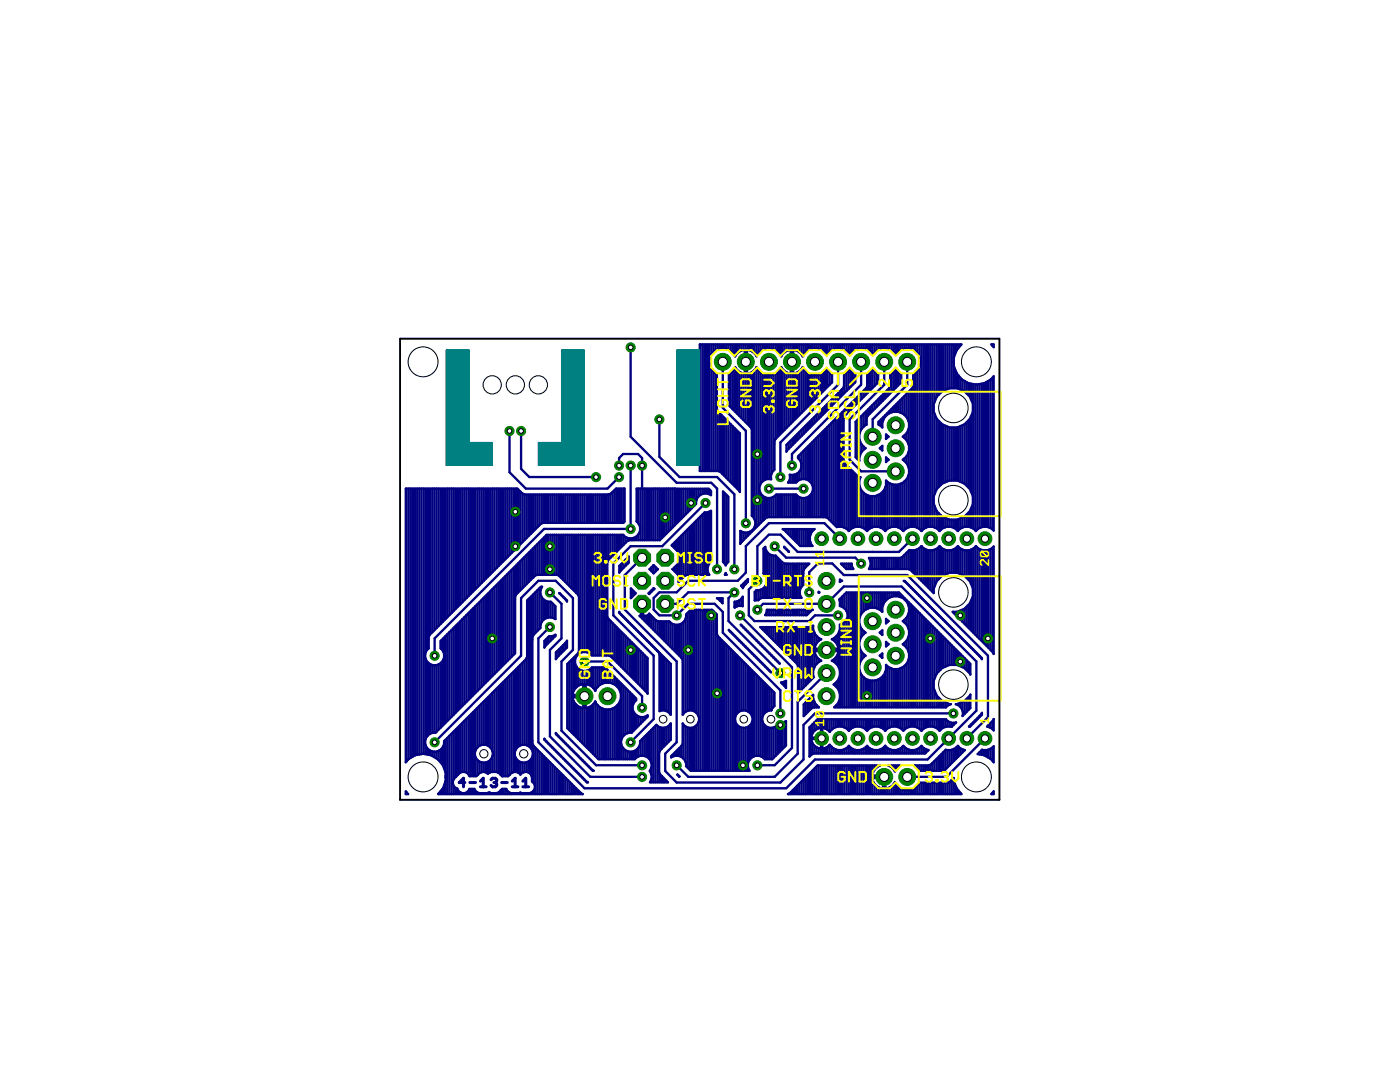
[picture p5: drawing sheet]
<svg xmlns="http://www.w3.org/2000/svg" width="279mm" height="216mm" viewBox="0 0 279 216" stroke-linecap="round" stroke-linejoin="round" font-family="sans-serif">
<g fill="#000080" stroke="#000080" stroke-width=".61">
<path d="M92.5 155.3v1.7z"/>
<path d="M92.5 155.3l-.8 .8z"/>
<path d="M91.7 156.1h1.1z"/>
<path d="M93.8 156.1h1.1z"/>
<path d="M96.4 155.3l-.5 .6z"/>
<path d="M96.4 155.3v1.7z"/>
<path d="M95.9 157h1.1z"/>
<path d="M98.3 155.3l-.3 .3z"/>
<path d="M98.3 155.3h.5z"/>
<path d="M98.8 155.3l.3 .3z"/>
<path d="M99.1 155.6v.3z"/>
<path d="M98.8 156.1l.3-.2z"/>
<path d="M98.6 156.1h.2z"/>
<path d="M98.8 156.1l.3 .3z"/>
<path d="M99.1 156.4v.3z"/>
<path d="M99.1 156.7l-.3 .3z"/>
<path d="M98.3 157h.5z"/>
<path d="M98 156.7l.3 .3z"/>
<path d="M100.1 156.1h1.1z"/>
<path d="M102.2 155.9l.6-.6z"/>
<path d="M102.8 155.3v1.7z"/>
<path d="M102.2 157h1.2z"/>
<path d="M104.4 155.9l.5-.6z"/>
<path d="M104.9 155.3v1.7z"/>
<path d="M104.4 157h1.1z"/>
</g>
<g fill="#000080" stroke="#000080" stroke-width=".47">
<path d="M110.1 127l.7-.3z"/>
<path d="M109.6 127h.5z"/>
<path d="M109.6 127l-1 .9z"/>
<path d="M108.6 127.9v1.3z"/>
<path d="M108.7 129l-.1 .2z"/>
<path d="M108.7 129l2.1-2.1z"/>
<path d="M110.8 126.7v.2z"/>
<path d="M169.6 73.7l.7 .7z"/>
<path d="M169.5 73.7l-.7 .7z"/>
<path d="M168.4 74.6l.4-.2z"/>
<path d="M168.4 74.6v2.4z"/>
<path d="M168.4 77l-.1 .4z"/>
<path d="M168.3 77.4l-.4 .4z"/>
<path d="M167.9 77.8l-10.9 11z"/>
<path d="M157 88.8v1.3z"/>
<path d="M157 89.9v.2z"/>
<path d="M157 89.9l13.7-13.6z"/>
<path d="M170.7 74.6v1.7z"/>
<path d="M170.3 74.4l.4 .2z"/>
<path d="M176.8 91.3l.4 .4z"/>
<path d="M176.8 91.3v.9z"/>
<path d="M176.8 92.2l.4-.4z"/>
<path d="M175.7 89.5l.4 .4z"/>
<path d="M176.1 89v.9z"/>
<path d="M175.7 89.4l.4-.4z"/>
<path d="M177.2 87.2l-.4 .4z"/>
<path d="M176.8 86.7l.4 .4z"/>
<path d="M176.8 86.7v.9z"/>
<path d="M177.4 152.8l.3 .2z"/>
<path d="M177.7 153l.3 .2z"/>
<path d="M178 153.2l.3 .2z"/>
<path d="M178.3 153.4l.2 .3z"/>
<path d="M178.5 153.7l.1 .2z"/>
<path d="M178.8 153.5l-.2 .4z"/>
<path d="M178.8 153.5l.7-.8z"/>
<path d="M177.2 152.7h2.3z"/>
<path d="M177.2 152.7l.2 .1z"/>
<path d="M196.4 150.7l1.4 .8z"/>
<path d="M197.8 151.5l.5 .6z"/>
<path d="M198.3 148.9v3.2z"/>
<path d="M198.3 148.9l-.4 .4z"/>
<path d="M197 149.7l.9-.4z"/>
<path d="M196.1 149.7h.9z"/>
<path d="M196 149.6l.1 .1z"/>
<path d="M196 149.6l-.9 .9z"/>
<path d="M195.1 150.5l1.3 .2z"/>
<path d="M157.2 158.5l.4-.2z"/>
<path d="M157.2 158.5h34.7z"/>
<path d="M190.9 157.3l1 1.2z"/>
<path d="M190.4 155.8l.5 1.5z"/>
<path d="M190.4 155.2v.6z"/>
<path d="M189.9 155.7l.5-.5z"/>
<path d="M189.9 155.7l-.3 .3z"/>
<path d="M189.1 156.2l.5-.2z"/>
<path d="M183.5 156.2h5.6z"/>
<path d="M183.5 156.2l-.2 .3z"/>
<path d="M182.6 157.3l.7-.8z"/>
<path d="M181.6 157.7l1-.4z"/>
<path d="M180.5 157.7h1.1z"/>
<path d="M179.5 157.3l1 .4z"/>
<path d="M178.8 156.5l.7 .8z"/>
<path d="M178.6 156l.2 .5z"/>
<path d="M178.6 156l-.1 .3z"/>
<path d="M178.5 156.3l-.2 .2z"/>
<path d="M178.3 156.5l-.3 .3z"/>
<path d="M177.7 157l.3-.2z"/>
<path d="M177.4 157.2l.3-.2z"/>
<path d="M177 157.3l.4-.1z"/>
<path d="M176.7 157.4l.3-.1z"/>
<path d="M176.7 155.2v2.2z"/>
<path d="M176.2 155.2h.5z"/>
<path d="M176.2 155.2v2.2z"/>
<path d="M175.9 157.3l.3 .1z"/>
<path d="M175.5 157.2l.4 .1z"/>
<path d="M175.2 157l.3 .2z"/>
<path d="M174.9 156.8l.3 .2z"/>
<path d="M174.6 156.5l.3 .3z"/>
<path d="M174.4 156.3l.2 .2z"/>
<path d="M174.2 155.9l.2 .4z"/>
<path d="M174.1 155.6l.1 .3z"/>
<path d="M174.1 155.2v.4z"/>
<path d="M174.1 155.2h2.1z"/>
<path d="M176.2 154.8v.4z"/>
<path d="M174.1 154.8h2.1z"/>
<path d="M174.1 154.4v.4z"/>
<path d="M174.2 154.1l-.1 .3z"/>
<path d="M174.4 153.7l-.2 .4z"/>
<path d="M174.6 153.4l-.2 .3z"/>
<path d="M174.6 153.4l.3-.2z"/>
<path d="M174.9 153.2l.3-.2z"/>
<path d="M175.2 153l.3-.2z"/>
<path d="M175.5 152.8l.2-.1z"/>
<path d="M163.2 152.7h12.5z"/>
<path d="M163.2 152.7l-5.6 5.6z"/>
<path d="M191.6 149.3l.9 .4z"/>
<path d="M191.2 148.8l.4 .5z"/>
<path d="M191.2 148.8l-.5 .5z"/>
<path d="M189.8 149.7l.9-.4z"/>
<path d="M188.9 149.7h.9z"/>
<path d="M188.7 149.6l.2 .1z"/>
<path d="M188.7 149.6l-2.6 2.6z"/>
<path d="M186.1 152.2l-.3 .4z"/>
<path d="M185.3 152.7l.5-.1z"/>
<path d="M182.6 152.7h2.7z"/>
<path d="M182.6 152.7l.7 .8z"/>
<path d="M183.3 153.5l.2 .3z"/>
<path d="M183.5 153.8h4.9z"/>
<path d="M188.4 153.8l4.2-4.1z"/>
<path d="M147.9 124.7l7.7 7.7z"/>
<path d="M147.8 124.7l7.8 7.7z"/>
<path d="M108.6 147.6l8.5 8.5z"/>
<path d="M117.1 156.1h.2z"/>
<path d="M117.1 156l.2 .1z"/>
<path d="M109.1 148l8 8z"/>
<path d="M108.7 147.6l.4 .4z"/>
<path d="M108.6 147.4l.1 .2z"/>
<path d="M108.6 147.4v.2z"/>
<path d="M81 158.5h.4z"/>
<path d="M81 157.9l.4 .6z"/>
<path d="M81 157.9v.6z"/>
<path d="M198.3 157.9v.6z"/>
<path d="M198.3 157.9l-.5 .6z"/>
<path d="M197.8 158.5h.5z"/>
<path d="M197.8 68.7h.5z"/>
<path d="M197.8 68.7l.5 .6z"/>
<path d="M198.3 68.7v.6z"/>
<path d="M130.5 112.8l.8 .8z"/>
<path d="M130.5 112.8l-.9 .8z"/>
<path d="M129.6 113.6l.9 .8z"/>
<path d="M130.5 114.4l.8-.8z"/>
<path d="M130.5 117.4l-1.1 1z"/>
<path d="M129.4 118.4l.2 .1z"/>
<path d="M129.6 118.5l1-1z"/>
<path d="M130.5 117.4l.1 .1z"/>
<path d="M195.9 142.5l-.4 .3z"/>
<path d="M195.5 142.8l-2.1 2.2z"/>
<path d="M193.4 145h.1z"/>
<path d="M193.5 145l2.5-2.4z"/>
<path d="M196 142.2v.4z"/>
<path d="M196 142.2l-.1 .3z"/>
<path d="M180.6 116l14.9 15z"/>
<path d="M195.5 131l.4 .3z"/>
<path d="M195.9 131.3l.1 .2z"/>
<path d="M196 131.3v.2z"/>
<path d="M180.6 115.9l15.4 15.4z"/>
<path d="M180.4 115.9h.2z"/>
<path d="M180.4 115.9l.2 .1z"/>
<path d="M197 145l.9 .3z"/>
<path d="M197.9 145.3l.4 .4z"/>
<path d="M198.3 143.5v2.2z"/>
<path d="M198.3 143.5l-.1 .3z"/>
<path d="M198.2 143.8l-.4 .3z"/>
<path d="M197.8 144.1l-.8 .9z"/>
<path d="M167.7 116l-.1 .1z"/>
<path d="M167.7 116l.4-.1z"/>
<path d="M167.7 115.8l.4 .1z"/>
<path d="M167.6 115.7l.1 .1z"/>
<path d="M167.6 115.7v.4z"/>
<path d="M143.1 119.4h1.1z"/>
<path d="M143.1 119.4l.2 .1z"/>
<path d="M143.3 119.5l.9 .9z"/>
<path d="M144.2 119.4v1z"/>
<path d="M134 151.1l.7-.3z"/>
<path d="M134.7 150.8h.7z"/>
<path d="M135.4 150.8l.7 .3z"/>
<path d="M136.1 151.1l.6 .5z"/>
<path d="M136.7 151.6l.2 .7z"/>
<path d="M136.9 152.3v.6z"/>
<path d="M136.9 152.9l.9 .9z"/>
<path d="M137.8 153.8h11.8z"/>
<path d="M149.3 153.1l.3 .7z"/>
<path d="M149.3 152.3v.8z"/>
<path d="M149.6 151.6l-.3 .7z"/>
<path d="M149.6 151.6l.5-.5z"/>
<path d="M150.1 151.1l.7-.3z"/>
<path d="M150.8 150.8h.7z"/>
<path d="M151.5 150.8l.7 .3z"/>
<path d="M152.2 151.1l.4 .4z"/>
<path d="M152.6 151.5h1.5z"/>
<path d="M154.1 151.5l2.8-2.7z"/>
<path d="M156.9 143.9v4.9z"/>
<path d="M156.1 144.2l.7-.3z"/>
<path d="M155.4 144.2h.7z"/>
<path d="M155.4 144.2l-.1 .3z"/>
<path d="M155.3 144.5l-.4 .5z"/>
<path d="M154.2 145.2l.7-.2z"/>
<path d="M153.5 145.2h.7z"/>
<path d="M152.9 145l.6 .2z"/>
<path d="M152.4 144.5l.5 .5z"/>
<path d="M152.1 143.8l.3 .7z"/>
<path d="M152.1 143.2v.6z"/>
<path d="M152.4 142.5l-.3 .7z"/>
<path d="M152.4 142.5l.5-.5z"/>
<path d="M152.9 142l.6-.2z"/>
<path d="M153.5 141.8h.4z"/>
<path d="M154.2 141.3l-.3 .5z"/>
<path d="M154.2 141.3l.4-.4z"/>
<path d="M154.6 138.2v2.7z"/>
<path d="M143.2 126.9l11.4 11.3z"/>
<path d="M143.1 126.5l.1 .4z"/>
<path d="M143.1 126v.5z"/>
<path d="M143.1 122.6v3.4z"/>
<path d="M142.1 121.7l1 .9z"/>
<path d="M137.8 121.7h4.3z"/>
<path d="M137.8 121.7l-.9 .9z"/>
<path d="M136.9 122.6v.6z"/>
<path d="M136.9 123.2l-.2 .7z"/>
<path d="M136.7 123.9l-.6 .5z"/>
<path d="M135.4 124.7l.7-.3z"/>
<path d="M134.7 124.7h.7z"/>
<path d="M134 124.4l.7 .3z"/>
<path d="M133.6 124l.4 .4z"/>
<path d="M131.8 124h1.8z"/>
<path d="M131.4 124h.4z"/>
<path d="M130.9 123.8l.5 .2z"/>
<path d="M129.8 122.7l1.1 1.1z"/>
<path d="M129.6 122.4l.2 .3z"/>
<path d="M129.6 122.4l-.5 .5z"/>
<path d="M128.4 122.9h.7z"/>
<path d="M128.4 120.7v2.2z"/>
<path d="M127.9 120.7h.5z"/>
<path d="M127.9 120.7v2.2z"/>
<path d="M127.6 122.9h.3z"/>
<path d="M127.6 122.9l8.5 8.4z"/>
<path d="M136.1 131.3l.1 .5z"/>
<path d="M136.2 131.8v.4z"/>
<path d="M136.2 132.2v10.4z"/>
<path d="M136.3 142.5l-.1 .1z"/>
<path d="M136.3 142.5l.5-.5z"/>
<path d="M136.8 142l.6-.2z"/>
<path d="M137.4 141.8h.7z"/>
<path d="M138.1 141.8l.6 .2z"/>
<path d="M138.7 142l.5 .5z"/>
<path d="M139.2 142.5l.3 .7z"/>
<path d="M139.5 143.2v.6z"/>
<path d="M139.5 143.8l-.3 .7z"/>
<path d="M139.2 144.5l-.5 .5z"/>
<path d="M138.1 145.2l.6-.2z"/>
<path d="M137.4 145.2h.7z"/>
<path d="M136.8 145l.6 .2z"/>
<path d="M136.3 144.5l.5 .5z"/>
<path d="M136.2 144.4l.1 .1z"/>
<path d="M136.2 144.4v3.4z"/>
<path d="M136.2 147.8v.5z"/>
<path d="M136.2 148.3l-.1 .5z"/>
<path d="M136.1 148.8l-2.2 2.1z"/>
<path d="M133.9 150.9v.2z"/>
<path d="M148.1 141.8h.7z"/>
<path d="M148.8 141.8l.6 .2z"/>
<path d="M149.4 142l.5 .5z"/>
<path d="M149.9 142.5l.3 .7z"/>
<path d="M150.2 143.2v.6z"/>
<path d="M150.2 143.8l-.3 .7z"/>
<path d="M149.9 144.5l-.5 .5z"/>
<path d="M148.8 145.2l.6-.2z"/>
<path d="M148.1 145.2h.7z"/>
<path d="M147.4 145l.7 .2z"/>
<path d="M147 144.5l.4 .5z"/>
<path d="M146.7 143.8l.3 .7z"/>
<path d="M146.7 143.2v.6z"/>
<path d="M147 142.5l-.3 .7z"/>
<path d="M147 142.5l.4-.5z"/>
<path d="M147.4 142l.7-.2z"/>
<path d="M145.5 125.7l8.4 8.4z"/>
<path d="M145.5 125.8l8.4 8.4z"/>
<path d="M156.1 136.2l.7-.3z"/>
<path d="M155.9 136.2h.2z"/>
<path d="M155.9 136.2l.5 .5z"/>
<path d="M156.4 136.7l.4 .4z"/>
<path d="M156.8 137.1l.1 .2z"/>
<path d="M156.9 135.8v1.5z"/>
<path d="M125.5 111l-1.9 1.9z"/>
<path d="M123.6 112.9v1.4z"/>
<path d="M123.7 114.1l-.1 .2z"/>
<path d="M123.7 114.1l1.8-1.8z"/>
<path d="M125.5 111v1.3z"/>
<path d="M125.9 117.4l1 1z"/>
<path d="M125.9 117.4v2z"/>
<path d="M125.9 119.4l1-1z"/>
<path d="M123.6 122.3l7.5 7.5z"/>
<path d="M131.1 129.8l.4 .4z"/>
<path d="M131.5 130.2l.1 .4z"/>
<path d="M131.6 130.6v11.3z"/>
<path d="M131.6 141.9l.4-.1z"/>
<path d="M132 141.8h.7z"/>
<path d="M132.7 141.8l.6 .2z"/>
<path d="M133.3 142l.5 .5z"/>
<path d="M133.8 142.5l.1 .1z"/>
<path d="M133.9 132.5v10.1z"/>
<path d="M124 122.7l9.9 9.8z"/>
<path d="M123.7 122.3l.3 .4z"/>
<path d="M123.6 122.1l.1 .2z"/>
<path d="M123.6 122.1v.2z"/>
<path d="M110.9 146.5l7.4 7.3z"/>
<path d="M118.3 153.8h.2z"/>
<path d="M118.3 153.7l.2 .1z"/>
<path d="M111.4 146.8l6.9 6.9z"/>
<path d="M111 146.5l.4 .3z"/>
<path d="M110.9 146.3l.1 .2z"/>
<path d="M110.9 146.3v.2z"/>
<path d="M113.2 127.8l-.1 .3z"/>
<path d="M113.1 128.1l-.4 .3z"/>
<path d="M112.7 128.4l-1.8 1.8z"/>
<path d="M110.9 130.2v1.3z"/>
<path d="M111 131.3l-.1 .2z"/>
<path d="M111.4 131l-.4 .3z"/>
<path d="M111.4 131l1.8-1.8z"/>
<path d="M113.2 127.8v1.4z"/>
<path d="M141.5 97.5l.4 .5z"/>
<path d="M135.3 97.5h6.2z"/>
<path d="M134.8 97.5h.5z"/>
<path d="M134.7 97.5h.1z"/>
<path d="M127 97.5h7.7z"/>
<path d="M127 97.5v6.6z"/>
<path d="M127 104.1l.4 .4z"/>
<path d="M127.4 104.5l.3 .7z"/>
<path d="M127.7 105.2v.7z"/>
<path d="M127.7 105.9l-.3 .7z"/>
<path d="M127.4 106.6l-.5 .5z"/>
<path d="M126.2 107.4l.7-.3z"/>
<path d="M125.5 107.4h.7z"/>
<path d="M124.8 107.1l.7 .3z"/>
<path d="M124.4 106.7l.4 .4z"/>
<path d="M109.1 106.7h15.3z"/>
<path d="M109.1 106.7l-21.2 21.2z"/>
<path d="M87.9 127.9v1.5z"/>
<path d="M87.9 129.4l.4 .4z"/>
<path d="M88.3 129.8l.3 .7z"/>
<path d="M88.6 130.5v.7z"/>
<path d="M88.6 131.2l-.3 .7z"/>
<path d="M87.8 132.4l.5-.5z"/>
<path d="M87.1 132.7l.7-.3z"/>
<path d="M86.4 132.7h.7z"/>
<path d="M85.7 132.4l.7 .3z"/>
<path d="M85.1 131.9l.6 .5z"/>
<path d="M84.9 131.2l.2 .7z"/>
<path d="M84.9 130.5v.7z"/>
<path d="M85.1 129.8l-.2 .7z"/>
<path d="M85.1 129.8l.5-.4z"/>
<path d="M85.6 127.6v1.8z"/>
<path d="M85.6 127.1v.5z"/>
<path d="M85.7 126.7l-.1 .4z"/>
<path d="M85.7 126.7l21.9-21.8z"/>
<path d="M107.9 104.5l-.3 .4z"/>
<path d="M107.9 104.5l.5-.2z"/>
<path d="M108.4 104.3h16z"/>
<path d="M124.7 104.1l-.3 .2z"/>
<path d="M124.7 97.5v6.6z"/>
<path d="M122.9 97.5h1.8z"/>
<path d="M122.3 98.2l.6-.7z"/>
<path d="M121.9 98.5l.4-.3z"/>
<path d="M121.5 98.7l.4-.2z"/>
<path d="M104.7 98.7h16.8z"/>
<path d="M104.3 98.5l.4 .2z"/>
<path d="M103.9 98.2l.4 .3z"/>
<path d="M103.3 97.5l.6 .7z"/>
<path d="M81 97.5h22.3z"/>
<path d="M81 97.5v54.6z"/>
<path d="M81.5 151.5l-.5 .6z"/>
<path d="M81.5 151.5l1.4-.8z"/>
<path d="M82.9 150.7l1.5-.3z"/>
<path d="M84.4 150.4l1.6 .3z"/>
<path d="M86 150.7l1.4 .8z"/>
<path d="M87.4 151.5l1 1.2z"/>
<path d="M88.4 152.7l.5 1.5z"/>
<path d="M88.9 154.2v.6z"/>
<path d="M88.9 154.8v.2z"/>
<path d="M88.9 155v.2z"/>
<path d="M88.9 155.2v.6z"/>
<path d="M88.9 155.8l-.5 1.5z"/>
<path d="M88.4 157.3l-1 1.2z"/>
<path d="M87.4 158.5h28.9z"/>
<path d="M116 158.3l.3 .2z"/>
<path d="M115.6 158l.4 .3z"/>
<path d="M106.4 148.8l9.2 9.2z"/>
<path d="M106.3 148.3l.1 .5z"/>
<path d="M106.3 147.8v.5z"/>
<path d="M106.3 127.6v20.2z"/>
<path d="M106.3 127.1v.5z"/>
<path d="M106.4 126.7l-.1 .4z"/>
<path d="M106.4 126.7l1.5-1.4z"/>
<path d="M107.9 124.7v.6z"/>
<path d="M108.1 124l-.2 .7z"/>
<path d="M108.1 124l.6-.5z"/>
<path d="M108.7 123.5l.7-.3z"/>
<path d="M109.4 123.2h.7z"/>
<path d="M110.1 123.2l.7 .3z"/>
<path d="M110.8 121v2.5z"/>
<path d="M109.9 120.1l.9 .9z"/>
<path d="M109.4 120.1h.5z"/>
<path d="M108.7 119.8l.7 .3z"/>
<path d="M108.1 119.3l.6 .5z"/>
<path d="M107.9 118.6l.2 .7z"/>
<path d="M107.9 117.8v.8z"/>
<path d="M108.1 117.1l-.2 .7z"/>
<path d="M108 117.1h.2z"/>
<path d="M105.2 119.8l2.8-2.7z"/>
<path d="M105.2 119.8v10.8z"/>
<path d="M105.2 130.6v.5z"/>
<path d="M105.2 131.1l-.2 .4z"/>
<path d="M105 131.5l-16.4 16.4z"/>
<path d="M88.6 147.9v.6z"/>
<path d="M88.6 148.5l-.3 .7z"/>
<path d="M88.3 149.2l-.5 .5z"/>
<path d="M87.1 150l.7-.3z"/>
<path d="M86.4 150h.7z"/>
<path d="M85.7 149.7l.7 .3z"/>
<path d="M85.1 149.2l.6 .5z"/>
<path d="M84.9 148.5l.2 .7z"/>
<path d="M84.9 147.7v.8z"/>
<path d="M85.1 147l-.2 .7z"/>
<path d="M85.1 147l.6-.5z"/>
<path d="M85.7 146.5l.7-.3z"/>
<path d="M86.4 146.2h.5z"/>
<path d="M86.9 146.2l15.9-15.9z"/>
<path d="M102.8 119.6v10.7z"/>
<path d="M102.8 119.1v.5z"/>
<path d="M103 118.7l-.2 .4z"/>
<path d="M103 118.7l3.4-3.5z"/>
<path d="M106.4 115.2l.4-.3z"/>
<path d="M106.8 114.9l.4-.2z"/>
<path d="M107.2 114.7h3.9z"/>
<path d="M111.1 114.7l.5 .2z"/>
<path d="M111.6 114.9l.3 .3z"/>
<path d="M111.9 115.2l3.1 3.1z"/>
<path d="M115 118.3l.4 .4z"/>
<path d="M115.4 118.7l.1 .4z"/>
<path d="M115.5 119.1v10.4z"/>
<path d="M115.5 129.5v.4z"/>
<path d="M115.5 129.9l-.1 .5z"/>
<path d="M115.4 130.4l-2.2 2.1z"/>
<path d="M113.2 132.5v12.8z"/>
<path d="M113.2 145.3l6.2 6.2z"/>
<path d="M119.4 151.5h7.3z"/>
<path d="M126.7 151.5l.4-.4z"/>
<path d="M127.1 151.1l.7-.3z"/>
<path d="M127.8 150.8h.7z"/>
<path d="M128.5 150.8l.7 .3z"/>
<path d="M129.2 151.1l.6 .5z"/>
<path d="M129.8 151.6l.2 .7z"/>
<path d="M130 152.3v.8z"/>
<path d="M130 153.1l-.2 .7z"/>
<path d="M129.8 153.8h-.1z"/>
<path d="M129.7 153.8l.1 .1z"/>
<path d="M129.8 153.9l.2 .7z"/>
<path d="M130 154.6v.8z"/>
<path d="M130 155.4l-.2 .7z"/>
<path d="M129.7 156.1h3.6z"/>
<path d="M132.1 154.9l1.2 1.2z"/>
<path d="M131.7 154.5l.4 .4z"/>
<path d="M131.6 154.1l.1 .4z"/>
<path d="M131.6 150.2v3.9z"/>
<path d="M131.7 149.7l-.1 .5z"/>
<path d="M131.7 149.7l.4-.3z"/>
<path d="M132.1 149.4l1.8-1.8z"/>
<path d="M133.9 144.4v3.2z"/>
<path d="M133.9 144.4l-.1 .1z"/>
<path d="M133.8 144.5l-.5 .5z"/>
<path d="M132.7 145.2l.6-.2z"/>
<path d="M132 145.2h.7z"/>
<path d="M131.3 145l.7 .2z"/>
<path d="M131 144.6l.3 .4z"/>
<path d="M131 144.6l-3.3 3.3z"/>
<path d="M127.7 147.9v.6z"/>
<path d="M127.7 148.5l-.3 .7z"/>
<path d="M127.4 149.2l-.5 .5z"/>
<path d="M126.2 150l.7-.3z"/>
<path d="M125.5 150h.7z"/>
<path d="M124.8 149.7l.7 .3z"/>
<path d="M124.2 149.2l.6 .5z"/>
<path d="M124 148.5l.2 .7z"/>
<path d="M124 147.7v.8z"/>
<path d="M124.2 147l-.2 .7z"/>
<path d="M124.2 147l.6-.5z"/>
<path d="M124.8 146.5l.7-.3z"/>
<path d="M125.5 146.2h.5z"/>
<path d="M126 146.2l3.2-3.2z"/>
<path d="M129.2 142.7v.3z"/>
<path d="M128.5 143.1l.7-.3z"/>
<path d="M127.8 143.1h.7z"/>
<path d="M127.1 142.8l.7 .3z"/>
<path d="M126.6 142.3l.5 .5z"/>
<path d="M126.3 141.6l.3 .7z"/>
<path d="M126.3 140.8v.8z"/>
<path d="M126.6 140.1l-.3 .7z"/>
<path d="M126.6 140.1l.4-.4z"/>
<path d="M127 139.4v.3z"/>
<path d="M120.8 133.2l6.2 6.2z"/>
<path d="M118.1 133.2h2.7z"/>
<path d="M118.1 133.2l-.4 .4z"/>
<path d="M117 133.9l.7-.3z"/>
<path d="M116.3 133.9h.7z"/>
<path d="M115.6 133.6l.7 .3z"/>
<path d="M115 133.1l.6 .5z"/>
<path d="M114.8 132.4l.2 .7z"/>
<path d="M114.8 131.6v.8z"/>
<path d="M115 130.9l-.2 .7z"/>
<path d="M115 130.9l.6-.5z"/>
<path d="M115.6 130.4l.7-.3z"/>
<path d="M116.3 130.1h.7z"/>
<path d="M117 130.1l.7 .3z"/>
<path d="M117.7 130.4l.4 .4z"/>
<path d="M118.1 130.8h2.9z"/>
<path d="M121 130.8h.5z"/>
<path d="M121.5 130.8l.4 .2z"/>
<path d="M121.9 131l6.9 6.9z"/>
<path d="M128.8 137.9l.4 .3z"/>
<path d="M129.2 138.2v.2z"/>
<path d="M129.2 131.3v7.1z"/>
<path d="M121.7 123.8l7.5 7.5z"/>
<path d="M121.4 123.5l.3 .3z"/>
<path d="M121.2 123l.2 .5z"/>
<path d="M121.2 112.7v10.3z"/>
<path d="M121.2 112.2v.5z"/>
<path d="M121.4 111.8l-.2 .4z"/>
<path d="M121.4 111.8l3.8-3.8z"/>
<path d="M125.2 108l.4-.2z"/>
<path d="M125.6 107.8h.5z"/>
<path d="M126.1 107.8h5.6z"/>
<path d="M131.7 107.8l7.2-7.2z"/>
<path d="M138.9 100v.6z"/>
<path d="M139.2 99.3l-.3 .7z"/>
<path d="M139.2 99.3l.5-.5z"/>
<path d="M139.7 98.8l.7-.3z"/>
<path d="M140.4 98.5h.8z"/>
<path d="M141.2 98.5l.7 .3z"/>
<path d="M141.9 98v.8z"/>
<path d="M93.6 157.7l-.4 .4z"/>
<path d="M92.8 158.3l.4-.2z"/>
<path d="M92.2 158.3h.6z"/>
<path d="M91.8 158.1l.4 .2z"/>
<path d="M91.4 157.7l.4 .4z"/>
<path d="M91.3 157.4l.1 .3z"/>
<path d="M90.9 157.2l.4 .2z"/>
<path d="M90.6 156.9l.3 .3z"/>
<path d="M90.4 156.4l.2 .5z"/>
<path d="M90.4 155.9v.5z"/>
<path d="M90.6 155.4l-.2 .5z"/>
<path d="M90.6 155.4l.3-.3z"/>
<path d="M91.8 154.2l-.9 .9z"/>
<path d="M91.8 154.2l.4-.2z"/>
<path d="M92.2 154h.6z"/>
<path d="M92.8 154l.4 .2z"/>
<path d="M93.2 154.2l.4 .4z"/>
<path d="M93.6 154.6l.1 .3z"/>
<path d="M93.7 154.9h1.4z"/>
<path d="M95.1 154.9l.3-.3z"/>
<path d="M95.4 154.6l.3-.4z"/>
<path d="M95.7 154.2l.3-.1z"/>
<path d="M96 154.1l.2-.1z"/>
<path d="M96.2 154h.5z"/>
<path d="M96.7 154l.5 .2z"/>
<path d="M97.2 154.2l.2 .2z"/>
<path d="M97.4 154.4l.2-.2z"/>
<path d="M97.6 154.2l.2-.1z"/>
<path d="M97.8 154.1l.2-.1z"/>
<path d="M98 154h.6z"/>
<path d="M98.6 154h.5z"/>
<path d="M99.1 154l.2 .1z"/>
<path d="M99.3 154.1l.3 .1z"/>
<path d="M99.6 154.2l.3 .4z"/>
<path d="M99.9 154.6l.3 .3z"/>
<path d="M100.2 154.9h1.2z"/>
<path d="M101.4 154.9l.3-.3z"/>
<path d="M101.7 154.6l.4-.4z"/>
<path d="M102.1 154.2l.3-.1z"/>
<path d="M102.4 154.1l.2-.1z"/>
<path d="M102.6 154h.5z"/>
<path d="M103.1 154l.4 .2z"/>
<path d="M103.5 154.2l.4 .4z"/>
<path d="M103.9 154.6l.3-.4z"/>
<path d="M104.2 154.2l.3-.1z"/>
<path d="M104.5 154.1l.2-.1z"/>
<path d="M104.7 154h.5z"/>
<path d="M105.2 154l.4 .2z"/>
<path d="M105.6 154.2l.4 .4z"/>
<path d="M106 154.6l.1 .3z"/>
<path d="M106.1 154.9l.1 .1z"/>
<path d="M106.2 155v.9z"/>
<path d="M106.2 155.9l.4 .4z"/>
<path d="M106.6 156.3l.1 .4z"/>
<path d="M106.7 156.7v.5z"/>
<path d="M106.7 157.2l-.1 .5z"/>
<path d="M106.6 157.7l-.4 .4z"/>
<path d="M105.7 158.3l.5-.2z"/>
<path d="M104.1 158.3h1.6z"/>
<path d="M103.9 158.2l.2 .1z"/>
<path d="M103.6 158.3l.3-.1z"/>
<path d="M102 158.3h1.6z"/>
<path d="M101.5 158.1l.5 .2z"/>
<path d="M101.2 157.7l.3 .4z"/>
<path d="M101 157.4l.2 .3z"/>
<path d="M100.2 157.4h.8z"/>
<path d="M100.2 157.4l-.3 .3z"/>
<path d="M99.6 158.1l.3-.4z"/>
<path d="M99.1 158.3l.5-.2z"/>
<path d="M98.5 158.3h.6z"/>
<path d="M98 158.3h.5z"/>
<path d="M97.6 158.1l.4 .2z"/>
<path d="M97.3 158.3l.3-.2z"/>
<path d="M95.6 158.3h1.7z"/>
<path d="M95.2 158.1l.4 .2z"/>
<path d="M94.8 157.7l.4 .4z"/>
<path d="M94.7 157.4l.1 .3z"/>
<path d="M93.7 157.4h1z"/>
<path d="M93.7 157.4l-.1 .3z"/>
<path d="M104.2 148.6h.7z"/>
<path d="M104.9 148.6l.6 .3z"/>
<path d="M105.5 148.9l.5 .5z"/>
<path d="M106 149.4l.3 .7z"/>
<path d="M106.3 150.1v.6z"/>
<path d="M106.3 150.7l-.3 .7z"/>
<path d="M106 151.4l-.5 .5z"/>
<path d="M104.9 152.2l.6-.3z"/>
<path d="M104.2 152.2h.7z"/>
<path d="M103.5 151.9l.7 .3z"/>
<path d="M103 151.4l.5 .5z"/>
<path d="M102.7 150.7l.3 .7z"/>
<path d="M102.7 150.1v.6z"/>
<path d="M103 149.4l-.3 .7z"/>
<path d="M103 149.4l.5-.5z"/>
<path d="M103.5 148.9l.7-.3z"/>
<path d="M96.2 148.6h.7z"/>
<path d="M96.9 148.6l.7 .3z"/>
<path d="M97.6 148.9l.5 .5z"/>
<path d="M98.1 149.4l.2 .7z"/>
<path d="M98.3 150.1v.6z"/>
<path d="M98.3 150.7l-.2 .7z"/>
<path d="M98.1 151.4l-.5 .5z"/>
<path d="M96.9 152.2l.7-.3z"/>
<path d="M96.2 152.2h.7z"/>
<path d="M95.5 151.9l.7 .3z"/>
<path d="M95.1 151.4l.4 .5z"/>
<path d="M94.8 150.7l.3 .7z"/>
<path d="M94.8 150.1v.6z"/>
<path d="M95.1 149.4l-.3 .7z"/>
<path d="M95.5 148.9l-.4 .5z"/>
<path d="M95.5 148.9l.7-.3z"/>
<path d="M118.7 140.1l-.2 .3z"/>
<path d="M118.5 140.4l-.3 .3z"/>
<path d="M117.9 140.9l.3-.2z"/>
<path d="M117.6 141.1l.3-.2z"/>
<path d="M117.2 141.2l.4-.1z"/>
<path d="M116.9 141.3l.3-.1z"/>
<path d="M116.9 139.1v2.2z"/>
<path d="M116.4 139.1h.5z"/>
<path d="M116.4 139.1v2.2z"/>
<path d="M116.1 141.2l.3 .1z"/>
<path d="M115.7 141.1l.4 .1z"/>
<path d="M115.4 140.9l.3 .2z"/>
<path d="M115.1 140.7l.3 .2z"/>
<path d="M114.8 140.4l.3 .3z"/>
<path d="M114.6 140.1l.2 .3z"/>
<path d="M114.4 139.8l.2 .3z"/>
<path d="M114.3 139.4l.1 .4z"/>
<path d="M114.3 139.1v.3z"/>
<path d="M114.3 139.1h2.1z"/>
<path d="M116.4 138.7v.4z"/>
<path d="M114.3 138.7h2.1z"/>
<path d="M114.3 138.3v.4z"/>
<path d="M114.4 138l-.1 .3z"/>
<path d="M114.6 137.6l-.2 .4z"/>
<path d="M114.8 137.3l-.2 .3z"/>
<path d="M115.1 137.1l-.3 .2z"/>
<path d="M115.1 137.1l.3-.3z"/>
<path d="M115.4 136.8l.3-.1z"/>
<path d="M115.7 136.7l.4-.1z"/>
<path d="M116.1 136.6l.3-.1z"/>
<path d="M116.4 136.5v2.2z"/>
<path d="M116.4 138.7h.5z"/>
<path d="M116.9 136.5v2.2z"/>
<path d="M116.9 136.5l.3 .1z"/>
<path d="M117.2 136.6l.4 .1z"/>
<path d="M117.6 136.7l.3 .1z"/>
<path d="M117.9 136.8l.3 .3z"/>
<path d="M118.2 137.1l.3 .2z"/>
<path d="M118.5 137.3l.2 .3z"/>
<path d="M118.7 137.6l.1 .2z"/>
<path d="M119 137.4l-.2 .4z"/>
<path d="M119 137.4l.7-.8z"/>
<path d="M119.7 136.6l1-.4z"/>
<path d="M120.7 136.2h1.1z"/>
<path d="M121.8 136.2l1 .4z"/>
<path d="M122.8 136.6l.7 .8z"/>
<path d="M123.5 137.4l.4 1z"/>
<path d="M123.9 138.4v1z"/>
<path d="M123.9 139.4l-.4 1z"/>
<path d="M123.5 140.4l-.7 .8z"/>
<path d="M121.8 141.6l1-.4z"/>
<path d="M120.7 141.6h1.1z"/>
<path d="M119.7 141.2l1 .4z"/>
<path d="M119 140.4l.7 .8z"/>
<path d="M118.8 140l.2 .4z"/>
<path d="M118.8 140l-.1 .1z"/>
<path d="M111.6 118.4l1.1 1.1z"/>
<path d="M112.7 119.5l.4 .3z"/>
<path d="M113.1 119.8l.1 .2z"/>
<path d="M113.2 119.8v.2z"/>
<path d="M111.6 118.3l1.6 1.5z"/>
<path d="M135.2 154.6l.4 .3z"/>
<path d="M175.7 130.9l.4 .4z"/>
<path d="M176.1 130.4v.9z"/>
<path d="M176.1 130.4l-.4 .4z"/>
<path d="M177.2 124l-.4 .4z"/>
<path d="M176.8 123.5l.4 .4z"/>
<path d="M176.8 123.5v.9z"/>
<path d="M175.7 126.3l.4 .4z"/>
<path d="M176.1 125.8v.9z"/>
<path d="M175.7 126.2l.4-.4z"/>
<path d="M176.8 128.1l.4 .4z"/>
<path d="M176.8 128.1v.9z"/>
<path d="M176.8 129l.4-.4z"/>
<path d="M189.2 140.7l.6-.2z"/>
<path d="M189.5 140.5h.3z"/>
<path d="M188 139.9l1.5 .6z"/>
<path d="M186.9 138.8l1.1 1.1z"/>
<path d="M186.4 137.4l.5 1.4z"/>
<path d="M186.4 135.8v1.6z"/>
<path d="M186.9 134.4l-.5 1.4z"/>
<path d="M188 133.3l-1.1 1.1z"/>
<path d="M188 133.3l1.5-.6z"/>
<path d="M189.5 132.7h1.5z"/>
<path d="M191 132.7l1.5 .6z"/>
<path d="M192.5 133.3l1.1 1.1z"/>
<path d="M193.6 134.4l.1 .2z"/>
<path d="M193.7 132.5v2.1z"/>
<path d="M179.4 118.2l14.3 14.3z"/>
<path d="M168.9 118.2h10.5z"/>
<path d="M167.5 119.6l1.4-1.4z"/>
<path d="M167.5 119.6l.1 .4z"/>
<path d="M167.6 120v.9z"/>
<path d="M167.6 120.9l.7 .3z"/>
<path d="M168.3 121.2l.5 .5z"/>
<path d="M168.8 121.7l.3 .7z"/>
<path d="M169.1 122.4v.8z"/>
<path d="M169.1 123.2l-.3 .7z"/>
<path d="M168.8 123.9l-.5 .5z"/>
<path d="M167.6 124.7l.7-.3z"/>
<path d="M167.6 124.7v.9z"/>
<path d="M167.6 125.6l-.4 1z"/>
<path d="M167.2 126.6l-.7 .8z"/>
<path d="M166 127.6l.5-.2z"/>
<path d="M166 127.6h.2z"/>
<path d="M166.2 127.6l.3 .3z"/>
<path d="M166.5 127.9l.3 .2z"/>
<path d="M166.8 128.1l.2 .3z"/>
<path d="M167 128.4l.2 .4z"/>
<path d="M167.2 128.8l.1 .3z"/>
<path d="M167.3 129.1v.4z"/>
<path d="M165.2 129.5h2.1z"/>
<path d="M165.2 129.5v.4z"/>
<path d="M165.2 129.9h2.1z"/>
<path d="M167.3 129.9v.4z"/>
<path d="M167.3 130.3l-.1 .3z"/>
<path d="M167.2 130.6l-.2 .3z"/>
<path d="M167 130.9l-.2 .4z"/>
<path d="M166.8 131.3l-.3 .2z"/>
<path d="M166.2 131.7l.3-.2z"/>
<path d="M166 131.8l.2-.1z"/>
<path d="M166 131.8l.5 .2z"/>
<path d="M166.5 132l.7 .8z"/>
<path d="M167.2 132.8l.4 1z"/>
<path d="M167.6 133.8v1z"/>
<path d="M167.6 134.8l-.4 1z"/>
<path d="M167.2 135.8l-.7 .7z"/>
<path d="M166.4 136.6l.1-.1z"/>
<path d="M166.4 136.6h.1z"/>
<path d="M166.5 136.6l.7 .8z"/>
<path d="M167.2 137.4l.4 1z"/>
<path d="M167.6 138.4v1z"/>
<path d="M167.6 139.4l-.4 1z"/>
<path d="M167.2 140.4l-.7 .7z"/>
<path d="M166.5 141.1h22.3z"/>
<path d="M188.8 141.1l.4-.4z"/>
<path d="M180.3 128.6l.7 .7z"/>
<path d="M181 129.3l.4 1z"/>
<path d="M181.4 130.3v1.1z"/>
<path d="M181.4 131.4l-.4 1z"/>
<path d="M181 132.4l-.7 .7z"/>
<path d="M179.3 133.5l1-.4z"/>
<path d="M178.2 133.5h1.1z"/>
<path d="M177.2 133.1l1 .4z"/>
<path d="M176.8 132.7l.4 .4z"/>
<path d="M176.8 132.7v1z"/>
<path d="M176.8 133.7l-.4 1z"/>
<path d="M175.7 135.4l.7-.7z"/>
<path d="M174.7 135.8l1-.4z"/>
<path d="M173.6 135.8h1.1z"/>
<path d="M172.6 135.4l1 .4z"/>
<path d="M171.9 134.7l.7 .7z"/>
<path d="M171.5 133.7l.4 1z"/>
<path d="M171.5 132.6v1.1z"/>
<path d="M171.9 131.6l-.4 1z"/>
<path d="M172.6 130.9l-.7 .7z"/>
<path d="M172.6 130.9l.1-.1z"/>
<path d="M172.6 130.8h.1z"/>
<path d="M171.9 130l.7 .8z"/>
<path d="M171.5 129.1l.4 .9z"/>
<path d="M171.5 128v1.1z"/>
<path d="M171.9 127l-.4 1z"/>
<path d="M171.9 127l.7-.7z"/>
<path d="M172.6 126.3l.1-.1z"/>
<path d="M172.6 126.2h.1z"/>
<path d="M171.9 125.5l.7 .7z"/>
<path d="M171.5 124.5l.4 1z"/>
<path d="M171.5 123.4v1.1z"/>
<path d="M171.9 122.4l-.4 1z"/>
<path d="M171.9 122.4l.7-.7z"/>
<path d="M172.6 121.7l1-.4z"/>
<path d="M173.6 121.3h1.1z"/>
<path d="M174.7 121.3l1 .4z"/>
<path d="M175.7 121.7l.4 .4z"/>
<path d="M176.1 121.1v1z"/>
<path d="M176.5 120.1l-.4 1z"/>
<path d="M176.5 120.1l.7-.7z"/>
<path d="M177.2 119.4l1-.4z"/>
<path d="M178.2 119h1.1z"/>
<path d="M179.3 119l1 .4z"/>
<path d="M180.3 119.4l.7 .7z"/>
<path d="M181 120.1l.4 1z"/>
<path d="M181.4 121.1v1.1z"/>
<path d="M181.4 122.2l-.4 .9z"/>
<path d="M181 123.1l-.7 .8z"/>
<path d="M180.2 123.9h.1z"/>
<path d="M180.2 123.9l.1 .1z"/>
<path d="M180.3 124l.7 .7z"/>
<path d="M181 124.7l.4 1z"/>
<path d="M181.4 125.7v1.1z"/>
<path d="M181.4 126.8l-.4 1z"/>
<path d="M181 127.8l-.7 .7z"/>
<path d="M180.2 128.5h.1z"/>
<path d="M180.2 128.5l.1 .1z"/>
<path d="M162.7 140.4l.7 .7z"/>
<path d="M162.3 139.4l.4 1z"/>
<path d="M162.3 138.6v.8z"/>
<path d="M162.3 138.6l-1.9 1.9z"/>
<path d="M160.4 140.5v2.4z"/>
<path d="M160.4 142.9l1.6-1.6z"/>
<path d="M162 141.3l.4-.2z"/>
<path d="M162.4 141.1h.5z"/>
<path d="M162.9 141.1h.5z"/>
<path d="M162 150.5l-.4 .4z"/>
<path d="M162 150.5l.4-.2z"/>
<path d="M162.4 150.3h22.2z"/>
<path d="M184.6 150.3l.7-.6z"/>
<path d="M184.4 149.3l.9 .4z"/>
<path d="M183.9 148.8l.5 .5z"/>
<path d="M183.9 148.8l-.5 .5z"/>
<path d="M182.6 149.7l.8-.4z"/>
<path d="M181.6 149.7h1z"/>
<path d="M180.8 149.3l.8 .4z"/>
<path d="M180.3 148.8l.5 .5z"/>
<path d="M180.3 148.8l-.5 .5z"/>
<path d="M178.9 149.7l.9-.4z"/>
<path d="M178 149.7h.9z"/>
<path d="M177.1 149.3l.9 .4z"/>
<path d="M176.7 148.8l.4 .5z"/>
<path d="M176.7 148.8l-.5 .5z"/>
<path d="M175.3 149.7l.9-.4z"/>
<path d="M174.4 149.7h.9z"/>
<path d="M173.5 149.3l.9 .4z"/>
<path d="M173 148.8l.5 .5z"/>
<path d="M173 148.8l-.4 .5z"/>
<path d="M171.7 149.7l.9-.4z"/>
<path d="M170.8 149.7h.9z"/>
<path d="M169.9 149.3l.9 .4z"/>
<path d="M169.4 148.8l.5 .5z"/>
<path d="M168.9 149.3l.5-.5z"/>
<path d="M168.1 149.7l.8-.4z"/>
<path d="M167.1 149.7h1z"/>
<path d="M166.3 149.3l.8 .4z"/>
<path d="M165.6 148.7l.7 .6z"/>
<path d="M165.3 148.9l.3-.2z"/>
<path d="M165.1 149.1l.2-.2z"/>
<path d="M164.8 149.2l.3-.1z"/>
<path d="M164.5 149.3l.3-.1z"/>
<path d="M164.1 149.4l.4-.1z"/>
<path d="M164.1 147.4v2z"/>
<path d="M163.9 147.4h.2z"/>
<path d="M163.9 147.4v2z"/>
<path d="M163.5 149.3l.3 .1z"/>
<path d="M163.2 149.2l.3 .1z"/>
<path d="M162.9 149.1l.3 .1z"/>
<path d="M162.6 148.9l.3 .2z"/>
<path d="M162.4 148.7l.2 .2z"/>
<path d="M162.2 148.4l.2 .3z"/>
<path d="M162.1 148.1l.1 .3z"/>
<path d="M162 147.8l.1 .3z"/>
<path d="M161.9 147.5l.1 .3z"/>
<path d="M161.9 147.4h2z"/>
<path d="M163.9 147.2v.2z"/>
<path d="M161.9 147.2h2z"/>
<path d="M162 146.8l-.1 .4z"/>
<path d="M162.1 146.5l-.1 .3z"/>
<path d="M162.2 146.2l-.1 .3z"/>
<path d="M162.4 146l-.2 .2z"/>
<path d="M162.4 146l.2-.3z"/>
<path d="M162.6 145.7l.3-.2z"/>
<path d="M162.9 145.5l.3-.1z"/>
<path d="M163.2 145.4l.3-.1z"/>
<path d="M163.5 145.3l.3-.1z"/>
<path d="M163.9 145.2v2z"/>
<path d="M163.9 147.2h.2z"/>
<path d="M164.1 145.2v2z"/>
<path d="M164.1 145.2l.4 .1z"/>
<path d="M164.5 145.3l.3 .1z"/>
<path d="M164.8 145.4l.3 .1z"/>
<path d="M165.1 145.5l.2 .2z"/>
<path d="M165.3 145.7l.3 .3z"/>
<path d="M165.6 146l.7-.7z"/>
<path d="M166.3 145.3l.8-.3z"/>
<path d="M167.1 145h1z"/>
<path d="M168.1 145l.8 .3z"/>
<path d="M168.9 145.3l.5 .5z"/>
<path d="M169.9 145.3l-.5 .5z"/>
<path d="M169.9 145.3l.9-.3z"/>
<path d="M170.8 145h.9z"/>
<path d="M171.7 145l.9 .3z"/>
<path d="M172.6 145.3l.4 .5z"/>
<path d="M173 145.8l.5-.5z"/>
<path d="M173.5 145.3l.9-.3z"/>
<path d="M174.4 145h.9z"/>
<path d="M175.3 145l.9 .3z"/>
<path d="M176.2 145.3l.5 .5z"/>
<path d="M176.7 145.8l.4-.5z"/>
<path d="M177.1 145.3l.9-.3z"/>
<path d="M178 145h.9z"/>
<path d="M178.9 145l.9 .3z"/>
<path d="M179.8 145.3l.5 .5z"/>
<path d="M180.3 145.8l.5-.5z"/>
<path d="M180.8 145.3l.8-.3z"/>
<path d="M181.6 145h1z"/>
<path d="M182.6 145l.8 .3z"/>
<path d="M183.4 145.3l.5 .5z"/>
<path d="M183.9 145.8l.5-.5z"/>
<path d="M184.4 145.3l.9-.3z"/>
<path d="M185.3 145h.9z"/>
<path d="M186.2 145l.8 .3z"/>
<path d="M187 145.3l.5 .5z"/>
<path d="M187.5 145.8l.5-.5z"/>
<path d="M188 145.3l.9-.3z"/>
<path d="M188.9 145h.9z"/>
<path d="M189.8 145h.1z"/>
<path d="M189.9 145l.9-.8z"/>
<path d="M190.6 144.2h.2z"/>
<path d="M189.9 144.2h.7z"/>
<path d="M189.2 143.9l.7 .3z"/>
<path d="M188.8 143.5l.4 .4z"/>
<path d="M163.2 143.5h25.6z"/>
<path d="M163.2 143.5l-1.7 1.6z"/>
<path d="M161.5 145.1v5.9z"/>
<path d="M161.5 151l.1-.1z"/>
<path d="M193.7 138.6v2.7z"/>
<path d="M193.7 138.6l-.1 .2z"/>
<path d="M193.6 138.8l-1.1 1.1z"/>
<path d="M191 140.5l1.5-.6z"/>
<path d="M190.8 140.5h.2z"/>
<path d="M190.8 140.5l.5 .2z"/>
<path d="M191.3 140.7l.6 .6z"/>
<path d="M191.9 141.3l.3 .7z"/>
<path d="M192.2 142v.7z"/>
<path d="M192.2 142.7l-.1 .2z"/>
<path d="M193.7 141.3l-1.6 1.6z"/>
<path d="M153 121.7v.3z"/>
<path d="M153 122l-.2 .7z"/>
<path d="M152.7 122.7h8.3z"/>
<path d="M161 122.7l.6-.6z"/>
<path d="M162 121.8l-.4 .3z"/>
<path d="M162 121.8l.2-.1z"/>
<path d="M153 121.7h9.2z"/>
<path d="M162.3 133.8v1z"/>
<path d="M162.7 132.8l-.4 1z"/>
<path d="M162.7 132.8l.7-.8z"/>
<path d="M163.4 132l.5-.2z"/>
<path d="M163.7 131.7l.2 .1z"/>
<path d="M163.4 131.5l.3 .2z"/>
<path d="M163.1 131.3l.3 .2z"/>
<path d="M162.9 130.9l.2 .4z"/>
<path d="M162.7 130.6l.2 .3z"/>
<path d="M162.6 130.3l.1 .3z"/>
<path d="M162.6 129.9v.4z"/>
<path d="M162.6 129.9h2.1z"/>
<path d="M164.7 129.5v.4z"/>
<path d="M162.6 129.5h2.1z"/>
<path d="M162.6 129.1v.4z"/>
<path d="M162.7 128.8l-.1 .3z"/>
<path d="M162.9 128.4l-.2 .4z"/>
<path d="M163.1 128.1l-.2 .3z"/>
<path d="M163.1 128.1l.3-.2z"/>
<path d="M163.4 127.9l.3-.3z"/>
<path d="M163.7 127.6h.2z"/>
<path d="M163.4 127.4l.5 .2z"/>
<path d="M162.7 126.6l.7 .8z"/>
<path d="M162.3 125.6l.4 1z"/>
<path d="M162.3 124.8v.8z"/>
<path d="M162.3 124.8l-.1 .1z"/>
<path d="M161.7 125.1l.5-.2z"/>
<path d="M161.3 125.1h.4z"/>
<path d="M151.7 125.1h9.6z"/>
<path d="M151.7 125.1l7.4 7.4z"/>
<path d="M159.1 132.5l.2 .4z"/>
<path d="M159.3 132.9v.5z"/>
<path d="M159.3 133.4v4.9z"/>
<path d="M162.4 135.1l-3.1 3.2z"/>
<path d="M162.3 134.8l.1 .3z"/>
<path d="M170 112.8l.3 .7z"/>
<path d="M170 112.5v.3z"/>
<path d="M167.8 112.5h2.2z"/>
<path d="M167.8 112.5l1.1 1z"/>
<path d="M168.9 113.5h1.4z"/>
<path d="M163.4 118.1v.2z"/>
<path d="M144.3 112.1l.4 .4z"/>
<path d="M144.7 112.5l.1 .3z"/>
<path d="M144.9 112.5l-.1 .3z"/>
<path d="M144.9 112.5l.5-.4z"/>
<path d="M145.4 99.1v13z"/>
<path d="M144.3 98.1l1.1 1z"/>
<path d="M144.3 98.1v14z"/>
<path d="M147.9 116.9l.2 .2z"/>
<path d="M148.1 117.1l.2 .2z"/>
<path d="M148.4 116.9l-.1 .4z"/>
<path d="M148.4 116.9l.4-.3z"/>
<path d="M149.3 116.1l-.5 .5z"/>
<path d="M149.3 115.5v.6z"/>
<path d="M147.9 116.9l1.4-1.4z"/>
<path d="M150.8 119.8h.5z"/>
<path d="M151.6 119.5l-.3 .3z"/>
<path d="M151.6 119.5l.5-.2z"/>
<path d="M152.1 119.3h.4z"/>
<path d="M152.5 119.3h7.4z"/>
<path d="M159.6 118.6l.3 .7z"/>
<path d="M159.6 117.8v.8z"/>
<path d="M159.9 117.1l-.3 .7z"/>
<path d="M160.3 116.7l-.4 .4z"/>
<path d="M160.3 114.4v2.3z"/>
<path d="M160.3 113.9v.5z"/>
<path d="M160.5 113.5l-.2 .4z"/>
<path d="M160.5 113.5l1-1z"/>
<path d="M157.1 112.5h4.4z"/>
<path d="M156.7 112.5h.4z"/>
<path d="M156.2 112.3l.5 .2z"/>
<path d="M154.8 110.9l1.4 1.4z"/>
<path d="M154.2 110.9h.6z"/>
<path d="M153.5 110.6l.7 .3z"/>
<path d="M153 110l.5 .6z"/>
<path d="M152.7 109.4l.3 .6z"/>
<path d="M152.7 109.1v.3z"/>
<path d="M152.7 109.1l-.3 .4z"/>
<path d="M152.4 109.5v4.9z"/>
<path d="M152.4 114.4l.4 .4z"/>
<path d="M152.8 114.8l.2 .7z"/>
<path d="M153 115.5v.8z"/>
<path d="M153 116.3l-.2 .7z"/>
<path d="M152.8 117l-.6 .5z"/>
<path d="M151.5 117.8l.7-.3z"/>
<path d="M151 117.8h.5z"/>
<path d="M151 117.8l-.4 .3z"/>
<path d="M150.6 118.1v1.7z"/>
<path d="M150.6 119.8h.2z"/>
<path d="M156.5 109.2l.9 .9z"/>
<path d="M156.5 109.1l1 1z"/>
<path d="M161.6 107.9l.4 .9z"/>
<path d="M161.6 107v.9z"/>
<path d="M162 106.1l-.4 .9z"/>
<path d="M162 106.1l.5-.5z"/>
<path d="M156.2 105.6h6.3z"/>
<path d="M156.2 105.6l.2 .1z"/>
<path d="M156.4 105.7l3.3 3.2z"/>
<path d="M159.7 108.9h2.4z"/>
<path d="M162 108.8l.1 .1z"/>
<path d="M173.5 111.4l.2 .7z"/>
<path d="M173.7 112.1v.7z"/>
<path d="M173.7 112.8l-.2 .7z"/>
<path d="M173.4 113.5h7.9z"/>
<path d="M181.3 113.5l.4 .2z"/>
<path d="M181.7 113.7l.4 .4z"/>
<path d="M182.1 114.1l4.3 4.2z"/>
<path d="M186.4 117.4v.9z"/>
<path d="M186.9 116l-.5 1.4z"/>
<path d="M186.9 116l1.1-1.1z"/>
<path d="M188 114.9l1.5-.6z"/>
<path d="M189.5 114.3h1.5z"/>
<path d="M191 114.3l1.5 .6z"/>
<path d="M192.5 114.9l1.1 1.1z"/>
<path d="M193.6 116l.6 1.4z"/>
<path d="M194.2 117.4v1.6z"/>
<path d="M194.2 119l-.6 1.4z"/>
<path d="M193.6 120.4l-1.1 1.1z"/>
<path d="M191 122.1l1.5-.6z"/>
<path d="M190.1 122.1h.9z"/>
<path d="M190.1 122.1l7.7 7.7z"/>
<path d="M197.8 129.8l.4 .4z"/>
<path d="M198.2 130.2l.1 .3z"/>
<path d="M198.3 109.1v21.4z"/>
<path d="M197.9 109.5l.4-.4z"/>
<path d="M197 109.8l.9-.3z"/>
<path d="M196.1 109.8h.9z"/>
<path d="M195.2 109.5l.9 .3z"/>
<path d="M194.8 109l.4 .5z"/>
<path d="M194.8 109l-.5 .5z"/>
<path d="M193.4 109.8l.9-.3z"/>
<path d="M192.5 109.8h.9z"/>
<path d="M191.6 109.5l.9 .3z"/>
<path d="M191.2 109l.4 .5z"/>
<path d="M191.2 109l-.5 .5z"/>
<path d="M189.8 109.8l.9-.3z"/>
<path d="M188.9 109.8h.9z"/>
<path d="M188 109.5l.9 .3z"/>
<path d="M187.5 109l.5 .5z"/>
<path d="M187.5 109l-.5 .5z"/>
<path d="M186.2 109.8l.8-.3z"/>
<path d="M185.3 109.8h.9z"/>
<path d="M184.4 109.5l.9 .3z"/>
<path d="M183.9 109l.5 .5z"/>
<path d="M183.9 109l-.5 .5z"/>
<path d="M182.6 109.8l.8-.3z"/>
<path d="M181.6 109.8h1z"/>
<path d="M181.5 109.7l.1 .1z"/>
<path d="M181.5 109.7l-1.1 1.1z"/>
<path d="M180.4 110.8l-.3 .3z"/>
<path d="M179.7 111.3l.4-.2z"/>
<path d="M173.9 111.3h5.8z"/>
<path d="M173.4 111.3h.5z"/>
<path d="M148.1 119.3l-.5 .5z"/>
<path d="M146.9 120.1l.7-.3z"/>
<path d="M146.6 120.1h.3z"/>
<path d="M146.6 120.1v1.1z"/>
<path d="M146.6 121.2l.7-.3z"/>
<path d="M147.3 120.9h.8z"/>
<path d="M148.1 120.9l.1 .1z"/>
<path d="M148.2 119.1v1.9z"/>
<path d="M148.2 119.1l-.1 .2z"/>
<path d="M160 95.6h.7z"/>
<path d="M160.7 95.6l.7 .3z"/>
<path d="M161.4 95.9l.5 .5z"/>
<path d="M161.9 96.4l.3 .7z"/>
<path d="M162.2 97.1v.8z"/>
<path d="M162.2 97.9l-.3 .7z"/>
<path d="M161.9 98.6l-.5 .5z"/>
<path d="M160.7 99.4l.7-.3z"/>
<path d="M160 99.4h.7z"/>
<path d="M159.3 99.1l.7 .3z"/>
<path d="M158.9 98.7l.4 .4z"/>
<path d="M154.9 98.7h4z"/>
<path d="M154.9 98.7l-.4 .4z"/>
<path d="M153.8 99.4l.7-.3z"/>
<path d="M153.1 99.4h.7z"/>
<path d="M152.4 99.1l.7 .3z"/>
<path d="M151.8 98.6l.6 .5z"/>
<path d="M151.6 97.9l.2 .7z"/>
<path d="M151.6 97.1v.8z"/>
<path d="M151.8 96.4l-.2 .7z"/>
<path d="M151.8 96.4l.6-.5z"/>
<path d="M152.4 95.9l.7-.3z"/>
<path d="M153.1 95.6h.7z"/>
<path d="M153.9 94.8v.8z"/>
<path d="M154.2 94.1l-.3 .7z"/>
<path d="M154.2 94.1l.4-.4z"/>
<path d="M154.6 88.5v5.2z"/>
<path d="M154.6 88.1v.4z"/>
<path d="M154.7 87.6l-.1 .5z"/>
<path d="M166.1 76.3l-11.4 11.3z"/>
<path d="M166.1 74.6v1.7z"/>
<path d="M165.7 74.4l.4 .2z"/>
<path d="M165 73.7l.7 .7z"/>
<path d="M164.9 73.7l-.7 .7z"/>
<path d="M163.2 74.8l1-.4z"/>
<path d="M162.1 74.8h1.1z"/>
<path d="M161.1 74.4l1 .4z"/>
<path d="M160.4 73.7l.7 .7z"/>
<path d="M160.2 73.2l.2 .5z"/>
<path d="M160.2 73.2l-.1 .2z"/>
<path d="M160.1 73.4l-.2 .3z"/>
<path d="M159.9 73.7l-.3 .3z"/>
<path d="M159.3 74.2l.3-.2z"/>
<path d="M159 74.4l.3-.2z"/>
<path d="M158.6 74.5l.4-.1z"/>
<path d="M158.3 74.6l.3-.1z"/>
<path d="M158.3 72.4v2.2z"/>
<path d="M157.8 72.4h.5z"/>
<path d="M157.8 72.4v2.2z"/>
<path d="M157.5 74.5l.3 .1z"/>
<path d="M157.1 74.4l.4 .1z"/>
<path d="M156.8 74.2l.3 .2z"/>
<path d="M156.5 74l.3 .2z"/>
<path d="M156.2 73.7l.3 .3z"/>
<path d="M156 73.4l.2 .3z"/>
<path d="M155.9 73.2l.1 .2z"/>
<path d="M155.9 73.2l-.2 .5z"/>
<path d="M155.7 73.7l-.7 .7z"/>
<path d="M154 74.8l1-.4z"/>
<path d="M152.9 74.8h1.1z"/>
<path d="M151.9 74.4l1 .4z"/>
<path d="M151.2 73.7l.7 .7z"/>
<path d="M151 73.2l.2 .5z"/>
<path d="M151 73.2l-.1 .2z"/>
<path d="M150.9 73.4l-.2 .3z"/>
<path d="M150.4 74l.3-.3z"/>
<path d="M150.1 74.2l.3-.2z"/>
<path d="M149.8 74.4l.3-.2z"/>
<path d="M149.4 74.5l.4-.1z"/>
<path d="M149.1 74.6l.3-.1z"/>
<path d="M149.1 72.4v2.2z"/>
<path d="M148.6 72.4h.5z"/>
<path d="M148.6 72.4v2.2z"/>
<path d="M148.3 74.5l.3 .1z"/>
<path d="M147.9 74.4l.4 .1z"/>
<path d="M147.6 74.2l.3 .2z"/>
<path d="M147.3 74l.3 .2z"/>
<path d="M147 73.7l.3 .3z"/>
<path d="M146.8 73.4l.2 .3z"/>
<path d="M146.7 73.2l.1 .2z"/>
<path d="M146.7 73.2l-.2 .5z"/>
<path d="M146.5 73.7l-.7 .7z"/>
<path d="M145.5 74.6l.3-.2z"/>
<path d="M145.5 74.6v6.3z"/>
<path d="M145.5 80.9l4.4 4.4z"/>
<path d="M149.9 85.3l.2 .4z"/>
<path d="M150.1 85.7v.5z"/>
<path d="M150.1 86.2v16.7z"/>
<path d="M150.1 102.9l.4 .4z"/>
<path d="M150.5 103.3l.2 .7z"/>
<path d="M150.7 104v.8z"/>
<path d="M150.7 104.8l-.2 .7z"/>
<path d="M150.5 105.5l-.6 .5z"/>
<path d="M149.2 106.3l.7-.3z"/>
<path d="M148.5 106.3h.7z"/>
<path d="M147.8 106l.7 .3z"/>
<path d="M147.7 105.9v2.6z"/>
<path d="M147.8 108.3l-.1 .2z"/>
<path d="M147.8 108.3l.4-.3z"/>
<path d="M148.2 108l4.2-4.3z"/>
<path d="M152.4 103.7l.4-.3z"/>
<path d="M152.8 103.4l.4-.2z"/>
<path d="M153.2 103.2h11.1z"/>
<path d="M164.3 103.2h.5z"/>
<path d="M164.8 103.2l.4 .2z"/>
<path d="M165.2 103.4l1.8 1.8z"/>
<path d="M167 105.2l.1-.1z"/>
<path d="M167.1 105.1h1z"/>
<path d="M168.1 105.1l.8 .4z"/>
<path d="M168.9 105.5l.5 .5z"/>
<path d="M169.9 105.5l-.5 .5z"/>
<path d="M169.9 105.5l.9-.4z"/>
<path d="M170.8 105.1h.9z"/>
<path d="M171.7 105.1l.9 .4z"/>
<path d="M172.6 105.5l.4 .5z"/>
<path d="M173 106l.5-.5z"/>
<path d="M173.5 105.5l.9-.4z"/>
<path d="M174.4 105.1h.9z"/>
<path d="M175.3 105.1l.9 .4z"/>
<path d="M176.2 105.5l.5 .5z"/>
<path d="M176.7 106l.4-.5z"/>
<path d="M177.1 105.5l.9-.4z"/>
<path d="M178 105.1h.9z"/>
<path d="M178.9 105.1l.9 .4z"/>
<path d="M179.8 105.5l.5 .5z"/>
<path d="M180.8 105.5l-.5 .5z"/>
<path d="M180.8 105.5l.8-.4z"/>
<path d="M181.6 105.1h1z"/>
<path d="M182.6 105.1l.8 .4z"/>
<path d="M183.4 105.5l.5 .5z"/>
<path d="M183.9 106l.5-.5z"/>
<path d="M184.4 105.5l.9-.4z"/>
<path d="M185.3 105.1h.9z"/>
<path d="M186.2 105.1l.8 .4z"/>
<path d="M187 105.5l.5 .5z"/>
<path d="M188 105.5l-.5 .5z"/>
<path d="M188 105.5l.9-.4z"/>
<path d="M188.9 105.1h.9z"/>
<path d="M189.8 105.1l.9 .4z"/>
<path d="M190.7 105.5l.5 .5z"/>
<path d="M191.6 105.5l-.4 .5z"/>
<path d="M191.6 105.5l.9-.4z"/>
<path d="M192.5 105.1h.9z"/>
<path d="M193.4 105.1l.9 .4z"/>
<path d="M194.3 105.5l.5 .5z"/>
<path d="M195.2 105.5l-.4 .5z"/>
<path d="M195.2 105.5l.9-.4z"/>
<path d="M196.1 105.1h.9z"/>
<path d="M197 105.1l.9 .4z"/>
<path d="M197.9 105.5l.4 .4z"/>
<path d="M198.3 75.1v30.8z"/>
<path d="M198.3 75.1l-.5 .6z"/>
<path d="M196.4 76.5l1.4-.8z"/>
<path d="M194.9 76.8l1.5-.3z"/>
<path d="M193.3 76.5l1.6 .3z"/>
<path d="M191.9 75.7l1.4 .8z"/>
<path d="M190.9 74.5l1 1.2z"/>
<path d="M190.4 73l.5 1.5z"/>
<path d="M190.4 72.4v.6z"/>
<path d="M190.4 72.3v.1z"/>
<path d="M190.4 72.2v.1z"/>
<path d="M190.4 71.9v.2z"/>
<path d="M190.4 71.4v.5z"/>
<path d="M190.9 69.9l-.5 1.5z"/>
<path d="M191.9 68.7l-1 1.2z"/>
<path d="M139.7 68.7h52.2z"/>
<path d="M139.7 68.7v25.3z"/>
<path d="M139.7 94h3.6z"/>
<path d="M143.3 94l.5 .2z"/>
<path d="M143.8 94.2l.3 .3z"/>
<path d="M144.1 94.5l3.5 3.5z"/>
<path d="M147.6 98l.1 .2z"/>
<path d="M147.7 86.5v11.7z"/>
<path d="M143.6 82.4l4.1 4.1z"/>
<path d="M143.2 82.1l.4 .3z"/>
<path d="M143.1 81.6l.1 .5z"/>
<path d="M143.1 74.6v7z"/>
<path d="M142.7 74.4l.4 .2z"/>
<path d="M142 73.7l.7 .7z"/>
<path d="M141.6 72.7l.4 1z"/>
<path d="M141.6 71.6v1.1z"/>
<path d="M142 70.7l-.4 .9z"/>
<path d="M142 70.7l.7-.8z"/>
<path d="M142.7 69.9l1-.4z"/>
<path d="M143.7 69.5h1.1z"/>
<path d="M144.8 69.5l1 .4z"/>
<path d="M145.8 69.9l.7 .8z"/>
<path d="M146.5 70.7l.2 .4z"/>
<path d="M146.8 70.9l-.1 .2z"/>
<path d="M147 70.6l-.2 .3z"/>
<path d="M147 70.6l.3-.2z"/>
<path d="M147.3 70.4l.3-.3z"/>
<path d="M147.6 70.1l.3-.1z"/>
<path d="M147.9 70l.4-.2z"/>
<path d="M148.3 69.8h.3z"/>
<path d="M148.6 69.8v2.1z"/>
<path d="M148.6 71.9h.5z"/>
<path d="M149.1 69.8v2.1z"/>
<path d="M149.1 69.8h.3z"/>
<path d="M149.4 69.8l.4 .2z"/>
<path d="M149.8 70l.3 .1z"/>
<path d="M150.1 70.1l.3 .3z"/>
<path d="M150.4 70.4l.3 .2z"/>
<path d="M150.7 70.6l.2 .3z"/>
<path d="M150.9 70.9l.1 .2z"/>
<path d="M151.2 70.7l-.2 .4z"/>
<path d="M151.9 69.9l-.7 .8z"/>
<path d="M151.9 69.9l1-.4z"/>
<path d="M152.9 69.5h1.1z"/>
<path d="M154 69.5l1 .4z"/>
<path d="M155 69.9l.7 .8z"/>
<path d="M155.7 70.7l.2 .4z"/>
<path d="M156 70.9l-.1 .2z"/>
<path d="M156.2 70.6l-.2 .3z"/>
<path d="M156.2 70.6l.3-.2z"/>
<path d="M156.5 70.4l.3-.3z"/>
<path d="M156.8 70.1l.3-.1z"/>
<path d="M157.1 70l.4-.2z"/>
<path d="M157.5 69.8h.3z"/>
<path d="M157.8 69.8v2.1z"/>
<path d="M157.8 71.9h.5z"/>
<path d="M158.3 69.8v2.1z"/>
<path d="M158.3 69.8h.3z"/>
<path d="M158.6 69.8l.4 .2z"/>
<path d="M159 70l.3 .1z"/>
<path d="M159.3 70.1l.3 .3z"/>
<path d="M159.6 70.4l.3 .2z"/>
<path d="M159.9 70.6l.2 .3z"/>
<path d="M160.1 70.9l.1 .2z"/>
<path d="M160.4 70.7l-.2 .4z"/>
<path d="M161.1 69.9l-.7 .8z"/>
<path d="M161.1 69.9l1-.4z"/>
<path d="M162.1 69.5h1.1z"/>
<path d="M163.2 69.5l1 .4z"/>
<path d="M164.2 69.9l.7 .8z"/>
<path d="M165.7 69.9l-.7 .8z"/>
<path d="M165.7 69.9l1-.4z"/>
<path d="M166.7 69.5h1.1z"/>
<path d="M167.8 69.5l1 .4z"/>
<path d="M168.8 69.9l.7 .8z"/>
<path d="M169.6 70.7l.7-.8z"/>
<path d="M170.3 69.9l1-.4z"/>
<path d="M171.3 69.5h1.1z"/>
<path d="M172.4 69.5l1 .4z"/>
<path d="M173.4 69.9l.7 .8z"/>
<path d="M174.9 69.9l-.7 .8z"/>
<path d="M174.9 69.9l1-.4z"/>
<path d="M175.9 69.5h1.1z"/>
<path d="M177 69.5l1 .4z"/>
<path d="M178 69.9l.7 .8z"/>
<path d="M179.5 69.9l-.7 .8z"/>
<path d="M179.5 69.9l1-.4z"/>
<path d="M180.5 69.5h1.1z"/>
<path d="M181.6 69.5l1 .4z"/>
<path d="M182.6 69.9l.7 .8z"/>
<path d="M183.3 70.7l.4 .9z"/>
<path d="M183.7 71.6v1.1z"/>
<path d="M183.7 72.7l-.4 1z"/>
<path d="M183.3 73.7l-.7 .7z"/>
<path d="M182.2 74.6l.4-.2z"/>
<path d="M182.2 74.6v2.4z"/>
<path d="M182.2 77l-.1 .4z"/>
<path d="M182.1 77.4l-.4 .4z"/>
<path d="M181.7 77.8l-6.4 6.4z"/>
<path d="M175.3 84.2v.5z"/>
<path d="M175.3 84.7l.4 .2z"/>
<path d="M175.7 84.9l.4 .4z"/>
<path d="M176.1 84.3v1z"/>
<path d="M176.5 83.3l-.4 1z"/>
<path d="M176.5 83.3l.7-.7z"/>
<path d="M177.2 82.6l1-.4z"/>
<path d="M178.2 82.2h1.1z"/>
<path d="M179.3 82.2l1 .4z"/>
<path d="M180.3 82.6l.7 .7z"/>
<path d="M181 83.3l.4 1z"/>
<path d="M181.4 84.3v1.1z"/>
<path d="M181.4 85.4l-.4 .9z"/>
<path d="M181 86.3l-.7 .8z"/>
<path d="M180.2 87.1h.1z"/>
<path d="M180.2 87.1l.1 .1z"/>
<path d="M180.3 87.2l.7 .7z"/>
<path d="M181 87.9l.4 1z"/>
<path d="M181.4 88.9v1.1z"/>
<path d="M181.4 90l-.4 1z"/>
<path d="M181 91l-.7 .7z"/>
<path d="M180.2 91.7h.1z"/>
<path d="M180.2 91.7l.1 .1z"/>
<path d="M180.3 91.8l.7 .7z"/>
<path d="M181 92.5l.4 1z"/>
<path d="M181.4 93.5v1.1z"/>
<path d="M181.4 94.6l-.4 .9z"/>
<path d="M181 95.5l-.7 .8z"/>
<path d="M179.3 96.7l1-.4z"/>
<path d="M178.2 96.7h1.1z"/>
<path d="M177.2 96.3l1 .4z"/>
<path d="M176.8 95.9l.4 .4z"/>
<path d="M176.8 95.9v1z"/>
<path d="M176.8 96.9l-.4 1z"/>
<path d="M175.7 98.6l.7-.7z"/>
<path d="M174.7 99l1-.4z"/>
<path d="M173.6 99h1.1z"/>
<path d="M172.6 98.6l1 .4z"/>
<path d="M171.9 97.9l.7 .7z"/>
<path d="M171.5 96.9l.4 1z"/>
<path d="M171.5 95.8v1.1z"/>
<path d="M171.7 95.2l-.2 .6z"/>
<path d="M171.6 95.2h.1z"/>
<path d="M171.2 95l.4 .2z"/>
<path d="M168.9 92.8l2.3 2.2z"/>
<path d="M168.6 92.4l.3 .4z"/>
<path d="M168.4 92l.2 .4z"/>
<path d="M168.4 83.9v8.1z"/>
<path d="M168.4 83.4v.5z"/>
<path d="M168.6 83l-.2 .4z"/>
<path d="M168.6 83l6.7-6.7z"/>
<path d="M175.3 74.6v1.7z"/>
<path d="M174.9 74.4l.4 .2z"/>
<path d="M174.2 73.7l.7 .7z"/>
<path d="M174.1 73.7l-.7 .7z"/>
<path d="M173.1 74.6l.3-.2z"/>
<path d="M173.1 74.6v2.4z"/>
<path d="M173.1 77l-.2 .4z"/>
<path d="M172.9 77.4l-.4 .4z"/>
<path d="M172.5 77.8l-13.2 13.3z"/>
<path d="M159.3 91.1v.3z"/>
<path d="M159.3 91.4l.4 .4z"/>
<path d="M159.7 91.8l.2 .7z"/>
<path d="M159.9 92.5v.8z"/>
<path d="M159.9 93.3l-.2 .7z"/>
<path d="M159.1 94.5l.6-.5z"/>
<path d="M158.4 94.8l.7-.3z"/>
<path d="M157.7 94.8h.7z"/>
<path d="M157.6 94.8v.8z"/>
<path d="M157.6 95.6l-.2 .6z"/>
<path d="M157.3 96.3h1.6z"/>
<path d="M158.9 96.3l.4-.4z"/>
<path d="M159.3 95.9l.7-.3z"/>
<path d="M189.5 95.9h1.5z"/>
<path d="M191 95.9l1.5 .6z"/>
<path d="M192.5 96.5l1.1 1.1z"/>
<path d="M193.6 97.6l.6 1.4z"/>
<path d="M194.2 99v1.6z"/>
<path d="M194.2 100.6l-.6 1.4z"/>
<path d="M193.6 102l-1.1 1.1z"/>
<path d="M191 103.7l1.5-.6z"/>
<path d="M189.5 103.7h1.5z"/>
<path d="M188 103.1l1.5 .6z"/>
<path d="M186.9 102l1.1 1.1z"/>
<path d="M186.4 100.6l.5 1.4z"/>
<path d="M186.4 99v1.6z"/>
<path d="M186.9 97.6l-.5 1.4z"/>
<path d="M186.9 97.6l1.1-1.1z"/>
<path d="M188 96.5l1.5-.6z"/>
<path d="M189.5 77.5h1.5z"/>
<path d="M191 77.5l1.5 .6z"/>
<path d="M192.5 78.1l1.1 1.1z"/>
<path d="M193.6 79.2l.6 1.4z"/>
<path d="M194.2 80.6v1.6z"/>
<path d="M194.2 82.2l-.6 1.4z"/>
<path d="M193.6 83.6l-1.1 1.1z"/>
<path d="M191 85.3l1.5-.6z"/>
<path d="M189.5 85.3h1.5z"/>
<path d="M188 84.7l1.5 .6z"/>
<path d="M186.9 83.6l1.1 1.1z"/>
<path d="M186.4 82.2l.5 1.4z"/>
<path d="M186.4 80.6v1.6z"/>
<path d="M186.9 79.2l-.5 1.4z"/>
<path d="M186.9 79.2l1.1-1.1z"/>
<path d="M188 78.1l1.5-.6z"/>
<path d="M144.8 114.3l.1 .4z"/>
<path d="M144.8 114.3l-.1 .4z"/>
<path d="M144.7 114.7h.3z"/>
<path d="M141.2 114l.3 .7z"/>
<path d="M141.2 113.2v.8z"/>
<path d="M141.5 112.5l-.3 .7z"/>
<path d="M141.5 112.5l.4-.4z"/>
<path d="M141.9 101.9v10.2z"/>
<path d="M141.2 102.3l.7-.3z"/>
<path d="M140.6 102.3h.6z"/>
<path d="M140.6 102.3l-6.6 6.5z"/>
<path d="M134 108.8l1.4 1.4z"/>
<path d="M135.4 110.2v2.2z"/>
<path d="M134.2 113.6l1.2-1.2z"/>
<path d="M134.2 113.6l1.2 1.2z"/>
<path d="M135.4 114.8v1.3z"/>
<path d="M135.4 116.1l.9-.9z"/>
<path d="M136.3 115.2l.4-.3z"/>
<path d="M136.7 114.9l.4-.2z"/>
<path d="M137.1 114.7h4.4z"/>
<path d="M170.8 84.2v7z"/>
<path d="M170.8 91.2l.7 .8z"/>
<path d="M171.5 91.2v.8z"/>
<path d="M171.9 90.2l-.4 1z"/>
<path d="M171.9 90.2l.7-.7z"/>
<path d="M172.6 89.5l.1-.1z"/>
<path d="M172.6 89.4h.1z"/>
<path d="M171.9 88.6l.7 .8z"/>
<path d="M171.5 87.7l.4 .9z"/>
<path d="M171.5 86.6v1.1z"/>
<path d="M171.9 85.6l-.4 1z"/>
<path d="M171.9 85.6l.7-.7z"/>
<path d="M172.6 84.9l.4-.2z"/>
<path d="M173 83.9v.8z"/>
<path d="M173 83.4v.5z"/>
<path d="M173.1 83l-.1 .4z"/>
<path d="M173.1 83l6.8-6.7z"/>
<path d="M179.9 74.6v1.7z"/>
<path d="M179.5 74.4l.4 .2z"/>
<path d="M178.8 73.7l.7 .7z"/>
<path d="M178.7 73.7l-.7 .7z"/>
<path d="M177.7 74.6l.3-.2z"/>
<path d="M177.7 74.6v2.4z"/>
<path d="M177.7 77l-.2 .4z"/>
<path d="M177.5 77.4l-.4 .4z"/>
<path d="M177.1 77.8l-6.3 6.4z"/>
<path d="M81.1 158.1v.4z"/>
<path d="M81.1 97.5v54.4z"/>
<path d="M81.6 97.5v53.9z"/>
<path d="M82 97.5v53.7z"/>
<path d="M82.4 97.5v53.5z"/>
<path d="M82.8 97.5v53.2z"/>
<path d="M83.3 97.5v53.1z"/>
<path d="M83.7 97.5v53.1z"/>
<path d="M84.1 97.5v53z"/>
<path d="M84.6 97.5v52.9z"/>
<path d="M85 148.8v1.7z"/>
<path d="M85 131.5v15.9z"/>
<path d="M85 97.5v32.7z"/>
<path d="M85.4 149.4v1.2z"/>
<path d="M85.4 132.2v14.6z"/>
<path d="M85.4 97.5v32z"/>
<path d="M85.8 149.8v.9z"/>
<path d="M85.8 132.5v13.9z"/>
<path d="M85.8 97.5v29.1z"/>
<path d="M86.3 149.9v.9z"/>
<path d="M86.3 132.7v13.5z"/>
<path d="M86.3 97.5v28.7z"/>
<path d="M86.7 150v1.1z"/>
<path d="M86.7 132.7v13.5z"/>
<path d="M86.7 97.5v28.3z"/>
<path d="M87.1 150v1.3z"/>
<path d="M87.1 132.7v13.3z"/>
<path d="M87.1 97.5v27.8z"/>
<path d="M87.5 158.3v.2z"/>
<path d="M87.5 149.8v1.9z"/>
<path d="M87.5 132.5v13.1z"/>
<path d="M87.5 97.5v27.4z"/>
<path d="M88 157.8v.7z"/>
<path d="M88 149.5v2.7z"/>
<path d="M88 132.3v12.9z"/>
<path d="M88 127.8v1.6z"/>
<path d="M88 97.5v27z"/>
<path d="M88.4 157.3v1.2z"/>
<path d="M88.4 149v3.7z"/>
<path d="M88.4 131.7v13z"/>
<path d="M88.4 127.4v2.5z"/>
<path d="M88.4 97.5v26.5z"/>
<path d="M88.8 156.1v2.4z"/>
<path d="M88.8 147.7v6.2z"/>
<path d="M88.8 127v17.3z"/>
<path d="M88.8 97.5v26.1z"/>
<path d="M89.3 147.3v11.2z"/>
<path d="M89.3 126.6v17.3z"/>
<path d="M89.3 97.5v25.7z"/>
<path d="M89.7 146.8v11.7z"/>
<path d="M89.7 126.1v17.3z"/>
<path d="M89.7 97.5v25.2z"/>
<path d="M90.1 146.4v12.1z"/>
<path d="M90.1 125.7v17.3z"/>
<path d="M90.1 97.5v24.8z"/>
<path d="M90.6 156.8v1.7z"/>
<path d="M90.6 146v9.5z"/>
<path d="M90.6 125.3v17.3z"/>
<path d="M90.6 97.5v24.4z"/>
<path d="M91 157.2v1.3z"/>
<path d="M91 145.5v9.5z"/>
<path d="M91 124.8v17.4z"/>
<path d="M91 97.5v24z"/>
<path d="M91.4 157.7v.8z"/>
<path d="M91.4 145.1v9.5z"/>
<path d="M91.4 124.4v17.3z"/>
<path d="M91.4 97.5v23.5z"/>
<path d="M91.8 158.1v.4z"/>
<path d="M91.8 144.7v9.5z"/>
<path d="M91.8 124v17.3z"/>
<path d="M91.8 97.5v23.1z"/>
<path d="M92.3 158.3v.2z"/>
<path d="M92.3 144.3v9.7z"/>
<path d="M92.3 123.5v17.4z"/>
<path d="M92.3 97.5v22.7z"/>
<path d="M92.7 158.3v.2z"/>
<path d="M92.7 143.8v10.2z"/>
<path d="M92.7 123.1v17.4z"/>
<path d="M92.7 97.5v22.2z"/>
<path d="M93.1 158.1v.4z"/>
<path d="M93.1 143.4v10.8z"/>
<path d="M93.1 122.7v17.3z"/>
<path d="M93.1 97.5v21.8z"/>
<path d="M93.6 157.7v.8z"/>
<path d="M93.6 143v11.6z"/>
<path d="M93.6 122.3v17.3z"/>
<path d="M93.6 97.5v21.4z"/>
<path d="M94 157.4v1.1z"/>
<path d="M94 142.6v12.3z"/>
<path d="M94 121.9v17.3z"/>
<path d="M94 97.5v21z"/>
<path d="M94.4 157.4v1.1z"/>
<path d="M94.4 142.1v12.8z"/>
<path d="M94.4 121.4v17.3z"/>
<path d="M94.4 97.5v20.5z"/>
<path d="M94.8 157.7v.8z"/>
<path d="M94.8 150.9v4z"/>
<path d="M94.8 141.7v8.2z"/>
<path d="M94.8 121v17.3z"/>
<path d="M94.8 97.5v20.1z"/>
<path d="M95.3 158.1v.4z"/>
<path d="M95.3 151.6v3.1z"/>
<path d="M95.3 141.3v7.9z"/>
<path d="M95.3 120.6v17.3z"/>
<path d="M95.3 97.5v19.7z"/>
<path d="M95.7 158.3v.2z"/>
<path d="M95.7 152v2.3z"/>
<path d="M95.7 140.8v8z"/>
<path d="M95.7 120.1v17.4z"/>
<path d="M95.7 97.5v19.3z"/>
<path d="M96.1 158.3v.2z"/>
<path d="M96.1 152.1v2z"/>
<path d="M96.1 140.4v8.3z"/>
<path d="M96.1 119.7v17.3z"/>
<path d="M96.1 97.5v18.8z"/>
<path d="M96.5 158.3v.2z"/>
<path d="M96.5 152.2v1.8z"/>
<path d="M96.5 140v8.6z"/>
<path d="M96.5 119.3v17.3z"/>
<path d="M96.5 97.5v18.4z"/>
<path d="M97 158.3v.2z"/>
<path d="M97 152.1v2z"/>
<path d="M97 139.6v9z"/>
<path d="M97 118.9v17.3z"/>
<path d="M97 97.5v18z"/>
<path d="M97.4 158.2v.3z"/>
<path d="M97.4 152v2.4z"/>
<path d="M97.4 139.1v9.7z"/>
<path d="M97.4 118.4v17.3z"/>
<path d="M97.4 97.5v17.5z"/>
<path d="M97.8 158.2v.3z"/>
<path d="M97.8 151.6v2.5z"/>
<path d="M97.8 138.7v10.4z"/>
<path d="M97.8 118v17.3z"/>
<path d="M97.8 97.5v17.1z"/>
<path d="M98.3 158.3v.2z"/>
<path d="M98.3 150.9v3.1z"/>
<path d="M98.3 138.3v11.5z"/>
<path d="M98.3 117.6v17.3z"/>
<path d="M98.3 97.5v16.7z"/>
<path d="M98.7 158.3v.2z"/>
<path d="M98.7 137.8v16.2z"/>
<path d="M98.7 117.1v17.4z"/>
<path d="M98.7 97.5v16.2z"/>
<path d="M99.1 158.3v.2z"/>
<path d="M99.1 137.4v16.6z"/>
<path d="M99.1 116.7v17.3z"/>
<path d="M99.1 97.5v15.8z"/>
<path d="M99.5 158.1v.4z"/>
<path d="M99.5 137v17.2z"/>
<path d="M99.5 116.3v17.3z"/>
<path d="M99.5 97.5v15.4z"/>
<path d="M100 157.6v.9z"/>
<path d="M100 136.5v18.1z"/>
<path d="M100 115.8v17.4z"/>
<path d="M100 97.5v15z"/>
<path d="M100.4 157.4v1.1z"/>
<path d="M100.4 136.1v18.8z"/>
<path d="M100.4 115.4v17.3z"/>
<path d="M100.4 97.5v14.5z"/>
<path d="M100.8 157.4v1.1z"/>
<path d="M100.8 135.7v19.2z"/>
<path d="M100.8 115v17.3z"/>
<path d="M100.8 97.5v14.1z"/>
<path d="M101.3 157.8v.7z"/>
<path d="M101.3 135.3v19.6z"/>
<path d="M101.3 114.6v17.3z"/>
<path d="M101.3 97.5v13.7z"/>
<path d="M101.7 158.1v.4z"/>
<path d="M101.7 134.8v19.8z"/>
<path d="M101.7 114.1v17.4z"/>
<path d="M101.7 97.5v13.2z"/>
<path d="M102.1 158.3v.2z"/>
<path d="M102.1 134.4v19.8z"/>
<path d="M102.1 113.7v17.3z"/>
<path d="M102.1 97.5v12.8z"/>
<path d="M102.6 158.3v.2z"/>
<path d="M102.6 134v20z"/>
<path d="M102.6 113.3v17.3z"/>
<path d="M102.6 97.5v12.4z"/>
<path d="M103 158.3v.2z"/>
<path d="M103 151.3v2.7z"/>
<path d="M103 133.6v15.9z"/>
<path d="M103 112.9v5.8z"/>
<path d="M103 97.5v12z"/>
<path d="M103.4 158.3v.2z"/>
<path d="M103.4 151.8v2.4z"/>
<path d="M103.4 133.1v15.9z"/>
<path d="M103.4 112.4v5.8z"/>
<path d="M103.4 97.6v11.4z"/>
<path d="M103.8 158.2v.3z"/>
<path d="M103.8 152v2.5z"/>
<path d="M103.8 132.7v16.1z"/>
<path d="M103.8 112v5.8z"/>
<path d="M103.8 98.1v10.5z"/>
<path d="M104.3 158.3v.2z"/>
<path d="M104.3 152.2v2z"/>
<path d="M104.3 132.3v16.3z"/>
<path d="M104.3 111.6v5.8z"/>
<path d="M104.3 98.5v9.7z"/>
<path d="M104.7 158.3v.2z"/>
<path d="M104.7 152.2v1.8z"/>
<path d="M104.7 131.8v16.8z"/>
<path d="M104.7 111.1v5.8z"/>
<path d="M104.7 98.7v9.1z"/>
<path d="M105.1 158.3v.2z"/>
<path d="M105.1 152.1v1.9z"/>
<path d="M105.1 131.3v17.4z"/>
<path d="M105.1 110.7v5.8z"/>
<path d="M105.1 98.7v8.6z"/>
<path d="M105.5 158.3v.2z"/>
<path d="M105.5 151.9v2.3z"/>
<path d="M105.5 119.5v29.4z"/>
<path d="M105.5 110.3v5.8z"/>
<path d="M105.5 98.7v8.2z"/>
<path d="M106 158.2v.3z"/>
<path d="M106 151.5v3.1z"/>
<path d="M106 119.1v30.2z"/>
<path d="M106 109.9v5.8z"/>
<path d="M106 98.7v7.8z"/>
<path d="M106.4 157.9v.6z"/>
<path d="M106.4 148.7v7.4z"/>
<path d="M106.4 118.6v8.2z"/>
<path d="M106.4 109.4v5.9z"/>
<path d="M106.4 98.7v7.3z"/>
<path d="M106.8 149.2v9.3z"/>
<path d="M106.8 118.2v8.1z"/>
<path d="M106.8 109v5.9z"/>
<path d="M106.8 98.7v6.9z"/>
<path d="M107.3 149.6v8.9z"/>
<path d="M107.3 117.8v8.1z"/>
<path d="M107.3 108.6v6.1z"/>
<path d="M107.3 98.7v6.5z"/>
<path d="M107.7 150v8.5z"/>
<path d="M107.7 117.3v8.2z"/>
<path d="M107.7 108.1v6.6z"/>
<path d="M107.7 98.7v6.1z"/>
<path d="M108.1 150.5v8z"/>
<path d="M108.1 119.2v4.9z"/>
<path d="M108.1 117.1v.1z"/>
<path d="M108.1 107.7v7z"/>
<path d="M108.1 98.7v5.7z"/>
<path d="M108.5 150.9v7.6z"/>
<path d="M108.5 119.7v3.9z"/>
<path d="M108.5 107.3v7.4z"/>
<path d="M108.5 98.7v5.6z"/>
<path d="M109 151.3v7.2z"/>
<path d="M109 127.6v1.2z"/>
<path d="M109 119.9v3.5z"/>
<path d="M109 106.8v7.9z"/>
<path d="M109 98.7v5.6z"/>
<path d="M109.4 151.7v6.8z"/>
<path d="M109.4 127.1v1.3z"/>
<path d="M109.4 120.1v3.1z"/>
<path d="M109.4 106.7v8z"/>
<path d="M109.4 98.7v5.6z"/>
<path d="M109.8 152.2v6.3z"/>
<path d="M109.8 127v.9z"/>
<path d="M109.8 120.1v3.1z"/>
<path d="M109.8 106.7v8z"/>
<path d="M109.8 98.7v5.6z"/>
<path d="M110.3 152.6v5.9z"/>
<path d="M110.3 126.9v.6z"/>
<path d="M110.3 120.4v2.9z"/>
<path d="M110.3 106.7v8z"/>
<path d="M110.3 98.7v5.6z"/>
<path d="M110.7 153v5.5z"/>
<path d="M110.7 126.7v.4z"/>
<path d="M110.7 120.8v2.6z"/>
<path d="M110.7 106.7v8z"/>
<path d="M110.7 98.7v5.6z"/>
<path d="M111.1 153.5v5z"/>
<path d="M111.1 130v1.2z"/>
<path d="M111.1 106.7v8z"/>
<path d="M111.1 98.7v5.6z"/>
<path d="M111.5 153.9v4.6z"/>
<path d="M111.5 129.6v1.2z"/>
<path d="M111.5 106.7v8.2z"/>
<path d="M111.5 98.7v5.6z"/>
<path d="M112 154.3v4.2z"/>
<path d="M112 129.2v1.2z"/>
<path d="M112 106.7v8.6z"/>
<path d="M112 98.7v5.6z"/>
<path d="M112.4 154.7v3.8z"/>
<path d="M112.4 128.7v1.2z"/>
<path d="M112.4 106.7v9z"/>
<path d="M112.4 98.7v5.6z"/>
<path d="M112.8 155.2v3.3z"/>
<path d="M112.8 128.3v1.2z"/>
<path d="M112.8 106.7v9.4z"/>
<path d="M112.8 98.7v5.6z"/>
<path d="M113.3 155.6v2.9z"/>
<path d="M113.3 132.5v12.8z"/>
<path d="M113.3 106.7v9.9z"/>
<path d="M113.3 98.7v5.6z"/>
<path d="M113.7 156v2.5z"/>
<path d="M113.7 132v13.7z"/>
<path d="M113.7 106.7v10.3z"/>
<path d="M113.7 98.7v5.6z"/>
<path d="M114.1 156.4v2.1z"/>
<path d="M114.1 131.6v14.6z"/>
<path d="M114.1 106.7v10.7z"/>
<path d="M114.1 98.7v5.6z"/>
<path d="M114.5 156.9v1.6z"/>
<path d="M114.5 140v6.6z"/>
<path d="M114.5 138.7v.4z"/>
<path d="M114.5 131.2v6.6z"/>
<path d="M114.5 106.7v11.1z"/>
<path d="M114.5 98.7v5.6z"/>
<path d="M115 157.3v1.2z"/>
<path d="M115 140.6v6.4z"/>
<path d="M115 138.7v.4z"/>
<path d="M115 132.9v4.3z"/>
<path d="M115 130.8v.3z"/>
<path d="M115 106.7v11.6z"/>
<path d="M115 98.7v5.6z"/>
<path d="M115.4 157.7v.8z"/>
<path d="M115.4 140.9v6.5z"/>
<path d="M115.4 138.7v.4z"/>
<path d="M115.4 133.4v3.4z"/>
<path d="M115.4 130.3v.3z"/>
<path d="M115.4 106.7v12z"/>
<path d="M115.4 98.7v5.6z"/>
<path d="M115.8 158.2v.3z"/>
<path d="M115.8 141.1v6.8z"/>
<path d="M115.8 138.7v.4z"/>
<path d="M115.8 133.7v3z"/>
<path d="M115.8 106.7v23.6z"/>
<path d="M115.8 98.7v5.6z"/>
<path d="M116.2 141.2v7.1z"/>
<path d="M116.2 138.7v.4z"/>
<path d="M116.2 133.9v2.6z"/>
<path d="M116.2 106.7v23.4z"/>
<path d="M116.2 98.7v5.6z"/>
<path d="M116.7 139.1v9.6z"/>
<path d="M116.7 133.9v4.8z"/>
<path d="M116.7 106.7v23.4z"/>
<path d="M116.7 98.7v5.6z"/>
<path d="M117.1 141.2v8z"/>
<path d="M117.1 133.8v2.7z"/>
<path d="M117.1 106.7v23.4z"/>
<path d="M117.1 98.7v5.6z"/>
<path d="M117.5 141.1v8.5z"/>
<path d="M117.5 133.7v3z"/>
<path d="M117.5 106.7v23.6z"/>
<path d="M117.5 98.7v5.6z"/>
<path d="M118 140.9v9.1z"/>
<path d="M118 133.3v3.6z"/>
<path d="M118 106.7v23.9z"/>
<path d="M118 98.7v5.6z"/>
<path d="M118.4 140.5v10z"/>
<path d="M118.4 133.2v4.1z"/>
<path d="M118.4 106.7v24.1z"/>
<path d="M118.4 98.7v5.6z"/>
<path d="M118.8 140v10.9z"/>
<path d="M118.8 133.2v4.6z"/>
<path d="M118.8 106.7v24.1z"/>
<path d="M118.8 98.7v5.6z"/>
<path d="M119.3 140.7v10.6z"/>
<path d="M119.3 133.2v3.9z"/>
<path d="M119.3 106.7v24.1z"/>
<path d="M119.3 98.7v5.6z"/>
<path d="M119.7 141.1v10.4z"/>
<path d="M119.7 133.2v3.5z"/>
<path d="M119.7 106.7v24.1z"/>
<path d="M119.7 98.7v5.6z"/>
<path d="M120.1 141.3v10.2z"/>
<path d="M120.1 133.2v3.3z"/>
<path d="M120.1 106.7v24.1z"/>
<path d="M120.1 98.7v5.6z"/>
<path d="M120.5 141.5v10z"/>
<path d="M120.5 133.2v3.1z"/>
<path d="M120.5 106.7v24.1z"/>
<path d="M120.5 98.7v5.6z"/>
<path d="M121 141.6v9.9z"/>
<path d="M121 133.4v2.8z"/>
<path d="M121 106.7v24.1z"/>
<path d="M121 98.7v5.6z"/>
<path d="M121.4 141.6v9.9z"/>
<path d="M121.4 133.8v2.4z"/>
<path d="M121.4 123.5v7.3z"/>
<path d="M121.4 106.7v5.1z"/>
<path d="M121.4 98.7v5.6z"/>
<path d="M121.8 141.5v10z"/>
<path d="M121.8 134.3v1.9z"/>
<path d="M121.8 123.9v7z"/>
<path d="M121.8 106.7v4.6z"/>
<path d="M121.8 98.6v5.7z"/>
<path d="M122.3 141.4v10.1z"/>
<path d="M122.3 134.7v1.7z"/>
<path d="M122.3 124.3v7z"/>
<path d="M122.3 106.7v4.2z"/>
<path d="M122.3 98.2v6.1z"/>
<path d="M122.7 141.2v10.3z"/>
<path d="M122.7 135.1v1.5z"/>
<path d="M122.7 124.8v6.9z"/>
<path d="M122.7 106.7v3.8z"/>
<path d="M122.7 97.7v6.6z"/>
<path d="M123.1 140.8v10.7z"/>
<path d="M123.1 135.6v1.4z"/>
<path d="M123.1 125.2v7z"/>
<path d="M123.1 106.7v3.3z"/>
<path d="M123.1 97.5v6.8z"/>
<path d="M123.5 140.3v11.2z"/>
<path d="M123.5 136v1.4z"/>
<path d="M123.5 125.6v7z"/>
<path d="M123.5 106.7v2.9z"/>
<path d="M123.5 97.5v6.8z"/>
<path d="M124 148.5v3z"/>
<path d="M124 136.4v11.3z"/>
<path d="M124 126v7z"/>
<path d="M124 112.6v1.2z"/>
<path d="M124 106.7v2.5z"/>
<path d="M124 97.5v6.8z"/>
<path d="M124.4 149.3v2.2z"/>
<path d="M124.4 136.8v10.1z"/>
<path d="M124.4 126.5v6.9z"/>
<path d="M124.4 112.1v1.2z"/>
<path d="M124.4 106.7v2.1z"/>
<path d="M124.4 97.5v6.8z"/>
<path d="M124.8 149.7v1.8z"/>
<path d="M124.8 137.3v9.2z"/>
<path d="M124.8 126.9v7z"/>
<path d="M124.8 111.7v1.2z"/>
<path d="M124.8 107.1v1.2z"/>
<path d="M125.2 149.9v1.6z"/>
<path d="M125.2 137.7v8.6z"/>
<path d="M125.2 127.3v7z"/>
<path d="M125.2 111.3v1.2z"/>
<path d="M125.2 107.3v.6z"/>
<path d="M125.7 150v1.5z"/>
<path d="M125.7 138.1v8.1z"/>
<path d="M125.7 127.8v6.9z"/>
<path d="M125.7 107.4v.4z"/>
<path d="M126.1 150v1.5z"/>
<path d="M126.1 138.5v7.7z"/>
<path d="M126.1 128.2v6.9z"/>
<path d="M126.1 117.6v1.5z"/>
<path d="M126.1 107.4v.4z"/>
<path d="M126.5 149.9v1.6z"/>
<path d="M126.5 142.2v3.5z"/>
<path d="M126.5 139v1.2z"/>
<path d="M126.5 128.6v7z"/>
<path d="M126.5 118v.7z"/>
<path d="M126.5 107.3v.5z"/>
<path d="M127 149.6v1.6z"/>
<path d="M127 142.7v2.6z"/>
<path d="M127 129.1v6.9z"/>
<path d="M127 107.1v.7z"/>
<path d="M127.4 149.2v1.8z"/>
<path d="M127.4 142.9v2z"/>
<path d="M127.4 129.5v6.9z"/>
<path d="M127.4 106.7v1.1z"/>
<path d="M127.4 97.5v6.9z"/>
<path d="M127.8 147.8v3z"/>
<path d="M127.8 143.1v1.3z"/>
<path d="M127.8 129.9v7z"/>
<path d="M127.8 122.9v.2z"/>
<path d="M127.8 97.5v10.3z"/>
<path d="M128.2 147.4v3.4z"/>
<path d="M128.2 143.1v.9z"/>
<path d="M128.2 130.3v7z"/>
<path d="M128.2 120.7v2.8z"/>
<path d="M128.2 97.5v10.3z"/>
<path d="M128.7 147v3.9z"/>
<path d="M128.7 143v.6z"/>
<path d="M128.7 130.8v6.9z"/>
<path d="M128.7 122.9v1z"/>
<path d="M128.7 97.5v10.3z"/>
<path d="M129.1 146.5v4.5z"/>
<path d="M129.1 142.8v.4z"/>
<path d="M129.1 131.2v7z"/>
<path d="M129.1 122.9v1.5z"/>
<path d="M129.1 97.5v10.3z"/>
<path d="M129.5 146.1v5.3z"/>
<path d="M129.5 122.5v2.3z"/>
<path d="M129.5 118.3v.2z"/>
<path d="M129.5 97.5v10.3z"/>
<path d="M130 155.6v.5z"/>
<path d="M130 153.2v1.2z"/>
<path d="M130 145.7v6.4z"/>
<path d="M130 122.9v2.3z"/>
<path d="M130 117.9v.2z"/>
<path d="M130 113.2v.7z"/>
<path d="M130 97.5v10.3z"/>
<path d="M130.4 145.2v10.9z"/>
<path d="M130.4 123.3v2.3z"/>
<path d="M130.4 117.4v.3z"/>
<path d="M130.4 112.8v1.6z"/>
<path d="M130.4 97.5v10.3z"/>
<path d="M130.8 144.8v11.3z"/>
<path d="M130.8 123.7v2.4z"/>
<path d="M130.8 113.1v.9z"/>
<path d="M130.8 97.5v10.3z"/>
<path d="M131.3 144.9v11.2z"/>
<path d="M131.3 123.9v2.6z"/>
<path d="M131.3 97.5v10.3z"/>
<path d="M131.7 154.4v1.7z"/>
<path d="M131.7 145.1v4.8z"/>
<path d="M131.7 130.3v11.6z"/>
<path d="M131.7 124v2.9z"/>
<path d="M131.7 97.5v10.3z"/>
<path d="M132.1 154.9v1.2z"/>
<path d="M132.1 145.2v4.2z"/>
<path d="M132.1 130.7v11.1z"/>
<path d="M132.1 124v3.4z"/>
<path d="M132.1 97.5v9.9z"/>
<path d="M132.5 155.3v.8z"/>
<path d="M132.5 145.2v3.7z"/>
<path d="M132.5 131.2v10.6z"/>
<path d="M132.5 124v3.8z"/>
<path d="M132.5 97.5v9.4z"/>
<path d="M133 155.7v.4z"/>
<path d="M133 145.1v3.4z"/>
<path d="M133 131.6v10.3z"/>
<path d="M133 124v4.2z"/>
<path d="M133 97.5v9z"/>
<path d="M133.4 144.9v3.2z"/>
<path d="M133.4 132v10.1z"/>
<path d="M133.4 124v4.6z"/>
<path d="M133.4 97.5v8.6z"/>
<path d="M133.8 144.4v3.2z"/>
<path d="M133.8 132.4v10.1z"/>
<path d="M133.8 124.2v4.9z"/>
<path d="M133.8 97.5v8.1z"/>
<path d="M134.2 150.6v.4z"/>
<path d="M134.2 124.5v5z"/>
<path d="M134.2 108.6v.4z"/>
<path d="M134.2 97.5v7.7z"/>
<path d="M134.7 150.2v.6z"/>
<path d="M134.7 124.7v5.2z"/>
<path d="M134.7 113.1v.9z"/>
<path d="M134.7 108.2v1.2z"/>
<path d="M134.7 97.5v7.3z"/>
<path d="M135.1 149.7v1.1z"/>
<path d="M135.1 124.7v5.6z"/>
<path d="M135.1 112.7v1.8z"/>
<path d="M135.1 107.8v2.1z"/>
<path d="M135.1 97.5v6.9z"/>
<path d="M135.5 149.3v1.6z"/>
<path d="M135.5 124.6v6.2z"/>
<path d="M135.5 107.3v8.7z"/>
<path d="M135.5 97.5v6.4z"/>
<path d="M136 148.9v2.1z"/>
<path d="M136 124.5v6.7z"/>
<path d="M136 106.9v8.7z"/>
<path d="M136 97.5v6z"/>
<path d="M136.4 144.6v6.8z"/>
<path d="M136.4 124.1v18.3z"/>
<path d="M136.4 106.5v8.7z"/>
<path d="M136.4 97.5v5.6z"/>
<path d="M136.8 145v7z"/>
<path d="M136.8 123.5v18.5z"/>
<path d="M136.8 106v8.8z"/>
<path d="M136.8 97.5v5.2z"/>
<path d="M137.2 145.2v8z"/>
<path d="M137.2 122.3v19.5z"/>
<path d="M137.2 105.6v9.1z"/>
<path d="M137.2 97.5v4.7z"/>
<path d="M137.7 145.2v8.4z"/>
<path d="M137.7 121.9v19.9z"/>
<path d="M137.7 105.2v9.5z"/>
<path d="M137.7 97.5v4.3z"/>
<path d="M138.1 145.2v8.6z"/>
<path d="M138.1 121.7v20.1z"/>
<path d="M138.1 104.8v9.9z"/>
<path d="M138.1 97.5v3.9z"/>
<path d="M138.5 145.1v8.7z"/>
<path d="M138.5 121.7v20.2z"/>
<path d="M138.5 104.3v10.4z"/>
<path d="M138.5 97.5v3.4z"/>
<path d="M139 144.8v9z"/>
<path d="M139 121.7v20.5z"/>
<path d="M139 103.9v10.8z"/>
<path d="M139 97.5v2.4z"/>
<path d="M139.4 144.1v9.7z"/>
<path d="M139.4 121.7v21.2z"/>
<path d="M139.4 103.5v11.2z"/>
<path d="M139.4 97.5v1.6z"/>
<path d="M139.8 121.7v32.1z"/>
<path d="M139.8 103v11.7z"/>
<path d="M139.8 97.5v1.2z"/>
<path d="M139.8 68.7v25.3z"/>
<path d="M140.3 121.7v32.1z"/>
<path d="M140.3 102.6v12.1z"/>
<path d="M140.3 97.5v1.1z"/>
<path d="M140.3 68.7v25.3z"/>
<path d="M140.7 121.7v32.1z"/>
<path d="M140.7 102.3v12.4z"/>
<path d="M140.7 97.5v1z"/>
<path d="M140.7 68.7v25.3z"/>
<path d="M141.1 121.7v32.1z"/>
<path d="M141.1 102.3v12.4z"/>
<path d="M141.1 97.5v1z"/>
<path d="M141.1 68.7v25.3z"/>
<path d="M141.5 121.7v32.1z"/>
<path d="M141.5 102.1v10.4z"/>
<path d="M141.5 97.6v1z"/>
<path d="M141.5 68.7v25.3z"/>
<path d="M142 121.7v32.1z"/>
<path d="M142 73.6v20.4z"/>
<path d="M142 68.7v2.1z"/>
<path d="M142.4 121.9v31.9z"/>
<path d="M142.4 74.1v19.9z"/>
<path d="M142.4 68.7v1.6z"/>
<path d="M142.8 122.4v31.4z"/>
<path d="M142.8 74.5v19.5z"/>
<path d="M142.8 68.7v1.2z"/>
<path d="M143.2 126.9v26.9z"/>
<path d="M143.2 82.1v11.9z"/>
<path d="M143.2 68.7v1z"/>
<path d="M143.7 127.4v26.4z"/>
<path d="M143.7 119.4v.4z"/>
<path d="M143.7 82.5v11.6z"/>
<path d="M143.7 68.7v.8z"/>
<path d="M144.1 127.8v26z"/>
<path d="M144.1 119.4v.9z"/>
<path d="M144.1 82.9v11.6z"/>
<path d="M144.1 68.7v.8z"/>
<path d="M144.5 128.2v25.6z"/>
<path d="M144.5 98.3v14.1z"/>
<path d="M144.5 83.4v11.5z"/>
<path d="M144.5 68.7v.8z"/>
<path d="M144.9 128.6v25.2z"/>
<path d="M144.9 98.7v13.8z"/>
<path d="M144.9 83.8v11.6z"/>
<path d="M144.9 68.7v.9z"/>
<path d="M145.4 129.1v24.7z"/>
<path d="M145.4 84.2v11.6z"/>
<path d="M145.4 68.7v1.1z"/>
<path d="M145.8 129.5v24.3z"/>
<path d="M145.8 84.6v11.6z"/>
<path d="M145.8 74.4v6.9z"/>
<path d="M145.8 68.7v1.3z"/>
<path d="M146.2 129.9v23.9z"/>
<path d="M146.2 85.1v11.5z"/>
<path d="M146.2 74v7.7z"/>
<path d="M146.2 68.7v1.7z"/>
<path d="M146.7 130.3v23.5z"/>
<path d="M146.7 120.1v1.1z"/>
<path d="M146.7 85.5v11.5z"/>
<path d="M146.7 73.3v8.8z"/>
<path d="M146.7 68.7v2.3z"/>
<path d="M147.1 144.6v9.2z"/>
<path d="M147.1 130.8v11.6z"/>
<path d="M147.1 120v1z"/>
<path d="M147.1 85.9v11.6z"/>
<path d="M147.1 73.8v8.7z"/>
<path d="M147.1 68.7v1.8z"/>
<path d="M147.5 145v8.8z"/>
<path d="M147.5 131.2v10.8z"/>
<path d="M147.5 119.8v1.1z"/>
<path d="M147.5 86.3v11.6z"/>
<path d="M147.5 74.2v8.8z"/>
<path d="M147.5 68.7v1.5z"/>
<path d="M148 145.2v8.6z"/>
<path d="M148 131.6v10.2z"/>
<path d="M148 119.5v1.4z"/>
<path d="M148 106v2.2z"/>
<path d="M148 74.4v9z"/>
<path d="M148 68.7v1.3z"/>
<path d="M148.4 145.2v8.6z"/>
<path d="M148.4 132.1v9.7z"/>
<path d="M148.4 116.4v.6z"/>
<path d="M148.4 106.2v1.6z"/>
<path d="M148.4 74.5v9.3z"/>
<path d="M148.4 68.7v1.1z"/>
<path d="M148.8 145.2v8.6z"/>
<path d="M148.8 132.5v9.3z"/>
<path d="M148.8 116v.5z"/>
<path d="M148.8 106.3v1z"/>
<path d="M148.8 72.4v11.8z"/>
<path d="M148.8 68.7v3.2z"/>
<path d="M149.2 145v8.8z"/>
<path d="M149.2 132.9v9z"/>
<path d="M149.2 115.6v.5z"/>
<path d="M149.2 106.3v.6z"/>
<path d="M149.2 74.5v10.2z"/>
<path d="M149.2 68.7v1.1z"/>
<path d="M149.7 144.7v6.8z"/>
<path d="M149.7 133.3v9z"/>
<path d="M149.7 106.1v.4z"/>
<path d="M149.7 74.4v10.7z"/>
<path d="M149.7 68.7v1.2z"/>
<path d="M150.1 144v7.1z"/>
<path d="M150.1 133.8v9.2z"/>
<path d="M150.1 105.8v.2z"/>
<path d="M150.1 74.2v28.8z"/>
<path d="M150.1 68.7v1.4z"/>
<path d="M150.5 134.2v16.7z"/>
<path d="M150.5 105.3v.3z"/>
<path d="M150.5 73.9v29.6z"/>
<path d="M150.5 68.7v1.8z"/>
<path d="M151 134.6v16.2z"/>
<path d="M151 117.8v2z"/>
<path d="M151 73.3v31.9z"/>
<path d="M151 68.7v2.3z"/>
<path d="M151.4 135.1v15.7z"/>
<path d="M151.4 117.8v1.9z"/>
<path d="M151.4 73.9v30.9z"/>
<path d="M151.4 68.7v1.8z"/>
<path d="M151.8 135.5v15.4z"/>
<path d="M151.8 117.7v1.7z"/>
<path d="M151.8 98.4v5.9z"/>
<path d="M151.8 74.3v22.2z"/>
<path d="M151.8 68.7v1.3z"/>
<path d="M152.2 144.1v7z"/>
<path d="M152.2 135.9v7z"/>
<path d="M152.2 125.1v.5z"/>
<path d="M152.2 117.5v1.8z"/>
<path d="M152.2 98.9v5z"/>
<path d="M152.2 74.6v21.4z"/>
<path d="M152.2 68.7v1.1z"/>
<path d="M152.7 144.7v6.8z"/>
<path d="M152.7 136.4v5.8z"/>
<path d="M152.7 125.1v1z"/>
<path d="M152.7 117.1v2.2z"/>
<path d="M152.7 109.2v5.5z"/>
<path d="M152.7 99.2v4.3z"/>
<path d="M152.7 74.7v21.1z"/>
<path d="M152.7 68.7v.9z"/>
<path d="M153.1 145.1v6.4z"/>
<path d="M153.1 136.8v5.1z"/>
<path d="M153.1 125.1v1.4z"/>
<path d="M153.1 121.7v1z"/>
<path d="M153.1 110.2v9.1z"/>
<path d="M153.1 99.4v3.8z"/>
<path d="M153.1 74.8v20.8z"/>
<path d="M153.1 68.7v.8z"/>
<path d="M153.5 145.2v6.3z"/>
<path d="M153.5 137.2v4.6z"/>
<path d="M153.5 125.1v1.8z"/>
<path d="M153.5 121.7v1z"/>
<path d="M153.5 110.6v8.7z"/>
<path d="M153.5 99.4v3.8z"/>
<path d="M153.5 74.8v20.8z"/>
<path d="M153.5 68.7v.8z"/>
<path d="M153.9 145.2v6.3z"/>
<path d="M153.9 137.6v4.2z"/>
<path d="M153.9 125.1v2.2z"/>
<path d="M153.9 121.7v1z"/>
<path d="M153.9 110.8v8.5z"/>
<path d="M153.9 99.3v3.9z"/>
<path d="M153.9 74.8v19.8z"/>
<path d="M153.9 68.7v.8z"/>
<path d="M154.4 145.2v6z"/>
<path d="M154.4 138v3.1z"/>
<path d="M154.4 125.1v2.7z"/>
<path d="M154.4 121.7v1z"/>
<path d="M154.4 110.9v8.4z"/>
<path d="M154.4 99.1v4.1z"/>
<path d="M154.4 74.7v19.2z"/>
<path d="M154.4 68.7v1z"/>
<path d="M154.8 145v5.8z"/>
<path d="M154.8 125.1v3.1z"/>
<path d="M154.8 121.7v1z"/>
<path d="M154.8 110.9v8.4z"/>
<path d="M154.8 98.8v4.4z"/>
<path d="M154.8 74.5v13z"/>
<path d="M154.8 68.7v1.1z"/>
<path d="M155.2 144.6v5.8z"/>
<path d="M155.2 125.1v3.5z"/>
<path d="M155.2 121.7v1z"/>
<path d="M155.2 111.3v8z"/>
<path d="M155.2 98.7v4.5z"/>
<path d="M155.2 74.2v12.9z"/>
<path d="M155.2 68.7v1.5z"/>
<path d="M155.7 144.2v5.7z"/>
<path d="M155.7 125.1v4z"/>
<path d="M155.7 121.7v1z"/>
<path d="M155.7 111.7v7.6z"/>
<path d="M155.7 98.7v4.5z"/>
<path d="M155.7 73.7v13z"/>
<path d="M155.7 68.7v1.9z"/>
<path d="M156.1 144.2v5.3z"/>
<path d="M156.1 136.2v.2z"/>
<path d="M156.1 125.1v4.4z"/>
<path d="M156.1 121.7v1z"/>
<path d="M156.1 112.2v7.1z"/>
<path d="M156.1 98.7v4.5z"/>
<path d="M156.1 73.6v12.7z"/>
<path d="M156.1 68.7v2.1z"/>
<path d="M156.5 144.1v5z"/>
<path d="M156.5 136v.8z"/>
<path d="M156.5 125.1v4.8z"/>
<path d="M156.5 121.7v1z"/>
<path d="M156.5 112.4v6.9z"/>
<path d="M156.5 105.6v.2z"/>
<path d="M156.5 98.7v4.5z"/>
<path d="M156.5 74v11.8z"/>
<path d="M156.5 68.7v1.6z"/>
<path d="M157 125.1v5.2z"/>
<path d="M157 121.7v1z"/>
<path d="M157 112.5v6.8z"/>
<path d="M157 105.6v.6z"/>
<path d="M157 98.7v4.5z"/>
<path d="M157 74.3v11.1z"/>
<path d="M157 68.7v1.4z"/>
<path d="M157.4 125.1v5.7z"/>
<path d="M157.4 121.7v1z"/>
<path d="M157.4 112.5v6.8z"/>
<path d="M157.4 105.6v1z"/>
<path d="M157.4 98.7v4.5z"/>
<path d="M157.4 88.3v1.3z"/>
<path d="M157.4 74.5v10.5z"/>
<path d="M157.4 68.7v1.2z"/>
<path d="M157.8 158.1v.4z"/>
<path d="M157.8 125.1v6.1z"/>
<path d="M157.8 121.7v1z"/>
<path d="M157.8 112.5v6.8z"/>
<path d="M157.8 105.6v1.4z"/>
<path d="M157.8 98.7v4.5z"/>
<path d="M157.8 94.8v1.5z"/>
<path d="M157.8 87.9v1.2z"/>
<path d="M157.8 74.6v9.9z"/>
<path d="M157.8 68.7v1.1z"/>
<path d="M158.2 157.6v.9z"/>
<path d="M158.2 125.1v6.5z"/>
<path d="M158.2 121.7v1z"/>
<path d="M158.2 112.5v6.8z"/>
<path d="M158.2 105.6v1.9z"/>
<path d="M158.2 98.7v4.5z"/>
<path d="M158.2 94.8v1.5z"/>
<path d="M158.2 87.5v1.2z"/>
<path d="M158.2 72.4v11.7z"/>
<path d="M158.2 68.7v3.2z"/>
<path d="M158.7 157.2v1.3z"/>
<path d="M158.7 125.1v7z"/>
<path d="M158.7 121.7v1z"/>
<path d="M158.7 112.5v6.8z"/>
<path d="M158.7 105.6v2.3z"/>
<path d="M158.7 98.7v4.5z"/>
<path d="M158.7 94.7v1.6z"/>
<path d="M158.7 87.1v1.2z"/>
<path d="M158.7 74.5v9.2z"/>
<path d="M158.7 68.7v1.2z"/>
<path d="M159.1 156.8v1.7z"/>
<path d="M159.1 125.1v7.4z"/>
<path d="M159.1 121.7v1z"/>
<path d="M159.1 112.5v6.8z"/>
<path d="M159.1 105.6v2.7z"/>
<path d="M159.1 98.9v4.3z"/>
<path d="M159.1 94.5v1.6z"/>
<path d="M159.1 86.6v1.3z"/>
<path d="M159.1 74.3v8.9z"/>
<path d="M159.1 68.7v1.3z"/>
<path d="M159.5 156.4v2.1z"/>
<path d="M159.5 125.1v12.9z"/>
<path d="M159.5 121.7v1z"/>
<path d="M159.5 112.5v6.8z"/>
<path d="M159.5 105.6v3.2z"/>
<path d="M159.5 99.2v4z"/>
<path d="M159.5 94.1v1.7z"/>
<path d="M159.5 90.8v.9z"/>
<path d="M159.5 86.2v1.2z"/>
<path d="M159.5 74.1v8.7z"/>
<path d="M159.5 68.7v1.6z"/>
<path d="M160 155.9v2.6z"/>
<path d="M160 125.1v12.5z"/>
<path d="M160 121.7v1z"/>
<path d="M160 112.5v4.6z"/>
<path d="M160 105.6v3.3z"/>
<path d="M160 99.4v3.8z"/>
<path d="M160 90.4v5.2z"/>
<path d="M160 85.8v1.2z"/>
<path d="M160 73.6v8.8z"/>
<path d="M160 68.7v2z"/>
<path d="M160.4 155.5v3z"/>
<path d="M160.4 125.1v12.1z"/>
<path d="M160.4 121.7v1z"/>
<path d="M160.4 112.5v1.3z"/>
<path d="M160.4 105.6v3.3z"/>
<path d="M160.4 99.4v3.8z"/>
<path d="M160.4 90v5.6z"/>
<path d="M160.4 85.3v1.3z"/>
<path d="M160.4 73.7v8.3z"/>
<path d="M160.4 68.7v2z"/>
<path d="M160.8 155.1v3.4z"/>
<path d="M160.8 140.1v2.4z"/>
<path d="M160.8 125.1v11.7z"/>
<path d="M160.8 121.7v1z"/>
<path d="M160.8 112.5v.7z"/>
<path d="M160.8 105.6v3.3z"/>
<path d="M160.8 99.3v3.9z"/>
<path d="M160.8 89.5v6.1z"/>
<path d="M160.8 84.9v1.2z"/>
<path d="M160.8 74.1v7.4z"/>
<path d="M160.8 68.7v1.6z"/>
<path d="M161.2 154.7v3.8z"/>
<path d="M161.2 139.7v2.4z"/>
<path d="M161.2 125.1v11.2z"/>
<path d="M161.2 121.7v.8z"/>
<path d="M161.2 112.5v.2z"/>
<path d="M161.2 105.6v3.3z"/>
<path d="M161.2 99.2v4z"/>
<path d="M161.2 89.1v6.7z"/>
<path d="M161.2 84.5v1.2z"/>
<path d="M161.2 74.5v6.6z"/>
<path d="M161.2 68.7v1.2z"/>
<path d="M161.7 154.2v4.3z"/>
<path d="M161.7 145v5.9z"/>
<path d="M161.7 139.3v2.3z"/>
<path d="M161.7 125.1v10.8z"/>
<path d="M161.7 121.7v.4z"/>
<path d="M161.7 108v.9z"/>
<path d="M161.7 105.6v1.3z"/>
<path d="M161.7 98.8v4.4z"/>
<path d="M161.7 88.7v7.4z"/>
<path d="M161.7 84.1v1.2z"/>
<path d="M161.7 74.7v6z"/>
<path d="M161.7 68.7v1z"/>
<path d="M162.1 153.8v4.7z"/>
<path d="M162.1 148.2v2.3z"/>
<path d="M162.1 147.2v.2z"/>
<path d="M162.1 144.6v1.9z"/>
<path d="M162.1 138.9v2.4z"/>
<path d="M162.1 125v10.5z"/>
<path d="M162.1 105.6v.4z"/>
<path d="M162.1 98.2v5z"/>
<path d="M162.1 88.2v8.6z"/>
<path d="M162.1 83.6v1.3z"/>
<path d="M162.1 74.8v5.5z"/>
<path d="M162.1 68.7v.8z"/>
<path d="M162.5 153.4v5.1z"/>
<path d="M162.5 148.8v1.5z"/>
<path d="M162.5 147.2v.2z"/>
<path d="M162.5 144.2v1.6z"/>
<path d="M162.5 140v1.1z"/>
<path d="M162.5 126.2v7z"/>
<path d="M162.5 87.8v15.4z"/>
<path d="M162.5 83.2v1.2z"/>
<path d="M162.5 74.8v5z"/>
<path d="M162.5 68.7v.8z"/>
<path d="M162.9 153v5.5z"/>
<path d="M162.9 149.1v1.2z"/>
<path d="M162.9 147.2v.2z"/>
<path d="M162.9 143.7v1.8z"/>
<path d="M162.9 140.7v.4z"/>
<path d="M162.9 131v1.5z"/>
<path d="M162.9 129.5v.4z"/>
<path d="M162.9 126.9v1.5z"/>
<path d="M162.9 87.4v15.8z"/>
<path d="M162.9 82.8v1.2z"/>
<path d="M162.9 74.8v4.6z"/>
<path d="M162.9 68.7v.8z"/>
<path d="M163.4 152.7v5.8z"/>
<path d="M163.4 149.3v1z"/>
<path d="M163.4 147.2v.2z"/>
<path d="M163.4 143.5v1.8z"/>
<path d="M163.4 131.5v.6z"/>
<path d="M163.4 129.5v.4z"/>
<path d="M163.4 127.3v.6z"/>
<path d="M163.4 87v16.2z"/>
<path d="M163.4 82.4v1.2z"/>
<path d="M163.4 74.8v4.2z"/>
<path d="M163.4 68.7v.9z"/>
<path d="M163.8 152.7v5.8z"/>
<path d="M163.8 149.4v.9z"/>
<path d="M163.8 147.2v.2z"/>
<path d="M163.8 143.5v1.7z"/>
<path d="M163.8 131.8v.1z"/>
<path d="M163.8 129.5v.4z"/>
<path d="M163.8 86.5v16.7z"/>
<path d="M163.8 81.9v1.2z"/>
<path d="M163.8 74.6v3.9z"/>
<path d="M163.8 68.7v1.1z"/>
<path d="M164.2 152.7v5.8z"/>
<path d="M164.2 149.4v.9z"/>
<path d="M164.2 143.5v1.8z"/>
<path d="M164.2 129.5v.4z"/>
<path d="M164.2 86.1v17.1z"/>
<path d="M164.2 81.5v1.2z"/>
<path d="M164.2 74.4v3.7z"/>
<path d="M164.2 68.7v1.3z"/>
<path d="M164.7 152.7v5.8z"/>
<path d="M164.7 149.3v1z"/>
<path d="M164.7 143.5v1.9z"/>
<path d="M164.7 85.7v17.5z"/>
<path d="M164.7 81.1v1.2z"/>
<path d="M164.7 74v3.7z"/>
<path d="M164.7 68.7v1.7z"/>
<path d="M165.1 152.7v5.8z"/>
<path d="M165.1 149.1v1.2z"/>
<path d="M165.1 143.5v2.1z"/>
<path d="M165.1 85.2v18.1z"/>
<path d="M165.1 80.6v1.3z"/>
<path d="M165.1 73.8v3.5z"/>
<path d="M165.1 68.7v1.9z"/>
<path d="M165.5 152.7v5.8z"/>
<path d="M165.5 148.7v1.6z"/>
<path d="M165.5 143.5v2.4z"/>
<path d="M165.5 129.5v.4z"/>
<path d="M165.5 84.8v18.9z"/>
<path d="M165.5 80.2v1.2z"/>
<path d="M165.5 74.2v2.6z"/>
<path d="M165.5 68.7v1.4z"/>
<path d="M165.9 152.7v5.8z"/>
<path d="M165.9 149v1.3z"/>
<path d="M165.9 143.5v2.1z"/>
<path d="M165.9 129.5v.4z"/>
<path d="M165.9 84.4v19.7z"/>
<path d="M165.9 79.8v1.2z"/>
<path d="M165.9 74.5v1.9z"/>
<path d="M165.9 68.7v1.1z"/>
<path d="M166.4 152.7v5.8z"/>
<path d="M166.4 149.4v.9z"/>
<path d="M166.4 143.5v1.8z"/>
<path d="M166.4 131.6v.4z"/>
<path d="M166.4 129.5v.4z"/>
<path d="M166.4 127.4v.4z"/>
<path d="M166.4 83.9v20.6z"/>
<path d="M166.4 79.4v1.2z"/>
<path d="M166.4 68.7v1z"/>
<path d="M166.8 152.7v5.8z"/>
<path d="M166.8 149.5v.8z"/>
<path d="M166.8 143.5v1.6z"/>
<path d="M166.8 140.8v.3z"/>
<path d="M166.8 136.2v.8z"/>
<path d="M166.8 131.2v1.2z"/>
<path d="M166.8 129.5v.4z"/>
<path d="M166.8 127v1.2z"/>
<path d="M166.8 83.5v21.5z"/>
<path d="M166.8 78.9v1.2z"/>
<path d="M166.8 68.7v.8z"/>
<path d="M167.2 152.7v5.8z"/>
<path d="M167.2 149.7v.6z"/>
<path d="M167.2 143.5v1.5z"/>
<path d="M167.2 140.4v.7z"/>
<path d="M167.2 135.8v1.6z"/>
<path d="M167.2 130.4v2.4z"/>
<path d="M167.2 129.5v.4z"/>
<path d="M167.2 126.6v2.3z"/>
<path d="M167.2 83.1v22z"/>
<path d="M167.2 78.5v1.2z"/>
<path d="M167.2 68.7v.8z"/>
<path d="M167.7 152.7v5.8z"/>
<path d="M167.7 149.7v.6z"/>
<path d="M167.7 143.5v1.5z"/>
<path d="M167.7 124.7v16.4z"/>
<path d="M167.7 119.5v1.4z"/>
<path d="M167.7 115.7v.4z"/>
<path d="M167.7 82.7v22.4z"/>
<path d="M167.7 78.1v1.2z"/>
<path d="M167.7 68.7v.8z"/>
<path d="M168.1 152.7v5.8z"/>
<path d="M168.1 149.6v.7z"/>
<path d="M168.1 143.5v1.5z"/>
<path d="M168.1 124.5v16.6z"/>
<path d="M168.1 119v2.1z"/>
<path d="M168.1 112.5v.2z"/>
<path d="M168.1 82.2v22.9z"/>
<path d="M168.1 77.6v1.3z"/>
<path d="M168.1 68.7v.9z"/>
<path d="M168.5 152.7v5.8z"/>
<path d="M168.5 149.5v.8z"/>
<path d="M168.5 143.5v1.7z"/>
<path d="M168.5 124.2v16.9z"/>
<path d="M168.5 118.6v2.8z"/>
<path d="M168.5 112.5v.7z"/>
<path d="M168.5 92.4v12.9z"/>
<path d="M168.5 81.8v1.3z"/>
<path d="M168.5 74.5v3.9z"/>
<path d="M168.5 68.7v1.1z"/>
<path d="M169 152.7v5.8z"/>
<path d="M169 149.3v1z"/>
<path d="M169 143.5v1.9z"/>
<path d="M169 123.6v17.5z"/>
<path d="M169 118.2v3.7z"/>
<path d="M169 112.5v1z"/>
<path d="M169 92.8v12.7z"/>
<path d="M169 81.4v1.2z"/>
<path d="M169 74.3v3.7z"/>
<path d="M169 68.7v1.4z"/>
<path d="M169.4 152.7v5.8z"/>
<path d="M169.4 148.9v1.4z"/>
<path d="M169.4 143.5v2.3z"/>
<path d="M169.4 118.2v22.9z"/>
<path d="M169.4 112.5v1z"/>
<path d="M169.4 93.2v12.7z"/>
<path d="M169.4 81v1.2z"/>
<path d="M169.4 73.8v3.8z"/>
<path d="M169.4 68.7v1.8z"/>
<path d="M169.8 152.7v5.8z"/>
<path d="M169.8 149.2v1.1z"/>
<path d="M169.8 143.5v1.9z"/>
<path d="M169.8 118.2v22.9z"/>
<path d="M169.8 112.5v1z"/>
<path d="M169.8 93.7v11.9z"/>
<path d="M169.8 80.5v1.2z"/>
<path d="M169.8 73.9v3.3z"/>
<path d="M169.8 68.7v1.8z"/>
<path d="M170.2 152.7v5.8z"/>
<path d="M170.2 149.4v.9z"/>
<path d="M170.2 143.5v1.7z"/>
<path d="M170.2 118.2v22.9z"/>
<path d="M170.2 113.4v.1z"/>
<path d="M170.2 94.1v11.2z"/>
<path d="M170.2 80.1v1.2z"/>
<path d="M170.2 74.3v2.4z"/>
<path d="M170.2 68.7v1.3z"/>
<path d="M170.7 152.7v5.8z"/>
<path d="M170.7 149.6v.7z"/>
<path d="M170.7 143.5v1.5z"/>
<path d="M170.7 118.2v22.9z"/>
<path d="M170.7 94.5v10.7z"/>
<path d="M170.7 79.7v1.2z"/>
<path d="M170.7 68.7v1.1z"/>
<path d="M171.1 152.7v5.8z"/>
<path d="M171.1 149.7v.6z"/>
<path d="M171.1 143.5v1.5z"/>
<path d="M171.1 118.2v22.9z"/>
<path d="M171.1 95v10.1z"/>
<path d="M171.1 83.8v7.8z"/>
<path d="M171.1 79.2v1.3z"/>
<path d="M171.1 68.7v.9z"/>
<path d="M171.5 152.7v5.8z"/>
<path d="M171.5 149.7v.6z"/>
<path d="M171.5 143.5v1.5z"/>
<path d="M171.5 133.7v7.4z"/>
<path d="M171.5 129.1v3.4z"/>
<path d="M171.5 124.5v3.5z"/>
<path d="M171.5 118.2v5.1z"/>
<path d="M171.5 96.9v8.2z"/>
<path d="M171.5 95.2v.5z"/>
<path d="M171.5 87.7v3.4z"/>
<path d="M171.5 83.4v3.2z"/>
<path d="M171.5 78.8v1.2z"/>
<path d="M171.5 68.7v.8z"/>
<path d="M171.9 152.7v5.8z"/>
<path d="M171.9 149.6v.7z"/>
<path d="M171.9 143.5v1.6z"/>
<path d="M171.9 134.7v6.4z"/>
<path d="M171.9 130.1v1.5z"/>
<path d="M171.9 125.5v1.5z"/>
<path d="M171.9 118.2v4.2z"/>
<path d="M171.9 97.9v7.3z"/>
<path d="M171.9 88.7v1.5z"/>
<path d="M171.9 83v2.6z"/>
<path d="M171.9 78.4v1.2z"/>
<path d="M171.9 68.7v.8z"/>
<path d="M172.4 152.7v5.8z"/>
<path d="M172.4 149.4v.9z"/>
<path d="M172.4 143.5v1.7z"/>
<path d="M172.4 135.1v6z"/>
<path d="M172.4 130.5v.6z"/>
<path d="M172.4 125.9v.7z"/>
<path d="M172.4 118.2v3.8z"/>
<path d="M172.4 98.3v7.1z"/>
<path d="M172.4 89.1v.6z"/>
<path d="M172.4 82.5v2.7z"/>
<path d="M172.4 78v1.2z"/>
<path d="M172.4 68.7v.8z"/>
<path d="M172.8 152.7v5.8z"/>
<path d="M172.8 149.1v1.2z"/>
<path d="M172.8 143.5v2.1z"/>
<path d="M172.8 135.5v5.6z"/>
<path d="M172.8 118.2v3.4z"/>
<path d="M172.8 98.7v7z"/>
<path d="M172.8 82.1v2.7z"/>
<path d="M172.8 77.5v1.2z"/>
<path d="M172.8 68.7v1z"/>
<path d="M173.2 152.7v5.8z"/>
<path d="M173.2 149v1.3z"/>
<path d="M173.2 143.5v2.1z"/>
<path d="M173.2 135.6v5.5z"/>
<path d="M173.2 118.2v3.2z"/>
<path d="M173.2 98.8v7z"/>
<path d="M173.2 81.7v1.2z"/>
<path d="M173.2 74.5v3.8z"/>
<path d="M173.2 68.7v1.1z"/>
<path d="M173.7 152.7v5.8z"/>
<path d="M173.7 149.4v.9z"/>
<path d="M173.7 143.5v1.8z"/>
<path d="M173.7 135.8v5.3z"/>
<path d="M173.7 118.2v3.1z"/>
<path d="M173.7 113v.5z"/>
<path d="M173.7 111.3v.5z"/>
<path d="M173.7 99v6.4z"/>
<path d="M173.7 81.3v1.2z"/>
<path d="M173.7 74.1v3.8z"/>
<path d="M173.7 68.7v1.5z"/>
<path d="M174.1 155.3v3.2z"/>
<path d="M174.1 154.8v.4z"/>
<path d="M174.1 152.7v2z"/>
<path d="M174.1 149.5v.8z"/>
<path d="M174.1 143.5v1.6z"/>
<path d="M174.1 135.8v5.3z"/>
<path d="M174.1 118.2v3.1z"/>
<path d="M174.1 111.3v2.2z"/>
<path d="M174.1 99v6.2z"/>
<path d="M174.1 80.8v1.3z"/>
<path d="M174.1 73.7v3.8z"/>
<path d="M174.1 68.7v1.9z"/>
<path d="M174.5 156.4v2.1z"/>
<path d="M174.5 154.8v.4z"/>
<path d="M174.5 152.7v.9z"/>
<path d="M174.5 149.7v.6z"/>
<path d="M174.5 143.5v1.5z"/>
<path d="M174.5 135.8v5.3z"/>
<path d="M174.5 118.2v3.1z"/>
<path d="M174.5 111.3v2.2z"/>
<path d="M174.5 99v6.1z"/>
<path d="M174.5 80.4v1.2z"/>
<path d="M174.5 74v3z"/>
<path d="M174.5 68.7v1.7z"/>
<path d="M174.9 156.8v1.7z"/>
<path d="M174.9 154.8v.4z"/>
<path d="M174.9 152.7v.4z"/>
<path d="M174.9 149.7v.6z"/>
<path d="M174.9 143.5v1.5z"/>
<path d="M174.9 135.7v5.4z"/>
<path d="M174.9 118.2v3.2z"/>
<path d="M174.9 111.3v2.2z"/>
<path d="M174.9 98.9v6.2z"/>
<path d="M174.9 80v1.2z"/>
<path d="M174.9 74.4v2.2z"/>
<path d="M174.9 68.7v1.2z"/>
<path d="M175.4 157.1v1.4z"/>
<path d="M175.4 154.8v.4z"/>
<path d="M175.4 152.7v.2z"/>
<path d="M175.4 149.6v.7z"/>
<path d="M175.4 143.5v1.5z"/>
<path d="M175.4 135.5v5.6z"/>
<path d="M175.4 118.2v3.4z"/>
<path d="M175.4 111.3v2.2z"/>
<path d="M175.4 98.7v6.4z"/>
<path d="M175.4 84.2v.6z"/>
<path d="M175.4 79.6v1.2z"/>
<path d="M175.4 68.7v1z"/>
<path d="M175.8 157.3v1.2z"/>
<path d="M175.8 154.8v.4z"/>
<path d="M175.8 149.5v.8z"/>
<path d="M175.8 143.5v1.7z"/>
<path d="M175.8 135.3v5.8z"/>
<path d="M175.8 130.7v.3z"/>
<path d="M175.8 126.1v.3z"/>
<path d="M175.8 118.2v3.6z"/>
<path d="M175.8 111.3v2.2z"/>
<path d="M175.8 98.5v6.8z"/>
<path d="M175.8 89.3v.3z"/>
<path d="M175.8 83.7v1.3z"/>
<path d="M175.8 79.1v1.2z"/>
<path d="M175.8 68.7v.9z"/>
<path d="M176.2 157.4v1.1z"/>
<path d="M176.2 149.2v1.1z"/>
<path d="M176.2 143.5v1.9z"/>
<path d="M176.2 134.9v6.2z"/>
<path d="M176.2 118.2v2.6z"/>
<path d="M176.2 111.3v2.2z"/>
<path d="M176.2 98v7.5z"/>
<path d="M176.2 83.3v.7z"/>
<path d="M176.2 78.7v1.2z"/>
<path d="M176.2 68.7v.8z"/>
<path d="M176.7 155.2v3.3z"/>
<path d="M176.7 148.8v1.5z"/>
<path d="M176.7 143.5v2.3z"/>
<path d="M176.7 134.1v7z"/>
<path d="M176.7 118.2v1.8z"/>
<path d="M176.7 111.3v2.2z"/>
<path d="M176.7 97.3v8.7z"/>
<path d="M176.7 82.9v.3z"/>
<path d="M176.7 78.3v1.2z"/>
<path d="M176.7 68.7v.8z"/>
<path d="M177.1 157.3v1.2z"/>
<path d="M177.1 149.2v1.1z"/>
<path d="M177.1 143.5v1.9z"/>
<path d="M177.1 132.9v8.2z"/>
<path d="M177.1 128.3v.4z"/>
<path d="M177.1 123.7v.4z"/>
<path d="M177.1 118.2v1.3z"/>
<path d="M177.1 111.3v2.2z"/>
<path d="M177.1 96.1v9.4z"/>
<path d="M177.1 91.5v.4z"/>
<path d="M177.1 86.9v.4z"/>
<path d="M177.1 82.4v.3z"/>
<path d="M177.1 77.9v1.2z"/>
<path d="M177.1 68.7v.9z"/>
<path d="M177.5 157.1v1.4z"/>
<path d="M177.5 152.7v.1z"/>
<path d="M177.5 149.5v.8z"/>
<path d="M177.5 143.5v1.7z"/>
<path d="M177.5 133.2v7.9z"/>
<path d="M177.5 118.2v1.1z"/>
<path d="M177.5 111.3v2.2z"/>
<path d="M177.5 96.4v8.9z"/>
<path d="M177.5 82v.5z"/>
<path d="M177.5 77.4v1.2z"/>
<path d="M177.5 68.7v1z"/>
<path d="M177.9 156.9v1.6z"/>
<path d="M177.9 152.7v.4z"/>
<path d="M177.9 149.6v.7z"/>
<path d="M177.9 143.5v1.5z"/>
<path d="M177.9 133.4v7.7z"/>
<path d="M177.9 118.2v.9z"/>
<path d="M177.9 111.3v2.2z"/>
<path d="M177.9 96.6v8.5z"/>
<path d="M177.9 81.6v.7z"/>
<path d="M177.9 74.5v3.7z"/>
<path d="M177.9 68.7v1.2z"/>
<path d="M178.4 156.4v2.1z"/>
<path d="M178.4 152.7v.9z"/>
<path d="M178.4 149.7v.6z"/>
<path d="M178.4 143.5v1.5z"/>
<path d="M178.4 133.5v7.6z"/>
<path d="M178.4 118.2v.8z"/>
<path d="M178.4 111.3v2.2z"/>
<path d="M178.4 96.7v8.4z"/>
<path d="M178.4 81.2v1z"/>
<path d="M178.4 74v3.8z"/>
<path d="M178.4 68.7v1.6z"/>
<path d="M178.8 156.5v2z"/>
<path d="M178.8 152.7v.8z"/>
<path d="M178.8 149.7v.6z"/>
<path d="M178.8 143.5v1.5z"/>
<path d="M178.8 133.5v7.6z"/>
<path d="M178.8 118.2v.8z"/>
<path d="M178.8 111.3v2.2z"/>
<path d="M178.8 96.7v8.4z"/>
<path d="M178.8 80.7v1.5z"/>
<path d="M178.8 73.7v3.6z"/>
<path d="M178.8 68.7v2z"/>
<path d="M179.2 156.9v1.6z"/>
<path d="M179.2 152.7v.4z"/>
<path d="M179.2 149.5v.8z"/>
<path d="M179.2 143.5v1.6z"/>
<path d="M179.2 133.5v7.6z"/>
<path d="M179.2 118.2v.8z"/>
<path d="M179.2 111.3v2.2z"/>
<path d="M179.2 96.7v8.5z"/>
<path d="M179.2 80.3v1.9z"/>
<path d="M179.2 74.1v2.8z"/>
<path d="M179.2 68.7v1.5z"/>
<path d="M179.7 157.3v1.2z"/>
<path d="M179.7 149.4v.9z"/>
<path d="M179.7 143.5v1.8z"/>
<path d="M179.7 133.3v7.8z"/>
<path d="M179.7 118.5v.6z"/>
<path d="M179.7 111.3v2.2z"/>
<path d="M179.7 96.5v8.9z"/>
<path d="M179.7 79.9v2.4z"/>
<path d="M179.7 74.5v2z"/>
<path d="M179.7 68.7v1.2z"/>
<path d="M180.1 157.5v1z"/>
<path d="M180.1 149v1.3z"/>
<path d="M180.1 143.5v2.1z"/>
<path d="M180.1 133.2v7.9z"/>
<path d="M180.1 118.9v.4z"/>
<path d="M180.1 111.2v2.3z"/>
<path d="M180.1 96.4v9.4z"/>
<path d="M180.1 79.4v3.1z"/>
<path d="M180.1 68.7v1z"/>
<path d="M180.5 157.6v.9z"/>
<path d="M180.5 149.1v1.2z"/>
<path d="M180.5 143.5v2.1z"/>
<path d="M180.5 132.9v8.2z"/>
<path d="M180.5 128.3v.5z"/>
<path d="M180.5 123.7v.5z"/>
<path d="M180.5 119.3v.3z"/>
<path d="M180.5 110.7v2.8z"/>
<path d="M180.5 96.1v9.6z"/>
<path d="M180.5 91.5v.5z"/>
<path d="M180.5 86.8v.6z"/>
<path d="M180.5 79v3.8z"/>
<path d="M180.5 68.7v.8z"/>
<path d="M180.9 157.7v.8z"/>
<path d="M180.9 149.4v.9z"/>
<path d="M180.9 143.5v1.7z"/>
<path d="M180.9 132.4v8.7z"/>
<path d="M180.9 127.8v1.4z"/>
<path d="M180.9 123.2v1.5z"/>
<path d="M180.9 119.8v.3z"/>
<path d="M180.9 110.3v3.2z"/>
<path d="M180.9 95.6v9.8z"/>
<path d="M180.9 91v1.4z"/>
<path d="M180.9 86.4v1.4z"/>
<path d="M180.9 78.6v4.6z"/>
<path d="M180.9 68.7v.8z"/>
<path d="M181.4 157.7v.8z"/>
<path d="M181.4 149.6v.7z"/>
<path d="M181.4 143.5v1.6z"/>
<path d="M181.4 131.5v9.6z"/>
<path d="M181.4 126.9v3.3z"/>
<path d="M181.4 122.3v3.3z"/>
<path d="M181.4 120.2v.8z"/>
<path d="M181.4 109.9v3.7z"/>
<path d="M181.4 94.7v10.5z"/>
<path d="M181.4 90.1v3.3z"/>
<path d="M181.4 85.5v3.3z"/>
<path d="M181.4 78.2v6z"/>
<path d="M181.4 68.7v.8z"/>
<path d="M181.8 157.6v.9z"/>
<path d="M181.8 149.7v.6z"/>
<path d="M181.8 143.5v1.5z"/>
<path d="M181.8 120.6v20.5z"/>
<path d="M181.8 109.8v4z"/>
<path d="M181.8 77.7v27.4z"/>
<path d="M181.8 68.7v.9z"/>
<path d="M182.2 157.4v1.1z"/>
<path d="M182.2 149.7v.6z"/>
<path d="M182.2 143.5v1.5z"/>
<path d="M182.2 121.1v20z"/>
<path d="M182.2 109.8v4.4z"/>
<path d="M182.2 77.1v28z"/>
<path d="M182.2 68.7v1.1z"/>
<path d="M182.6 157.2v1.3z"/>
<path d="M182.6 149.6v.7z"/>
<path d="M182.6 143.5v1.5z"/>
<path d="M182.6 121.5v19.6z"/>
<path d="M182.6 109.8v4.8z"/>
<path d="M182.6 74.4v30.8z"/>
<path d="M182.6 68.7v1.3z"/>
<path d="M183.1 156.7v1.8z"/>
<path d="M183.1 152.7v.5z"/>
<path d="M183.1 149.4v.9z"/>
<path d="M183.1 143.5v1.7z"/>
<path d="M183.1 121.9v19.2z"/>
<path d="M183.1 109.6v5.5z"/>
<path d="M183.1 73.9v31.4z"/>
<path d="M183.1 68.7v1.7z"/>
<path d="M183.5 156.2v2.3z"/>
<path d="M183.5 152.7v1.1z"/>
<path d="M183.5 149.2v1.1z"/>
<path d="M183.5 143.5v1.9z"/>
<path d="M183.5 122.3v18.8z"/>
<path d="M183.5 109.4v6.1z"/>
<path d="M183.5 73.2v32.4z"/>
<path d="M183.5 68.7v2.4z"/>
<path d="M183.9 156.2v2.3z"/>
<path d="M183.9 152.7v1.1z"/>
<path d="M183.9 148.9v1.4z"/>
<path d="M183.9 143.5v2.3z"/>
<path d="M183.9 122.8v18.3z"/>
<path d="M183.9 109v6.9z"/>
<path d="M183.9 68.7v37.2z"/>
<path d="M184.4 156.2v2.3z"/>
<path d="M184.4 152.7v1.1z"/>
<path d="M184.4 149.3v1z"/>
<path d="M184.4 143.5v1.9z"/>
<path d="M184.4 123.2v17.9z"/>
<path d="M184.4 109.4v7z"/>
<path d="M184.4 68.7v36.8z"/>
<path d="M184.8 156.2v2.3z"/>
<path d="M184.8 152.7v1.1z"/>
<path d="M184.8 149.5v.7z"/>
<path d="M184.8 143.5v1.7z"/>
<path d="M184.8 123.6v17.5z"/>
<path d="M184.8 109.6v7.2z"/>
<path d="M184.8 68.7v36.6z"/>
<path d="M185.2 156.2v2.3z"/>
<path d="M185.2 152.7v1.1z"/>
<path d="M185.2 143.5v1.5z"/>
<path d="M185.2 124v17.1z"/>
<path d="M185.2 109.8v7.4z"/>
<path d="M185.2 68.7v36.4z"/>
<path d="M185.7 156.2v2.3z"/>
<path d="M185.7 152.6v1.2z"/>
<path d="M185.7 143.5v1.5z"/>
<path d="M185.7 124.5v16.6z"/>
<path d="M185.7 109.8v7.8z"/>
<path d="M185.7 68.7v36.4z"/>
<path d="M186.1 156.2v2.3z"/>
<path d="M186.1 152.3v1.5z"/>
<path d="M186.1 143.5v1.5z"/>
<path d="M186.1 124.9v16.2z"/>
<path d="M186.1 109.8v8.3z"/>
<path d="M186.1 68.7v36.4z"/>
<path d="M186.5 156.2v2.3z"/>
<path d="M186.5 151.8v2z"/>
<path d="M186.5 143.5v1.6z"/>
<path d="M186.5 137.8v3.3z"/>
<path d="M186.5 125.3v10.1z"/>
<path d="M186.5 109.7v7.3z"/>
<path d="M186.5 100.9v4.4z"/>
<path d="M186.5 82.5v16.1z"/>
<path d="M186.5 68.7v11.5z"/>
<path d="M186.9 156.2v2.3z"/>
<path d="M186.9 151.4v2.4z"/>
<path d="M186.9 143.5v1.8z"/>
<path d="M186.9 138.8v2.3z"/>
<path d="M186.9 125.8v8.6z"/>
<path d="M186.9 109.5v6.5z"/>
<path d="M186.9 102v3.4z"/>
<path d="M186.9 83.6v14z"/>
<path d="M186.9 68.7v10.5z"/>
<path d="M187.4 156.2v2.3z"/>
<path d="M187.4 151v2.8z"/>
<path d="M187.4 143.5v2.1z"/>
<path d="M187.4 139.2v1.9z"/>
<path d="M187.4 126.2v7.8z"/>
<path d="M187.4 109.1v6.4z"/>
<path d="M187.4 102.4v3.4z"/>
<path d="M187.4 84v13.2z"/>
<path d="M187.4 68.7v10z"/>
<path d="M187.8 156.2v2.3z"/>
<path d="M187.8 150.6v3.2z"/>
<path d="M187.8 143.5v2z"/>
<path d="M187.8 139.7v1.4z"/>
<path d="M187.8 126.6v6.9z"/>
<path d="M187.8 109.2v5.9z"/>
<path d="M187.8 102.8v2.9z"/>
<path d="M187.8 84.5v12.2z"/>
<path d="M187.8 68.7v9.6z"/>
<path d="M188.2 156.2v2.3z"/>
<path d="M188.2 150.1v3.7z"/>
<path d="M188.2 143.5v1.7z"/>
<path d="M188.2 140v1.1z"/>
<path d="M188.2 127v6.2z"/>
<path d="M188.2 109.5v5.3z"/>
<path d="M188.2 103.2v2.2z"/>
<path d="M188.2 84.8v11.6z"/>
<path d="M188.2 68.7v9.3z"/>
<path d="M188.7 156.2v2.3z"/>
<path d="M188.7 149.7v3.9z"/>
<path d="M188.7 143.5v1.6z"/>
<path d="M188.7 140.2v.9z"/>
<path d="M188.7 127.5v5.5z"/>
<path d="M188.7 109.7v4.9z"/>
<path d="M188.7 103.4v1.8z"/>
<path d="M188.7 84.9v11.3z"/>
<path d="M188.7 68.7v9.1z"/>
<path d="M189.1 156.2v2.3z"/>
<path d="M189.1 149.7v3.4z"/>
<path d="M189.1 143.8v1.2z"/>
<path d="M189.1 140.3v.6z"/>
<path d="M189.1 127.9v4.9z"/>
<path d="M189.1 109.8v4.6z"/>
<path d="M189.1 103.5v1.6z"/>
<path d="M189.1 85.1v10.9z"/>
<path d="M189.1 68.7v8.9z"/>
<path d="M189.5 156v2.5z"/>
<path d="M189.5 149.7v3z"/>
<path d="M189.5 144.1v.9z"/>
<path d="M189.5 140.5v.1z"/>
<path d="M189.5 128.3v4.4z"/>
<path d="M189.5 109.8v4.5z"/>
<path d="M189.5 103.7v1.4z"/>
<path d="M189.5 85.3v10.6z"/>
<path d="M189.5 68.7v8.8z"/>
<path d="M189.9 155.7v2.8z"/>
<path d="M189.9 149.6v2.7z"/>
<path d="M189.9 144.2v.8z"/>
<path d="M189.9 128.8v3.9z"/>
<path d="M189.9 109.7v4.6z"/>
<path d="M189.9 103.7v1.5z"/>
<path d="M189.9 85.3v10.6z"/>
<path d="M189.9 68.7v8.8z"/>
<path d="M190.4 155.8v2.7z"/>
<path d="M190.4 149.4v2.4z"/>
<path d="M190.4 144.2v.4z"/>
<path d="M190.4 129.2v3.5z"/>
<path d="M190.4 122.1v.2z"/>
<path d="M190.4 109.6v4.7z"/>
<path d="M190.4 103.7v1.6z"/>
<path d="M190.4 85.3v10.6z"/>
<path d="M190.4 73v4.5z"/>
<path d="M190.4 68.7v2.7z"/>
<path d="M190.8 157v1.5z"/>
<path d="M190.8 149.2v2.2z"/>
<path d="M190.8 129.6v3.1z"/>
<path d="M190.8 122.1v.7z"/>
<path d="M190.8 109.3v5z"/>
<path d="M190.8 103.7v1.9z"/>
<path d="M190.8 85.3v10.6z"/>
<path d="M190.8 74.2v3.3z"/>
<path d="M190.8 68.7v1.5z"/>
<path d="M191.2 157.7v.8z"/>
<path d="M191.2 148.9v2.1z"/>
<path d="M191.2 140.4v.3z"/>
<path d="M191.2 130v2.8z"/>
<path d="M191.2 122v1.2z"/>
<path d="M191.2 109.1v5.3z"/>
<path d="M191.2 103.6v2.3z"/>
<path d="M191.2 85.2v10.7z"/>
<path d="M191.2 74.8v2.8z"/>
<path d="M191.2 68.7v.8z"/>
<path d="M191.6 158.2v.3z"/>
<path d="M191.6 149.3v1.3z"/>
<path d="M191.6 140.3v.8z"/>
<path d="M191.6 130.5v2.4z"/>
<path d="M191.6 121.9v1.7z"/>
<path d="M191.6 109.5v5z"/>
<path d="M191.6 103.4v2.1z"/>
<path d="M191.6 85v11.1z"/>
<path d="M191.6 75.4v2.3z"/>
<path d="M191.6 68.7v.3z"/>
<path d="M192.1 149.5v.6z"/>
<path d="M192.1 140.1v1.7z"/>
<path d="M192.1 130.9v2.2z"/>
<path d="M192.1 121.7v2.4z"/>
<path d="M192.1 109.6v5.1z"/>
<path d="M192.1 103.3v2z"/>
<path d="M192.1 84.9v11.4z"/>
<path d="M192.1 75.8v2.1z"/>
<path d="M192.5 139.9v2.6z"/>
<path d="M192.5 131.3v2z"/>
<path d="M192.5 121.5v3z"/>
<path d="M192.5 109.8v5.1z"/>
<path d="M192.5 103.1v2z"/>
<path d="M192.5 84.7v11.8z"/>
<path d="M192.5 76v2.1z"/>
<path d="M192.9 139.4v2.6z"/>
<path d="M192.9 131.8v1.9z"/>
<path d="M192.9 121.1v3.8z"/>
<path d="M192.9 109.8v5.5z"/>
<path d="M192.9 102.6v2.5z"/>
<path d="M192.9 84.2v12.7z"/>
<path d="M192.9 76.3v2.2z"/>
<path d="M193.4 139v2.6z"/>
<path d="M193.4 132.2v2z"/>
<path d="M193.4 120.6v4.7z"/>
<path d="M193.4 109.8v6z"/>
<path d="M193.4 102.2v2.9z"/>
<path d="M193.4 83.8v13.6z"/>
<path d="M193.4 76.5v2.5z"/>
<path d="M193.8 144.5v.3z"/>
<path d="M193.8 119.9v5.9z"/>
<path d="M193.8 109.7v6.8z"/>
<path d="M193.8 101.5v3.8z"/>
<path d="M193.8 83.1v15z"/>
<path d="M193.8 76.6v3.1z"/>
<path d="M194.2 144.1v.3z"/>
<path d="M194.2 109.5v16.7z"/>
<path d="M194.2 76.6v28.9z"/>
<path d="M194.6 143.7v.2z"/>
<path d="M194.6 109.1v17.5z"/>
<path d="M194.6 76.7v29.1z"/>
<path d="M195.1 143.3v.2z"/>
<path d="M195.1 109.3v17.8z"/>
<path d="M195.1 76.7v28.9z"/>
<path d="M195.5 150.1v.4z"/>
<path d="M195.5 142.8v.3z"/>
<path d="M195.5 109.6v17.9z"/>
<path d="M195.5 76.6v28.8z"/>
<path d="M195.9 149.6v1z"/>
<path d="M195.9 142.3v.3z"/>
<path d="M195.9 131.3v.1z"/>
<path d="M195.9 109.7v18.2z"/>
<path d="M195.9 76.6v28.6z"/>
<path d="M196.4 149.7v1z"/>
<path d="M196.4 109.8v18.6z"/>
<path d="M196.4 76.5v28.6z"/>
<path d="M196.8 149.7v1.2z"/>
<path d="M196.8 109.8v19z"/>
<path d="M196.8 76.3v28.8z"/>
<path d="M197.2 149.6v1.6z"/>
<path d="M197.2 144.8v.2z"/>
<path d="M197.2 109.7v19.5z"/>
<path d="M197.2 76v29.2z"/>
<path d="M197.7 149.4v2z"/>
<path d="M197.7 144.3v.9z"/>
<path d="M197.7 109.6v20z"/>
<path d="M197.7 75.8v29.6z"/>
<path d="M198.1 158.2v.3z"/>
<path d="M198.1 149.1v2.7z"/>
<path d="M198.1 143.9v1.6z"/>
<path d="M198.1 109.3v20.8z"/>
<path d="M198.1 75.4v30.2z"/>
<path d="M198.1 68.7v.3z"/>
<path d="M128.1 92.9v4.6z"/>
<path d="M127.3 90.6l.8 .8z"/>
<path d="M128.1 91.4v1.5z"/>
<path d="M123.5 91.4v1.5z"/>
<path d="M123.5 91.4l.9-.8z"/>
<path d="M124.4 90.6h2.9z"/>
<path d="M151.2 152.7h3.4z"/>
<path d="M154.6 152.7l3.5-3.5z"/>
<path d="M158.1 133.1v16.1z"/>
<path d="M147.7 122.8l10.4 10.3z"/>
<path d="M168.4 117h11.5z"/>
<path d="M179.9 117l15 15z"/>
<path d="M189.3 147.3l5.6-5.5z"/>
<path d="M194.9 132v9.8z"/>
<path d="M107.4 127.4v20.7z"/>
<path d="M107.4 127.4l2.3-2.3z"/>
<path d="M107.4 148.1l9.2 9.2z"/>
<path d="M116.6 157.3h40.3z"/>
<path d="M162.6 151.6l-5.7 5.7z"/>
<path d="M185.1 151.6l4.2-4.3z"/>
<path d="M162.6 151.6h22.5z"/>
<path d="M168.4 117l-3.4 3.5z"/>
<path d="M152.3 120.5h12.7z"/>
<path d="M152.3 120.5l-1.1 1.1z"/>
<path d="M132.8 120.5h2.2z"/>
<path d="M135 120.5l2.4-2.3z"/>
<path d="M137.4 118.2h9.2z"/>
<path d="M145.4 119.3l1.2-1.1z"/>
<path d="M145.4 119.3v4.6z"/>
<path d="M145.4 123.9l10.3 10.4z"/>
<path d="M104 86v7.6z"/>
<path d="M104 93.6l1.6 1.6z"/>
<path d="M105.6 95.2h13.4z"/>
<path d="M155.7 88.3v6.9z"/>
<path d="M155.7 88.3l11.6-11.5z"/>
<path d="M167.3 72.2v4.6z"/>
<path d="M121.2 97.5l2.3-2.3z"/>
<path d="M101.7 86v8.2z"/>
<path d="M101.7 94.2l3.2 3.3z"/>
<path d="M104.9 97.5h16.3z"/>
<path d="M158.1 90.6v2.3z"/>
<path d="M171.9 76.8l-13.8 13.8z"/>
<path d="M171.9 72.2v4.6z"/>
<path d="M109.7 118.2l2.4 2.3z"/>
<path d="M117.8 155h10.3z"/>
<path d="M109.7 146.9l8.1 8.1z"/>
<path d="M109.7 129.7v17.2z"/>
<path d="M112.1 127.4l-2.4 2.3z"/>
<path d="M112.1 120.5v6.9z"/>
<path d="M148.8 86v18.4z"/>
<path d="M144.3 81.4l4.5 4.6z"/>
<path d="M144.3 72.2v9.2z"/>
<path d="M143.1 97.5v16.1z"/>
<path d="M141.9 96.3l1.2 1.2z"/>
<path d="M135 96.3h6.9z"/>
<path d="M125.9 87.1l9.1 9.2z"/>
<path d="M125.9 69.3v17.8z"/>
<path d="M146.6 98.6v15z"/>
<path d="M143.1 95.2l3.5 3.4z"/>
<path d="M135.6 95.2h7.5z"/>
<path d="M131.6 91.2l4 4z"/>
<path d="M131.6 83.7v7.5z"/>
<path d="M170.7 111.3l1.2 1.1z"/>
<path d="M156.9 111.3h13.8z"/>
<path d="M154.6 109l2.3 2.3z"/>
<path d="M181.1 114.7l16.1 16.1z"/>
<path d="M168.4 114.7h12.7z"/>
<path d="M197.2 143.1l-4.2 4.2z"/>
<path d="M197.2 130.8v12.3z"/>
<path d="M161.5 114.2v4z"/>
<path d="M161.5 114.2l1.7-1.8z"/>
<path d="M163.2 112.4h2.9z"/>
<path d="M166.1 112.4l2.3 2.3z"/>
<path d="M125.9 109h6.3z"/>
<path d="M140.8 100.4l-8.6 8.6z"/>
<path d="M122.4 122.8l8.1 8z"/>
<path d="M122.4 112.4v10.4z"/>
<path d="M122.4 112.4l3.5-3.4z"/>
<path d="M130.5 130.8v12.7z"/>
<path d="M130.5 143.5l-4.6 4.6z"/>
<path d="M116.6 132h4.6z"/>
<path d="M121.2 132l6.9 6.9z"/>
<path d="M128.1 138.9v2.3z"/>
<path d="M159.2 140l5.8-5.7z"/>
<path d="M135 152.7l2.4 2.3z"/>
<path d="M159.2 140v10.4z"/>
<path d="M137.4 155h17.2z"/>
<path d="M159.2 150.4l-4.6 4.6z"/>
<path d="M162.6 142.3h27.7z"/>
<path d="M132.8 153.8l2.2 2.3z"/>
<path d="M135 132v16.1z"/>
<path d="M132.8 150.4l2.2-2.3z"/>
<path d="M132.8 150.4v3.4z"/>
<path d="M124.7 121.6l10.3 10.4z"/>
<path d="M124.7 114.7v6.9z"/>
<path d="M128.1 111.3l-3.4 3.4z"/>
<path d="M196.6 147.3l-7.7 7.7z"/>
<path d="M86.7 127.4v3.4z"/>
<path d="M108.6 105.5l-21.9 21.9z"/>
<path d="M108.6 105.5h17.3z"/>
<path d="M125.9 92.9v12.6z"/>
<path d="M135 156.1h20.7z"/>
<path d="M155.7 156.1l4.7-4.5z"/>
<path d="M160.4 144.7v6.9z"/>
<path d="M162.6 142.3l-2.2 2.4z"/>
<path d="M153.5 97.5h6.9z"/>
<path d="M181.1 155h7.8z"/>
<path d="M110.9 115.9l3.4 3.4z"/>
<path d="M104 119.3v11.5z"/>
<path d="M104 119.3l3.4-3.4z"/>
<path d="M107.4 115.9h3.5z"/>
<path d="M104 130.8l-17.3 17.3z"/>
<path d="M119 152.7h9.1z"/>
<path d="M112.1 145.8l6.9 6.9z"/>
<path d="M114.3 119.3v10.4z"/>
<path d="M114.3 129.7l-2.2 2.3z"/>
<path d="M112.1 132v13.8z"/>
<path d="M174.2 83.7v3.4z"/>
<path d="M174.2 83.7l6.9-6.9z"/>
<path d="M181.1 72.2v4.6z"/>
<path d="M171.9 94h6.9z"/>
<path d="M169.6 91.7l2.3 2.3z"/>
<path d="M169.6 83.7v8z"/>
<path d="M169.6 83.7l6.9-6.9z"/>
<path d="M176.5 72.2v4.6z"/>
<path d="M135 122.8l2.4-2.3z"/>
<path d="M137.4 120.5h5.2z"/>
<path d="M142.6 120.5l1.7 1.6z"/>
<path d="M144.3 126.2l11.4 11.6z"/>
<path d="M155.7 137.8v4.5z"/>
<path d="M131.6 122.8h3.4z"/>
<path d="M130.5 121.6l1.1 1.2z"/>
<path d="M130.5 119.3v2.3z"/>
<path d="M130.5 119.3l1.1-1.1z"/>
<path d="M131.6 118.2h3.4z"/>
<path d="M137.4 115.9l-2.4 2.3z"/>
<path d="M137.4 115.9h9.8z"/>
<path d="M148.8 114.3l-1.6 1.6z"/>
<path d="M148.8 109v5.3z"/>
<path d="M148.8 109l4.7-4.6z"/>
<path d="M144.3 122.1v4.1z"/>
<path d="M153.5 104.4h11z"/>
<path d="M164.5 104.4l3.1 3.1z"/>
<path d="M151.2 109v6.9z"/>
<path d="M151.2 115.9l-1.8 1.7z"/>
<path d="M149.4 117.6v5.2z"/>
<path d="M149.4 122.8l1.2 1.1z"/>
<path d="M150.6 123.9h10.9z"/>
<path d="M161.5 123.9l1.1-1.1z"/>
<path d="M162.6 122.8h4.7z"/>
<path d="M151.2 109l2.3-2.3z"/>
<path d="M153.5 106.7h2.2z"/>
<path d="M155.7 106.7l3.5 3.4z"/>
<path d="M159.2 110.1h15z"/>
<path d="M179.4 110.1l2.7-2.6z"/>
<path d="M174.2 110.1h5.2z"/>
</g>
<circle cx="165" cy="138.9" r="1.69" fill="#008000" stroke="#008000" stroke-width=".2"/>
<circle cx="165" cy="138.9" r=".91" fill="#fff" stroke="#000" stroke-width=".2"/>
<circle cx="165" cy="134.3" r="1.69" fill="#008000" stroke="#008000" stroke-width=".2"/>
<circle cx="165" cy="134.3" r=".91" fill="#fff" stroke="#000" stroke-width=".2"/>
<circle cx="165" cy="129.7" r="1.69" fill="#008000" stroke="#008000" stroke-width=".2"/>
<circle cx="165" cy="129.7" r=".91" fill="#fff" stroke="#000" stroke-width=".2"/>
<circle cx="165" cy="125.1" r="1.69" fill="#008000" stroke="#008000" stroke-width=".2"/>
<circle cx="165" cy="125.1" r=".91" fill="#fff" stroke="#000" stroke-width=".2"/>
<circle cx="165" cy="120.5" r="1.69" fill="#008000" stroke="#008000" stroke-width=".2"/>
<circle cx="165" cy="120.5" r=".91" fill="#fff" stroke="#000" stroke-width=".2"/>
<circle cx="165" cy="115.9" r="1.69" fill="#008000" stroke="#008000" stroke-width=".2"/>
<circle cx="165" cy="115.9" r=".91" fill="#fff" stroke="#000" stroke-width=".2"/>
<circle cx="132.8" cy="111.3" r="1.83" fill="#008000" stroke="#008000" stroke-width=".2"/>
<circle cx="132.8" cy="111.3" r=".91" fill="#fff" stroke="#000" stroke-width=".2"/>
<circle cx="128.1" cy="111.3" r="1.83" fill="#008000" stroke="#008000" stroke-width=".2"/>
<circle cx="128.1" cy="111.3" r=".91" fill="#fff" stroke="#000" stroke-width=".2"/>
<circle cx="132.8" cy="115.9" r="1.83" fill="#008000" stroke="#008000" stroke-width=".2"/>
<circle cx="132.8" cy="115.9" r=".91" fill="#fff" stroke="#000" stroke-width=".2"/>
<circle cx="128.1" cy="115.9" r="1.83" fill="#008000" stroke="#008000" stroke-width=".2"/>
<circle cx="128.1" cy="115.9" r=".91" fill="#fff" stroke="#000" stroke-width=".2"/>
<circle cx="132.8" cy="120.5" r="1.83" fill="#008000" stroke="#008000" stroke-width=".2"/>
<circle cx="132.8" cy="120.5" r=".91" fill="#fff" stroke="#000" stroke-width=".2"/>
<circle cx="128.1" cy="120.5" r="1.83" fill="#008000" stroke="#008000" stroke-width=".2"/>
<circle cx="128.1" cy="120.5" r=".91" fill="#fff" stroke="#000" stroke-width=".2"/>
<circle cx="174.2" cy="133.2" r="1.69" fill="#008000" stroke="#008000" stroke-width=".2"/>
<circle cx="174.2" cy="133.2" r=".91" fill="#fff" stroke="#000" stroke-width=".2"/>
<circle cx="178.8" cy="130.9" r="1.69" fill="#008000" stroke="#008000" stroke-width=".2"/>
<circle cx="178.8" cy="130.9" r=".91" fill="#fff" stroke="#000" stroke-width=".2"/>
<circle cx="174.2" cy="128.6" r="1.69" fill="#008000" stroke="#008000" stroke-width=".2"/>
<circle cx="174.2" cy="128.6" r=".91" fill="#fff" stroke="#000" stroke-width=".2"/>
<circle cx="178.8" cy="126.3" r="1.69" fill="#008000" stroke="#008000" stroke-width=".2"/>
<circle cx="178.8" cy="126.3" r=".91" fill="#fff" stroke="#000" stroke-width=".2"/>
<circle cx="174.2" cy="124" r="1.69" fill="#008000" stroke="#008000" stroke-width=".2"/>
<circle cx="174.2" cy="124" r=".91" fill="#fff" stroke="#000" stroke-width=".2"/>
<circle cx="178.8" cy="121.7" r="1.69" fill="#008000" stroke="#008000" stroke-width=".2"/>
<circle cx="178.8" cy="121.7" r=".91" fill="#fff" stroke="#000" stroke-width=".2"/>
<circle cx="174.2" cy="96.4" r="1.69" fill="#008000" stroke="#008000" stroke-width=".2"/>
<circle cx="174.2" cy="96.4" r=".91" fill="#fff" stroke="#000" stroke-width=".2"/>
<circle cx="178.8" cy="94.1" r="1.69" fill="#008000" stroke="#008000" stroke-width=".2"/>
<circle cx="178.8" cy="94.1" r=".91" fill="#fff" stroke="#000" stroke-width=".2"/>
<circle cx="174.2" cy="91.8" r="1.69" fill="#008000" stroke="#008000" stroke-width=".2"/>
<circle cx="174.2" cy="91.8" r=".91" fill="#fff" stroke="#000" stroke-width=".2"/>
<circle cx="178.8" cy="89.5" r="1.69" fill="#008000" stroke="#008000" stroke-width=".2"/>
<circle cx="178.8" cy="89.5" r=".91" fill="#fff" stroke="#000" stroke-width=".2"/>
<circle cx="174.2" cy="87.2" r="1.69" fill="#008000" stroke="#008000" stroke-width=".2"/>
<circle cx="174.2" cy="87.2" r=".91" fill="#fff" stroke="#000" stroke-width=".2"/>
<circle cx="178.8" cy="84.9" r="1.69" fill="#008000" stroke="#008000" stroke-width=".2"/>
<circle cx="178.8" cy="84.9" r=".91" fill="#fff" stroke="#000" stroke-width=".2"/>
<circle cx="164" cy="147.3" r="1.38" fill="#008000" stroke="#008000" stroke-width=".2"/>
<circle cx="164" cy="147.3" r=".72" fill="#fff" stroke="#000" stroke-width=".2"/>
<circle cx="167.6" cy="147.3" r="1.38" fill="#008000" stroke="#008000" stroke-width=".2"/>
<circle cx="167.6" cy="147.3" r=".72" fill="#fff" stroke="#000" stroke-width=".2"/>
<circle cx="171.2" cy="147.3" r="1.38" fill="#008000" stroke="#008000" stroke-width=".2"/>
<circle cx="171.2" cy="147.3" r=".72" fill="#fff" stroke="#000" stroke-width=".2"/>
<circle cx="174.8" cy="147.3" r="1.38" fill="#008000" stroke="#008000" stroke-width=".2"/>
<circle cx="174.8" cy="147.3" r=".72" fill="#fff" stroke="#000" stroke-width=".2"/>
<circle cx="178.5" cy="147.3" r="1.38" fill="#008000" stroke="#008000" stroke-width=".2"/>
<circle cx="178.5" cy="147.3" r=".72" fill="#fff" stroke="#000" stroke-width=".2"/>
<circle cx="182.1" cy="147.3" r="1.38" fill="#008000" stroke="#008000" stroke-width=".2"/>
<circle cx="182.1" cy="147.3" r=".72" fill="#fff" stroke="#000" stroke-width=".2"/>
<circle cx="185.7" cy="147.3" r="1.38" fill="#008000" stroke="#008000" stroke-width=".2"/>
<circle cx="185.7" cy="147.3" r=".72" fill="#fff" stroke="#000" stroke-width=".2"/>
<circle cx="189.3" cy="147.3" r="1.38" fill="#008000" stroke="#008000" stroke-width=".2"/>
<circle cx="189.3" cy="147.3" r=".72" fill="#fff" stroke="#000" stroke-width=".2"/>
<circle cx="193" cy="147.3" r="1.38" fill="#008000" stroke="#008000" stroke-width=".2"/>
<circle cx="193" cy="147.3" r=".72" fill="#fff" stroke="#000" stroke-width=".2"/>
<circle cx="196.6" cy="147.3" r="1.38" fill="#008000" stroke="#008000" stroke-width=".2"/>
<circle cx="196.6" cy="147.3" r=".72" fill="#fff" stroke="#000" stroke-width=".2"/>
<circle cx="164" cy="107.5" r="1.38" fill="#008000" stroke="#008000" stroke-width=".2"/>
<circle cx="164" cy="107.5" r=".72" fill="#fff" stroke="#000" stroke-width=".2"/>
<circle cx="167.6" cy="107.5" r="1.38" fill="#008000" stroke="#008000" stroke-width=".2"/>
<circle cx="167.6" cy="107.5" r=".72" fill="#fff" stroke="#000" stroke-width=".2"/>
<circle cx="171.2" cy="107.5" r="1.38" fill="#008000" stroke="#008000" stroke-width=".2"/>
<circle cx="171.2" cy="107.5" r=".72" fill="#fff" stroke="#000" stroke-width=".2"/>
<circle cx="174.8" cy="107.5" r="1.38" fill="#008000" stroke="#008000" stroke-width=".2"/>
<circle cx="174.8" cy="107.5" r=".72" fill="#fff" stroke="#000" stroke-width=".2"/>
<circle cx="178.5" cy="107.5" r="1.38" fill="#008000" stroke="#008000" stroke-width=".2"/>
<circle cx="178.5" cy="107.5" r=".72" fill="#fff" stroke="#000" stroke-width=".2"/>
<circle cx="182.1" cy="107.5" r="1.38" fill="#008000" stroke="#008000" stroke-width=".2"/>
<circle cx="182.1" cy="107.5" r=".72" fill="#fff" stroke="#000" stroke-width=".2"/>
<circle cx="185.7" cy="107.5" r="1.38" fill="#008000" stroke="#008000" stroke-width=".2"/>
<circle cx="185.7" cy="107.5" r=".72" fill="#fff" stroke="#000" stroke-width=".2"/>
<circle cx="189.3" cy="107.5" r="1.38" fill="#008000" stroke="#008000" stroke-width=".2"/>
<circle cx="189.3" cy="107.5" r=".72" fill="#fff" stroke="#000" stroke-width=".2"/>
<circle cx="193" cy="107.5" r="1.38" fill="#008000" stroke="#008000" stroke-width=".2"/>
<circle cx="193" cy="107.5" r=".72" fill="#fff" stroke="#000" stroke-width=".2"/>
<circle cx="196.6" cy="107.5" r="1.38" fill="#008000" stroke="#008000" stroke-width=".2"/>
<circle cx="196.6" cy="107.5" r=".72" fill="#fff" stroke="#000" stroke-width=".2"/>
<circle cx="116.6" cy="138.9" r="1.69" fill="#008000" stroke="#008000" stroke-width=".2"/>
<circle cx="116.6" cy="138.9" r=".91" fill="#fff" stroke="#000" stroke-width=".2"/>
<circle cx="121.2" cy="138.9" r="1.69" fill="#008000" stroke="#008000" stroke-width=".2"/>
<circle cx="121.2" cy="138.9" r=".91" fill="#fff" stroke="#000" stroke-width=".2"/>
<circle cx="144.3" cy="72.2" r="1.69" fill="#008000" stroke="#008000" stroke-width=".2"/>
<circle cx="144.3" cy="72.2" r=".91" fill="#fff" stroke="#000" stroke-width=".2"/>
<circle cx="148.8" cy="72.2" r="1.69" fill="#008000" stroke="#008000" stroke-width=".2"/>
<circle cx="148.8" cy="72.2" r=".91" fill="#fff" stroke="#000" stroke-width=".2"/>
<circle cx="153.5" cy="72.2" r="1.69" fill="#008000" stroke="#008000" stroke-width=".2"/>
<circle cx="153.5" cy="72.2" r=".91" fill="#fff" stroke="#000" stroke-width=".2"/>
<circle cx="158.1" cy="72.2" r="1.69" fill="#008000" stroke="#008000" stroke-width=".2"/>
<circle cx="158.1" cy="72.2" r=".91" fill="#fff" stroke="#000" stroke-width=".2"/>
<circle cx="162.6" cy="72.2" r="1.69" fill="#008000" stroke="#008000" stroke-width=".2"/>
<circle cx="162.6" cy="72.2" r=".91" fill="#fff" stroke="#000" stroke-width=".2"/>
<circle cx="167.3" cy="72.2" r="1.69" fill="#008000" stroke="#008000" stroke-width=".2"/>
<circle cx="167.3" cy="72.2" r=".91" fill="#fff" stroke="#000" stroke-width=".2"/>
<circle cx="171.9" cy="72.2" r="1.69" fill="#008000" stroke="#008000" stroke-width=".2"/>
<circle cx="171.9" cy="72.2" r=".91" fill="#fff" stroke="#000" stroke-width=".2"/>
<circle cx="176.5" cy="72.2" r="1.69" fill="#008000" stroke="#008000" stroke-width=".2"/>
<circle cx="176.5" cy="72.2" r=".91" fill="#fff" stroke="#000" stroke-width=".2"/>
<circle cx="181.1" cy="72.2" r="1.69" fill="#008000" stroke="#008000" stroke-width=".2"/>
<circle cx="181.1" cy="72.2" r=".91" fill="#fff" stroke="#000" stroke-width=".2"/>
<circle cx="181.1" cy="155" r="1.69" fill="#008000" stroke="#008000" stroke-width=".2"/>
<circle cx="181.1" cy="155" r=".91" fill="#fff" stroke="#000" stroke-width=".2"/>
<circle cx="176.5" cy="155" r="1.69" fill="#008000" stroke="#008000" stroke-width=".2"/>
<circle cx="176.5" cy="155" r=".91" fill="#fff" stroke="#000" stroke-width=".2"/>
<circle cx="128.1" cy="92.9" r=".91" fill="#008000" stroke="#008000" stroke-width=".2"/>
<circle cx="128.1" cy="92.9" r=".47" fill="#fff" stroke="#000" stroke-width=".2"/>
<circle cx="123.5" cy="92.9" r=".91" fill="#008000" stroke="#008000" stroke-width=".2"/>
<circle cx="123.5" cy="92.9" r=".47" fill="#fff" stroke="#000" stroke-width=".2"/>
<circle cx="137.4" cy="129.7" r=".91" fill="#008000" stroke="#008000" stroke-width=".2"/>
<circle cx="137.4" cy="129.7" r=".47" fill="#fff" stroke="#000" stroke-width=".2"/>
<circle cx="173" cy="138.9" r=".91" fill="#008000" stroke="#008000" stroke-width=".2"/>
<circle cx="173" cy="138.9" r=".47" fill="#fff" stroke="#000" stroke-width=".2"/>
<circle cx="191.6" cy="122.8" r=".91" fill="#008000" stroke="#008000" stroke-width=".2"/>
<circle cx="191.6" cy="122.8" r=".47" fill="#fff" stroke="#000" stroke-width=".2"/>
<circle cx="137.9" cy="100.4" r=".91" fill="#008000" stroke="#008000" stroke-width=".2"/>
<circle cx="137.9" cy="100.4" r=".47" fill="#fff" stroke="#000" stroke-width=".2"/>
<circle cx="109.7" cy="113.6" r=".91" fill="#008000" stroke="#008000" stroke-width=".2"/>
<circle cx="109.7" cy="113.6" r=".47" fill="#fff" stroke="#000" stroke-width=".2"/>
<circle cx="125.9" cy="129.7" r=".91" fill="#008000" stroke="#008000" stroke-width=".2"/>
<circle cx="125.9" cy="129.7" r=".47" fill="#fff" stroke="#000" stroke-width=".2"/>
<circle cx="98.2" cy="127.4" r=".91" fill="#008000" stroke="#008000" stroke-width=".2"/>
<circle cx="98.2" cy="127.4" r=".47" fill="#fff" stroke="#000" stroke-width=".2"/>
<circle cx="102.8" cy="109" r=".91" fill="#008000" stroke="#008000" stroke-width=".2"/>
<circle cx="102.8" cy="109" r=".47" fill="#fff" stroke="#000" stroke-width=".2"/>
<circle cx="141.9" cy="122.8" r=".91" fill="#008000" stroke="#008000" stroke-width=".2"/>
<circle cx="141.9" cy="122.8" r=".47" fill="#fff" stroke="#000" stroke-width=".2"/>
<circle cx="109.7" cy="109" r=".91" fill="#008000" stroke="#008000" stroke-width=".2"/>
<circle cx="109.7" cy="109" r=".47" fill="#fff" stroke="#000" stroke-width=".2"/>
<circle cx="148.3" cy="152.7" r=".91" fill="#008000" stroke="#008000" stroke-width=".2"/>
<circle cx="148.3" cy="152.7" r=".47" fill="#fff" stroke="#000" stroke-width=".2"/>
<circle cx="132.8" cy="103.3" r=".91" fill="#008000" stroke="#008000" stroke-width=".2"/>
<circle cx="132.8" cy="103.3" r=".47" fill="#fff" stroke="#000" stroke-width=".2"/>
<circle cx="151.2" cy="90.6" r=".91" fill="#008000" stroke="#008000" stroke-width=".2"/>
<circle cx="151.2" cy="90.6" r=".47" fill="#fff" stroke="#000" stroke-width=".2"/>
<circle cx="151.2" cy="99.8" r=".91" fill="#008000" stroke="#008000" stroke-width=".2"/>
<circle cx="151.2" cy="99.8" r=".47" fill="#fff" stroke="#000" stroke-width=".2"/>
<circle cx="191.6" cy="132" r=".91" fill="#008000" stroke="#008000" stroke-width=".2"/>
<circle cx="191.6" cy="132" r=".47" fill="#fff" stroke="#000" stroke-width=".2"/>
<circle cx="173" cy="119.4" r=".91" fill="#008000" stroke="#008000" stroke-width=".2"/>
<circle cx="173" cy="119.4" r=".47" fill="#fff" stroke="#000" stroke-width=".2"/>
<circle cx="185.7" cy="127.4" r=".91" fill="#008000" stroke="#008000" stroke-width=".2"/>
<circle cx="185.7" cy="127.4" r=".47" fill="#fff" stroke="#000" stroke-width=".2"/>
<circle cx="197.2" cy="127.4" r=".91" fill="#008000" stroke="#008000" stroke-width=".2"/>
<circle cx="197.2" cy="127.4" r=".47" fill="#fff" stroke="#000" stroke-width=".2"/>
<circle cx="155.7" cy="144.7" r=".91" fill="#008000" stroke="#008000" stroke-width=".2"/>
<circle cx="155.7" cy="144.7" r=".47" fill="#fff" stroke="#000" stroke-width=".2"/>
<circle cx="102.8" cy="102.1" r=".91" fill="#008000" stroke="#008000" stroke-width=".2"/>
<circle cx="102.8" cy="102.1" r=".47" fill="#fff" stroke="#000" stroke-width=".2"/>
<circle cx="143.1" cy="138.3" r=".91" fill="#008000" stroke="#008000" stroke-width=".2"/>
<circle cx="143.1" cy="138.3" r=".47" fill="#fff" stroke="#000" stroke-width=".2"/>
<circle cx="147.7" cy="122.8" r=".91" fill="#008000" stroke="#008000" stroke-width=".2"/>
<circle cx="147.7" cy="122.8" r=".47" fill="#fff" stroke="#000" stroke-width=".2"/>
<circle cx="151.2" cy="152.7" r=".91" fill="#008000" stroke="#008000" stroke-width=".2"/>
<circle cx="151.2" cy="152.7" r=".47" fill="#fff" stroke="#000" stroke-width=".2"/>
<circle cx="109.7" cy="125.1" r=".91" fill="#008000" stroke="#008000" stroke-width=".2"/>
<circle cx="109.7" cy="125.1" r=".47" fill="#fff" stroke="#000" stroke-width=".2"/>
<circle cx="151.2" cy="121.7" r=".91" fill="#008000" stroke="#008000" stroke-width=".2"/>
<circle cx="151.2" cy="121.7" r=".47" fill="#fff" stroke="#000" stroke-width=".2"/>
<circle cx="146.6" cy="118.2" r=".91" fill="#008000" stroke="#008000" stroke-width=".2"/>
<circle cx="146.6" cy="118.2" r=".47" fill="#fff" stroke="#000" stroke-width=".2"/>
<circle cx="155.7" cy="134.3" r=".91" fill="#008000" stroke="#008000" stroke-width=".2"/>
<circle cx="155.7" cy="134.3" r=".47" fill="#fff" stroke="#000" stroke-width=".2"/>
<circle cx="104" cy="86" r=".91" fill="#008000" stroke="#008000" stroke-width=".2"/>
<circle cx="104" cy="86" r=".47" fill="#fff" stroke="#000" stroke-width=".2"/>
<circle cx="119" cy="95.2" r=".91" fill="#008000" stroke="#008000" stroke-width=".2"/>
<circle cx="119" cy="95.2" r=".47" fill="#fff" stroke="#000" stroke-width=".2"/>
<circle cx="155.7" cy="95.2" r=".91" fill="#008000" stroke="#008000" stroke-width=".2"/>
<circle cx="155.7" cy="95.2" r=".47" fill="#fff" stroke="#000" stroke-width=".2"/>
<circle cx="101.7" cy="86" r=".91" fill="#008000" stroke="#008000" stroke-width=".2"/>
<circle cx="101.7" cy="86" r=".47" fill="#fff" stroke="#000" stroke-width=".2"/>
<circle cx="123.5" cy="95.2" r=".91" fill="#008000" stroke="#008000" stroke-width=".2"/>
<circle cx="123.5" cy="95.2" r=".47" fill="#fff" stroke="#000" stroke-width=".2"/>
<circle cx="158.1" cy="92.9" r=".91" fill="#008000" stroke="#008000" stroke-width=".2"/>
<circle cx="158.1" cy="92.9" r=".47" fill="#fff" stroke="#000" stroke-width=".2"/>
<circle cx="109.7" cy="118.2" r=".91" fill="#008000" stroke="#008000" stroke-width=".2"/>
<circle cx="109.7" cy="118.2" r=".47" fill="#fff" stroke="#000" stroke-width=".2"/>
<circle cx="128.1" cy="155" r=".91" fill="#008000" stroke="#008000" stroke-width=".2"/>
<circle cx="128.1" cy="155" r=".47" fill="#fff" stroke="#000" stroke-width=".2"/>
<circle cx="148.8" cy="104.4" r=".91" fill="#008000" stroke="#008000" stroke-width=".2"/>
<circle cx="148.8" cy="104.4" r=".47" fill="#fff" stroke="#000" stroke-width=".2"/>
<circle cx="143.1" cy="113.6" r=".91" fill="#008000" stroke="#008000" stroke-width=".2"/>
<circle cx="143.1" cy="113.6" r=".47" fill="#fff" stroke="#000" stroke-width=".2"/>
<circle cx="125.9" cy="69.3" r=".91" fill="#008000" stroke="#008000" stroke-width=".2"/>
<circle cx="125.9" cy="69.3" r=".47" fill="#fff" stroke="#000" stroke-width=".2"/>
<circle cx="146.6" cy="113.6" r=".91" fill="#008000" stroke="#008000" stroke-width=".2"/>
<circle cx="146.6" cy="113.6" r=".47" fill="#fff" stroke="#000" stroke-width=".2"/>
<circle cx="131.6" cy="83.7" r=".91" fill="#008000" stroke="#008000" stroke-width=".2"/>
<circle cx="131.6" cy="83.7" r=".47" fill="#fff" stroke="#000" stroke-width=".2"/>
<circle cx="171.9" cy="112.5" r=".91" fill="#008000" stroke="#008000" stroke-width=".2"/>
<circle cx="171.9" cy="112.5" r=".47" fill="#fff" stroke="#000" stroke-width=".2"/>
<circle cx="154.6" cy="109" r=".91" fill="#008000" stroke="#008000" stroke-width=".2"/>
<circle cx="154.6" cy="109" r=".47" fill="#fff" stroke="#000" stroke-width=".2"/>
<circle cx="161.5" cy="118.2" r=".91" fill="#008000" stroke="#008000" stroke-width=".2"/>
<circle cx="161.5" cy="118.2" r=".47" fill="#fff" stroke="#000" stroke-width=".2"/>
<circle cx="140.8" cy="100.4" r=".91" fill="#008000" stroke="#008000" stroke-width=".2"/>
<circle cx="140.8" cy="100.4" r=".47" fill="#fff" stroke="#000" stroke-width=".2"/>
<circle cx="125.9" cy="148.1" r=".91" fill="#008000" stroke="#008000" stroke-width=".2"/>
<circle cx="125.9" cy="148.1" r=".47" fill="#fff" stroke="#000" stroke-width=".2"/>
<circle cx="116.6" cy="132" r=".91" fill="#008000" stroke="#008000" stroke-width=".2"/>
<circle cx="116.6" cy="132" r=".47" fill="#fff" stroke="#000" stroke-width=".2"/>
<circle cx="128.1" cy="141.2" r=".91" fill="#008000" stroke="#008000" stroke-width=".2"/>
<circle cx="128.1" cy="141.2" r=".47" fill="#fff" stroke="#000" stroke-width=".2"/>
<circle cx="135" cy="152.7" r=".91" fill="#008000" stroke="#008000" stroke-width=".2"/>
<circle cx="135" cy="152.7" r=".47" fill="#fff" stroke="#000" stroke-width=".2"/>
<circle cx="190.3" cy="142.4" r=".91" fill="#008000" stroke="#008000" stroke-width=".2"/>
<circle cx="190.3" cy="142.4" r=".47" fill="#fff" stroke="#000" stroke-width=".2"/>
<circle cx="125.9" cy="92.9" r=".91" fill="#008000" stroke="#008000" stroke-width=".2"/>
<circle cx="125.9" cy="92.9" r=".47" fill="#fff" stroke="#000" stroke-width=".2"/>
<circle cx="160.4" cy="97.5" r=".91" fill="#008000" stroke="#008000" stroke-width=".2"/>
<circle cx="160.4" cy="97.5" r=".47" fill="#fff" stroke="#000" stroke-width=".2"/>
<circle cx="125.9" cy="105.6" r=".91" fill="#008000" stroke="#008000" stroke-width=".2"/>
<circle cx="125.9" cy="105.6" r=".47" fill="#fff" stroke="#000" stroke-width=".2"/>
<circle cx="86.7" cy="130.9" r=".91" fill="#008000" stroke="#008000" stroke-width=".2"/>
<circle cx="86.7" cy="130.9" r=".47" fill="#fff" stroke="#000" stroke-width=".2"/>
<circle cx="153.5" cy="97.5" r=".91" fill="#008000" stroke="#008000" stroke-width=".2"/>
<circle cx="153.5" cy="97.5" r=".47" fill="#fff" stroke="#000" stroke-width=".2"/>
<circle cx="86.7" cy="148.1" r=".91" fill="#008000" stroke="#008000" stroke-width=".2"/>
<circle cx="86.7" cy="148.1" r=".47" fill="#fff" stroke="#000" stroke-width=".2"/>
<circle cx="128.1" cy="152.7" r=".91" fill="#008000" stroke="#008000" stroke-width=".2"/>
<circle cx="128.1" cy="152.7" r=".47" fill="#fff" stroke="#000" stroke-width=".2"/>
<circle cx="155.7" cy="142.4" r=".91" fill="#008000" stroke="#008000" stroke-width=".2"/>
<circle cx="155.7" cy="142.4" r=".47" fill="#fff" stroke="#000" stroke-width=".2"/>
<circle cx="135" cy="122.8" r=".91" fill="#008000" stroke="#008000" stroke-width=".2"/>
<circle cx="135" cy="122.8" r=".47" fill="#fff" stroke="#000" stroke-width=".2"/>
<circle cx="167.3" cy="122.8" r=".91" fill="#008000" stroke="#008000" stroke-width=".2"/>
<circle cx="167.3" cy="122.8" r=".47" fill="#fff" stroke="#000" stroke-width=".2"/>
<circle cx="151.2" cy="115.9" r=".91" fill="#008000" stroke="#008000" stroke-width=".2"/>
<circle cx="151.2" cy="115.9" r=".47" fill="#fff" stroke="#000" stroke-width=".2"/>
<g fill="#ff0" stroke="#ff0" stroke-width=".38">
<path d="M154.4 133.3v1.3z"/>
<path d="M154.4 134.6l.6 .7z"/>
<path d="M155 135.3l.7-.7z"/>
<path d="M155.7 133.3v1.3z"/>
<path d="M156.5 133.3v2z"/>
<path d="M156.5 133.3h1z"/>
<path d="M157.5 133.3l.3 .3z"/>
<path d="M157.8 133.6v.7z"/>
<path d="M157.8 134.3l-.3 .3z"/>
<path d="M156.5 134.6h1z"/>
<path d="M157.1 134.6l.7 .7z"/>
<path d="M158.6 134v1.3z"/>
<path d="M158.6 134l.6-.7z"/>
<path d="M159.2 133.3l.7 .7z"/>
<path d="M159.9 134v1.3z"/>
<path d="M158.6 134.3h1.3z"/>
<path d="M160.7 133.3v2z"/>
<path d="M160.7 135.3l.7-.7z"/>
<path d="M161.4 134.6l.6 .7z"/>
<path d="M162 133.3v2z"/>
<path d="M157.5 128.7l.3 .4z"/>
<path d="M156.8 128.7h.7z"/>
<path d="M156.8 128.7l-.3 .4z"/>
<path d="M156.5 129.1v1.2z"/>
<path d="M156.5 130.3l.3 .4z"/>
<path d="M156.8 130.7h.7z"/>
<path d="M157.5 130.7l.3-.4z"/>
<path d="M157.8 129.7v.6z"/>
<path d="M157.1 129.7h.7z"/>
<path d="M158.6 128.7v2z"/>
<path d="M158.6 128.7l1.3 2z"/>
<path d="M159.9 128.7v2z"/>
<path d="M160.7 128.7v2z"/>
<path d="M160.7 130.7h1z"/>
<path d="M161.7 130.7l.3-.4z"/>
<path d="M162 129.1v1.2z"/>
<path d="M161.7 128.7l.3 .4z"/>
<path d="M160.7 128.7h1z"/>
<path d="M155 119.5v2z"/>
<path d="M154.4 119.5h1.3z"/>
<path d="M156.5 119.5l1.3 2z"/>
<path d="M157.8 119.5l-1.3 2z"/>
<path d="M158.6 120.5h1.3z"/>
<path d="M161 119.5h.7z"/>
<path d="M161 119.5l-.3 .3z"/>
<path d="M160.7 119.8v1.3z"/>
<path d="M160.7 121.1l.3 .4z"/>
<path d="M161 121.5h.7z"/>
<path d="M161.7 121.5l.3-.4z"/>
<path d="M162 119.8v1.3z"/>
<path d="M161.7 119.5l.3 .3z"/>
<path d="M155.1 124.1v1.9z"/>
<path d="M155.1 124.1h.9z"/>
<path d="M156 124.1l.4 .3z"/>
<path d="M156.4 124.4v.7z"/>
<path d="M156.4 125.1l-.4 .3z"/>
<path d="M155.1 125.4h.9z"/>
<path d="M155.7 125.4l.7 .6z"/>
<path d="M157.2 124.1l1.3 1.9z"/>
<path d="M158.5 124.1l-1.3 1.9z"/>
<path d="M159.3 125.1h1.3z"/>
<path d="M161.4 126h.7z"/>
<path d="M161.8 124.1v1.9z"/>
<path d="M161.4 124.1h.7z"/>
<path d="M157.5 137.9l.3 .3z"/>
<path d="M156.8 137.9h.7z"/>
<path d="M156.8 137.9l-.3 .3z"/>
<path d="M156.5 138.2v1.3z"/>
<path d="M156.5 139.5l.3 .4z"/>
<path d="M156.8 139.9h.7z"/>
<path d="M157.8 139.5l-.3 .4z"/>
<path d="M159.2 137.9v2z"/>
<path d="M158.6 137.9h1.3z"/>
<path d="M161.7 137.9l.3 .3z"/>
<path d="M161 137.9h.7z"/>
<path d="M161 137.9l-.3 .3z"/>
<path d="M160.7 138.2v.4z"/>
<path d="M160.7 138.6l.3 .3z"/>
<path d="M161 138.9h.7z"/>
<path d="M161.7 138.9l.3 .3z"/>
<path d="M162 139.2v.3z"/>
<path d="M162 139.5l-.3 .4z"/>
<path d="M161 139.9h.7z"/>
<path d="M160.7 139.5l.3 .4z"/>
<path d="M150.1 114.9v2z"/>
<path d="M150.1 114.9h1z"/>
<path d="M151.1 114.9l.3 .4z"/>
<path d="M151.4 115.3v.3z"/>
<path d="M151.1 115.9l.3-.3z"/>
<path d="M151.1 115.9l.3 .3z"/>
<path d="M151.4 116.2v.3z"/>
<path d="M151.4 116.5l-.3 .4z"/>
<path d="M150.1 116.9h1z"/>
<path d="M150.1 115.9h1z"/>
<path d="M152.9 114.9v2z"/>
<path d="M152.3 114.9h1.2z"/>
<path d="M154.4 115.9h1.3z"/>
<path d="M156.5 114.9v2z"/>
<path d="M156.5 114.9h1z"/>
<path d="M157.5 114.9l.3 .4z"/>
<path d="M157.8 115.3v.6z"/>
<path d="M157.8 115.9l-.3 .3z"/>
<path d="M156.5 116.2h1z"/>
<path d="M157.1 116.2l.7 .7z"/>
<path d="M159.2 114.9v2z"/>
<path d="M158.6 114.9h1.3z"/>
<path d="M161.7 114.9l.3 .4z"/>
<path d="M161 114.9h.7z"/>
<path d="M161 114.9l-.3 .4z"/>
<path d="M160.7 115.3v.3z"/>
<path d="M160.7 115.6l.3 .3z"/>
<path d="M161 115.9h.7z"/>
<path d="M161.7 115.9l.3 .3z"/>
<path d="M162 116.2v.3z"/>
<path d="M162 116.5l-.3 .4z"/>
<path d="M161 116.9h.7z"/>
<path d="M160.7 116.5l.3 .4z"/>
<path d="M167.9 130.7h1.9z"/>
<path d="M169.2 130l.6 .7z"/>
<path d="M169.2 130l.6-.6z"/>
<path d="M167.9 129.4h1.9z"/>
<path d="M169.8 127.9v.6z"/>
<path d="M167.9 128.2h1.9z"/>
<path d="M167.9 127.9v.6z"/>
<path d="M167.9 127.1h1.9z"/>
<path d="M167.9 127.1l1.9-1.3z"/>
<path d="M167.9 125.8h1.9z"/>
<path d="M167.9 125h1.9z"/>
<path d="M169.8 124v1z"/>
<path d="M169.5 123.7l.3 .3z"/>
<path d="M168.2 123.7h1.3z"/>
<path d="M168.2 123.7l-.3 .3z"/>
<path d="M167.9 124v1z"/>
<path d="M167.9 93.4h1.9z"/>
<path d="M167.9 92.4v1z"/>
<path d="M167.9 92.4l.3-.3z"/>
<path d="M168.2 92.1h.7z"/>
<path d="M168.9 92.1l.3 .3z"/>
<path d="M169.2 92.4v1z"/>
<path d="M169.2 92.8l.6-.7z"/>
<path d="M168.6 91.3h1.2z"/>
<path d="M167.9 90.6l.7 .7z"/>
<path d="M167.9 90.6l.7-.6z"/>
<path d="M168.6 90h1.2z"/>
<path d="M168.9 90v1.3z"/>
<path d="M169.8 88.5v.7z"/>
<path d="M167.9 88.8h1.9z"/>
<path d="M167.9 88.5v.7z"/>
<path d="M167.9 87.7h1.9z"/>
<path d="M167.9 87.7l1.9-1.3z"/>
<path d="M167.9 86.4h1.9z"/>
<path d="M184.7 154.3l.3-.3z"/>
<path d="M185 154h.7z"/>
<path d="M185.7 154l.3 .3z"/>
<path d="M186 154.3v.4z"/>
<path d="M186 154.7l-.3 .3z"/>
<path d="M185.3 155h.4z"/>
<path d="M185.7 155l.3 .3z"/>
<path d="M186 155.3v.3z"/>
<path d="M185.7 156l.3-.4z"/>
<path d="M185 156h.7z"/>
<path d="M184.7 155.6l.3 .4z"/>
<path d="M186.8 155.6v.4z"/>
<path d="M186.8 155.6h.3z"/>
<path d="M187.1 155.6v.4z"/>
<path d="M186.8 156h.3z"/>
<path d="M187.9 154.3l.3-.3z"/>
<path d="M188.2 154h.6z"/>
<path d="M188.8 154l.4 .3z"/>
<path d="M189.2 154.3v.4z"/>
<path d="M189.2 154.7l-.4 .3z"/>
<path d="M188.5 155h.3z"/>
<path d="M188.8 155l.4 .3z"/>
<path d="M189.2 155.3v.3z"/>
<path d="M188.8 156l.4-.4z"/>
<path d="M188.2 156h.6z"/>
<path d="M187.9 155.6l.3 .4z"/>
<path d="M190 154v1.3z"/>
<path d="M190 155.3l.6 .7z"/>
<path d="M190.6 156l.7-.7z"/>
<path d="M191.3 154v1.3z"/>
<path d="M168.3 154l.3 .3z"/>
<path d="M167.6 154h.7z"/>
<path d="M167.6 154l-.3 .3z"/>
<path d="M167.3 154.3v1.3z"/>
<path d="M167.3 155.6l.3 .4z"/>
<path d="M167.6 156h.7z"/>
<path d="M168.3 156l.3-.4z"/>
<path d="M168.6 155v.6z"/>
<path d="M167.9 155h.7z"/>
<path d="M169.4 154v2z"/>
<path d="M169.4 154l1.3 2z"/>
<path d="M170.7 154v2z"/>
<path d="M171.5 154v2z"/>
<path d="M171.5 156h1z"/>
<path d="M172.5 156l.3-.4z"/>
<path d="M172.8 154.3v1.3z"/>
<path d="M172.5 154l.3 .3z"/>
<path d="M171.5 154h1z"/>
<path d="M116 134l-.3 .3z"/>
<path d="M115.7 134.3v.6z"/>
<path d="M115.7 134.9l.3 .4z"/>
<path d="M116 135.3h1.3z"/>
<path d="M117.3 135.3l.3-.4z"/>
<path d="M117.6 134.3v.6z"/>
<path d="M117.3 134l.3 .3z"/>
<path d="M116.6 134h.7z"/>
<path d="M116.6 134v.6z"/>
<path d="M115.7 133.1h1.9z"/>
<path d="M115.7 133.1l1.9-1.3z"/>
<path d="M115.7 131.8h1.9z"/>
<path d="M115.7 131h1.9z"/>
<path d="M117.6 130v1z"/>
<path d="M117.3 129.7l.3 .3z"/>
<path d="M116 129.7h1.3z"/>
<path d="M116 129.7l-.3 .3z"/>
<path d="M115.7 130v1z"/>
<path d="M120.3 135.3h1.9z"/>
<path d="M120.3 134.3v1z"/>
<path d="M120.3 134.3l.3-.3z"/>
<path d="M120.6 134h.3z"/>
<path d="M120.9 134l.3 .3z"/>
<path d="M121.2 134.3l.4-.3z"/>
<path d="M121.6 134h.3z"/>
<path d="M121.9 134l.3 .3z"/>
<path d="M122.2 134.3v1z"/>
<path d="M121.2 134.3v1z"/>
<path d="M120.9 133.1h1.3z"/>
<path d="M120.3 132.5l.6 .6z"/>
<path d="M120.9 131.8l-.6 .7z"/>
<path d="M120.9 131.8h1.3z"/>
<path d="M121.2 131.8v1.3z"/>
<path d="M120.3 130.4h1.9z"/>
<path d="M120.3 129.7v1.3z"/>
<path d="M177.4 75.8v1.2z"/>
<path d="M176.1 75.8l1.3 1.2z"/>
<path d="M175.8 75.8h.3z"/>
<path d="M175.8 75.8l-.3 .3z"/>
<path d="M175.5 76.1v.6z"/>
<path d="M175.5 76.7l.3 .3z"/>
<path d="M180.1 75.8v1.2z"/>
<path d="M180.1 77h1z"/>
<path d="M180.7 76.4l.4 .6z"/>
<path d="M180.7 76.1v.3z"/>
<path d="M180.7 76.1l.4-.3z"/>
<path d="M181.1 75.8h.6z"/>
<path d="M181.7 75.8l.3 .3z"/>
<path d="M182 76.1v.6z"/>
<path d="M181.7 77l.3-.3z"/>
<path d="M148.2 79.9l-.3 .3z"/>
<path d="M147.9 80.2v.7z"/>
<path d="M147.9 80.9l.3 .3z"/>
<path d="M148.2 81.2h1.3z"/>
<path d="M149.5 81.2l.3-.3z"/>
<path d="M149.8 80.2v.7z"/>
<path d="M149.5 79.9l.3 .3z"/>
<path d="M148.8 79.9h.7z"/>
<path d="M148.8 79.9v.7z"/>
<path d="M147.9 79.1h1.9z"/>
<path d="M147.9 79.1l1.9-1.3z"/>
<path d="M147.9 77.8h1.9z"/>
<path d="M147.9 77h1.9z"/>
<path d="M149.8 76v1z"/>
<path d="M149.5 75.7l.3 .3z"/>
<path d="M148.2 75.7h1.3z"/>
<path d="M148.2 75.7l-.3 .3z"/>
<path d="M147.9 76v1z"/>
<path d="M143.3 84.6h1.9z"/>
<path d="M145.2 83.4v1.2z"/>
<path d="M145.2 81.9v.6z"/>
<path d="M143.3 82.2h1.9z"/>
<path d="M143.3 81.9v.6z"/>
<path d="M143.6 79.8l-.3 .4z"/>
<path d="M143.3 80.2v.6z"/>
<path d="M143.3 80.8l.3 .3z"/>
<path d="M143.6 81.1h1.3z"/>
<path d="M144.9 81.1l.3-.3z"/>
<path d="M145.2 80.2v.6z"/>
<path d="M144.9 79.8l.3 .4z"/>
<path d="M144.3 79.8h.6z"/>
<path d="M144.3 79.8v.7z"/>
<path d="M143.3 79h1.9z"/>
<path d="M144.3 77.7v1.3z"/>
<path d="M143.3 77.7h1.9z"/>
<path d="M143.3 76.2h1.9z"/>
<path d="M143.3 75.6v1.3z"/>
<path d="M165.7 82.2l-.3 .3z"/>
<path d="M165.4 82.5v.7z"/>
<path d="M165.4 83.2l.3 .3z"/>
<path d="M165.7 83.5h.3z"/>
<path d="M166 83.5l.3-.3z"/>
<path d="M166.3 82.5v.7z"/>
<path d="M166.3 82.5l.4-.3z"/>
<path d="M166.7 82.2h.3z"/>
<path d="M167 82.2l.3 .3z"/>
<path d="M167.3 82.5v.7z"/>
<path d="M167.3 83.2l-.3 .3z"/>
<path d="M165.4 81.4h1.9z"/>
<path d="M167.3 80.4v1z"/>
<path d="M167 80.1l.3 .3z"/>
<path d="M165.7 80.1h1.3z"/>
<path d="M165.7 80.1l-.3 .3z"/>
<path d="M165.4 80.4v1z"/>
<path d="M166 79.3h1.3z"/>
<path d="M165.4 78.6l.6 .7z"/>
<path d="M165.4 78.6l.6-.6z"/>
<path d="M166 78h1.3z"/>
<path d="M166.3 78v1.3z"/>
<path d="M168.9 82.2l-.3 .3z"/>
<path d="M168.6 82.5v.7z"/>
<path d="M168.6 83.2l.3 .3z"/>
<path d="M168.9 83.5h.3z"/>
<path d="M169.2 83.5l.3-.3z"/>
<path d="M169.5 82.5v.7z"/>
<path d="M169.5 82.5l.4-.3z"/>
<path d="M169.9 82.2h.3z"/>
<path d="M170.2 82.2l.3 .3z"/>
<path d="M170.5 82.5v.7z"/>
<path d="M170.5 83.2l-.3 .3z"/>
<path d="M168.9 80.1l-.3 .3z"/>
<path d="M168.6 80.4v.6z"/>
<path d="M168.6 81l.3 .4z"/>
<path d="M168.9 81.4h1.3z"/>
<path d="M170.5 81l-.3 .4z"/>
<path d="M170.5 80.4v.6z"/>
<path d="M170.2 80.1l.3 .3z"/>
<path d="M168.6 79.3h1.9z"/>
<path d="M170.5 78v1.3z"/>
<path d="M157.1 80.2l.3-.3z"/>
<path d="M157.1 80.2v.7z"/>
<path d="M157.1 80.9l.3 .3z"/>
<path d="M157.4 81.2h1.3z"/>
<path d="M158.7 81.2l.3-.3z"/>
<path d="M159 80.2v.7z"/>
<path d="M158.7 79.9l.3 .3z"/>
<path d="M158.1 79.9h.6z"/>
<path d="M158.1 79.9v.7z"/>
<path d="M157.1 79.1h1.9z"/>
<path d="M157.1 79.1l1.9-1.3z"/>
<path d="M157.1 77.8h1.9z"/>
<path d="M157.1 77h1.9z"/>
<path d="M159 76v1z"/>
<path d="M158.7 75.7l.3 .3z"/>
<path d="M157.4 75.7h1.3z"/>
<path d="M157.1 76l.3-.3z"/>
<path d="M157.1 76v1z"/>
<path d="M152.5 82l.3 .3z"/>
<path d="M152.5 81.4v.6z"/>
<path d="M152.5 81.4l.3-.3z"/>
<path d="M152.8 81.1h.3z"/>
<path d="M153.1 81.1l.4 .3z"/>
<path d="M153.5 81.4v.3z"/>
<path d="M153.5 81.4l.3-.3z"/>
<path d="M153.8 81.1h.3z"/>
<path d="M154.1 81.1l.3 .3z"/>
<path d="M154.4 81.4v.6z"/>
<path d="M154.4 82l-.3 .3z"/>
<path d="M154.1 80.2h.3z"/>
<path d="M154.1 79.9v.3z"/>
<path d="M154.1 79.9h.3z"/>
<path d="M154.4 79.9v.3z"/>
<path d="M152.5 78.8l.3 .4z"/>
<path d="M152.5 78.2v.6z"/>
<path d="M152.8 77.9l-.3 .3z"/>
<path d="M152.8 77.9h.3z"/>
<path d="M153.1 77.9l.4 .3z"/>
<path d="M153.5 78.2v.3z"/>
<path d="M153.8 77.9l-.3 .3z"/>
<path d="M153.8 77.9h.3z"/>
<path d="M154.1 77.9l.3 .3z"/>
<path d="M154.4 78.2v.6z"/>
<path d="M154.4 78.8l-.3 .4z"/>
<path d="M152.5 77h1.3z"/>
<path d="M153.8 77l.6-.6z"/>
<path d="M153.8 75.8l.6 .6z"/>
<path d="M152.5 75.8h1.3z"/>
<path d="M135.2 110.3v1.9z"/>
<path d="M135.2 110.3l.7 .7z"/>
<path d="M135.9 111l.6-.7z"/>
<path d="M136.5 110.3v1.9z"/>
<path d="M137.4 112.2h.6z"/>
<path d="M137.7 110.3v1.9z"/>
<path d="M137.4 110.3h.6z"/>
<path d="M139.7 110.3l.4 .3z"/>
<path d="M139.1 110.3h.6z"/>
<path d="M139.1 110.3l-.3 .3z"/>
<path d="M138.8 110.6v.4z"/>
<path d="M138.8 111l.3 .3z"/>
<path d="M139.1 111.3h.6z"/>
<path d="M139.7 111.3l.4 .3z"/>
<path d="M140.1 111.6v.3z"/>
<path d="M139.7 112.2l.4-.3z"/>
<path d="M139.1 112.2h.6z"/>
<path d="M138.8 111.9l.3 .3z"/>
<path d="M141.2 110.3h.7z"/>
<path d="M141.2 110.3l-.3 .3z"/>
<path d="M140.9 110.6v1.3z"/>
<path d="M140.9 111.9l.3 .3z"/>
<path d="M141.2 112.2h.7z"/>
<path d="M141.9 112.2l.3-.3z"/>
<path d="M142.2 110.6v1.3z"/>
<path d="M141.9 110.3l.3 .3z"/>
<path d="M118.3 114.9v2z"/>
<path d="M118.3 114.9l.6 .7z"/>
<path d="M119.5 114.9l-.6 .7z"/>
<path d="M119.5 114.9v2z"/>
<path d="M120.7 114.9h.6z"/>
<path d="M120.7 114.9l-.3 .4z"/>
<path d="M120.4 115.3v1.2z"/>
<path d="M120.4 116.5l.3 .4z"/>
<path d="M120.7 116.9h.6z"/>
<path d="M121.7 116.5l-.4 .4z"/>
<path d="M121.7 115.3v1.2z"/>
<path d="M121.3 114.9l.4 .4z"/>
<path d="M123.5 114.9l.3 .4z"/>
<path d="M122.8 114.9h.7z"/>
<path d="M122.8 114.9l-.3 .4z"/>
<path d="M122.5 115.3v.3z"/>
<path d="M122.5 115.6l.3 .3z"/>
<path d="M122.8 115.9h.7z"/>
<path d="M123.5 115.9l.3 .3z"/>
<path d="M123.8 116.2v.3z"/>
<path d="M123.8 116.5l-.3 .4z"/>
<path d="M122.8 116.9h.7z"/>
<path d="M122.5 116.5l.3 .4z"/>
<path d="M124.6 116.9h.7z"/>
<path d="M124.9 114.9v2z"/>
<path d="M124.6 114.9h.7z"/>
<path d="M136.2 114.9l.3 .4z"/>
<path d="M135.6 114.9h.6z"/>
<path d="M135.6 114.9l-.4 .4z"/>
<path d="M135.2 115.3v.3z"/>
<path d="M135.2 115.6l.4 .3z"/>
<path d="M135.6 115.9h.6z"/>
<path d="M136.2 115.9l.3 .3z"/>
<path d="M136.5 116.2v.3z"/>
<path d="M136.5 116.5l-.3 .4z"/>
<path d="M135.6 116.9h.6z"/>
<path d="M135.2 116.5l.4 .4z"/>
<path d="M138.3 114.9l.3 .4z"/>
<path d="M137.7 114.9h.6z"/>
<path d="M137.7 114.9l-.3 .4z"/>
<path d="M137.4 115.3v1.2z"/>
<path d="M137.4 116.5l.3 .4z"/>
<path d="M137.7 116.9h.6z"/>
<path d="M138.6 116.5l-.3 .4z"/>
<path d="M139.5 114.9v2z"/>
<path d="M140.8 114.9l-1.3 1.3z"/>
<path d="M139.8 115.9l1 1z"/>
<path d="M135.2 119.5v2z"/>
<path d="M135.2 119.5h1z"/>
<path d="M136.2 119.5l.3 .3z"/>
<path d="M136.5 119.8v.7z"/>
<path d="M136.5 120.5l-.3 .3z"/>
<path d="M135.2 120.8h1z"/>
<path d="M135.9 120.8l.6 .7z"/>
<path d="M138.3 119.5l.3 .3z"/>
<path d="M137.7 119.5h.6z"/>
<path d="M137.7 119.5l-.3 .3z"/>
<path d="M137.4 119.8v.4z"/>
<path d="M137.4 120.2l.3 .3z"/>
<path d="M137.7 120.5h.6z"/>
<path d="M138.3 120.5l.3 .3z"/>
<path d="M138.6 120.8v.3z"/>
<path d="M138.6 121.1l-.3 .4z"/>
<path d="M137.7 121.5h.6z"/>
<path d="M137.4 121.1l.3 .4z"/>
<path d="M140.1 119.5v2z"/>
<path d="M139.5 119.5h1.3z"/>
<path d="M118.6 110.6l.3-.3z"/>
<path d="M118.9 110.3h.7z"/>
<path d="M119.6 110.3l.3 .3z"/>
<path d="M119.9 110.6v.4z"/>
<path d="M119.9 111l-.3 .3z"/>
<path d="M119.3 111.3h.3z"/>
<path d="M119.6 111.3l.3 .3z"/>
<path d="M119.9 111.6v.3z"/>
<path d="M119.9 111.9l-.3 .3z"/>
<path d="M118.9 112.2h.7z"/>
<path d="M118.6 111.9l.3 .3z"/>
<path d="M120.7 111.9v.3z"/>
<path d="M120.7 111.9h.4z"/>
<path d="M121.1 111.9v.3z"/>
<path d="M120.7 112.2h.4z"/>
<path d="M121.8 110.6l.3-.3z"/>
<path d="M122.1 110.3h.7z"/>
<path d="M122.8 110.3l.3 .3z"/>
<path d="M123.1 110.6v.4z"/>
<path d="M123.1 111l-.3 .3z"/>
<path d="M122.4 111.3h.4z"/>
<path d="M122.8 111.3l.3 .3z"/>
<path d="M123.1 111.6v.3z"/>
<path d="M123.1 111.9l-.3 .3z"/>
<path d="M122.1 112.2h.7z"/>
<path d="M121.8 111.9l.3 .3z"/>
<path d="M123.9 110.3v1.3z"/>
<path d="M123.9 111.6l.7 .6z"/>
<path d="M124.6 112.2l.6-.6z"/>
<path d="M125.2 110.3v1.3z"/>
<path d="M120.7 119.5l.3 .3z"/>
<path d="M120 119.5h.7z"/>
<path d="M120 119.5l-.3 .3z"/>
<path d="M119.7 119.8v1.3z"/>
<path d="M119.7 121.1l.3 .4z"/>
<path d="M120 121.5h.7z"/>
<path d="M120.7 121.5l.3-.4z"/>
<path d="M121 120.5v.6z"/>
<path d="M120.3 120.5h.7z"/>
<path d="M121.8 119.5v2z"/>
<path d="M121.8 119.5l1.3 2z"/>
<path d="M123.1 119.5v2z"/>
<path d="M123.9 119.5v2z"/>
<path d="M123.9 121.5h1z"/>
<path d="M124.9 121.5l.3-.4z"/>
<path d="M125.2 119.8v1.3z"/>
<path d="M124.9 119.5l.3 .3z"/>
<path d="M123.9 119.5h1z"/>
<path d="M161.7 82l.3 .3z"/>
<path d="M161.7 81.4v.6z"/>
<path d="M161.7 81.4l.3-.3z"/>
<path d="M162 81.1h.3z"/>
<path d="M162.3 81.1l.3 .3z"/>
<path d="M162.6 81.4v.3z"/>
<path d="M162.6 81.4l.4-.3z"/>
<path d="M163 81.1h.3z"/>
<path d="M163.3 81.1l.3 .3z"/>
<path d="M163.6 81.4v.6z"/>
<path d="M163.6 82l-.3 .3z"/>
<path d="M163.3 80.2h.3z"/>
<path d="M163.3 79.9v.3z"/>
<path d="M163.3 79.9h.3z"/>
<path d="M163.6 79.9v.3z"/>
<path d="M161.7 78.8l.3 .4z"/>
<path d="M161.7 78.2v.6z"/>
<path d="M162 77.9l-.3 .3z"/>
<path d="M162 77.9h.3z"/>
<path d="M162.3 77.9l.3 .3z"/>
<path d="M162.6 78.2v.3z"/>
<path d="M162.6 78.2l.4-.3z"/>
<path d="M163 77.9h.3z"/>
<path d="M163.3 77.9l.3 .3z"/>
<path d="M163.6 78.2v.6z"/>
<path d="M163.6 78.8l-.3 .4z"/>
<path d="M161.7 77h1.3z"/>
<path d="M163 77l.6-.6z"/>
<path d="M163 75.8l.6 .6z"/>
<path d="M161.7 75.8h1.3z"/>
<path d="M167.3 74.5v2.3z"/>
<path d="M171.9 74.5l-2.3 2.3z"/>
<path d="M171.4 115h28.3z"/>
<path d="M171.4 115v24.8z"/>
<path d="M171.4 139.8h28.3z"/>
<path d="M199.7 115v24.8z"/>
<path d="M171.4 78.2h28.3z"/>
<path d="M171.4 78.2v24.8z"/>
<path d="M171.4 103h28.3z"/>
<path d="M199.7 78.2v24.8z"/>
<path d="M170.7 69.9h2.3z"/>
<path d="M173 69.9l1.2 1.1z"/>
<path d="M174.2 73.3l-1.2 1.2z"/>
<path d="M166.1 69.9l-1.1 1.1z"/>
<path d="M166.1 69.9h2.3z"/>
<path d="M168.4 69.9l1.2 1.1z"/>
<path d="M169.6 73.3l-1.2 1.2z"/>
<path d="M166.1 74.5h2.3z"/>
<path d="M165 73.3l1.1 1.2z"/>
<path d="M170.7 69.9l-1.1 1.1z"/>
<path d="M169.6 73.3l1.1 1.2z"/>
<path d="M170.7 74.5h2.3z"/>
<path d="M156.9 69.9h2.3z"/>
<path d="M159.2 69.9l1.2 1.1z"/>
<path d="M160.4 73.3l-1.2 1.2z"/>
<path d="M161.5 69.9l-1.1 1.1z"/>
<path d="M161.5 69.9h2.3z"/>
<path d="M163.8 69.9l1.2 1.1z"/>
<path d="M165 73.3l-1.2 1.2z"/>
<path d="M161.5 74.5h2.3z"/>
<path d="M160.4 73.3l1.1 1.2z"/>
<path d="M152.3 69.9l-1.1 1.1z"/>
<path d="M152.3 69.9h2.3z"/>
<path d="M154.6 69.9l1.1 1.1z"/>
<path d="M155.7 73.3l-1.1 1.2z"/>
<path d="M152.3 74.5h2.3z"/>
<path d="M151.2 73.3l1.1 1.2z"/>
<path d="M156.9 69.9l-1.2 1.1z"/>
<path d="M155.7 73.3l1.2 1.2z"/>
<path d="M156.9 74.5h2.3z"/>
<path d="M143.1 69.9h2.3z"/>
<path d="M145.4 69.9l1.2 1.1z"/>
<path d="M146.6 73.3l-1.2 1.2z"/>
<path d="M147.7 69.9l-1.1 1.1z"/>
<path d="M147.7 69.9h2.3z"/>
<path d="M150 69.9l1.2 1.1z"/>
<path d="M151.2 73.3l-1.2 1.2z"/>
<path d="M147.7 74.5h2.3z"/>
<path d="M146.6 73.3l1.1 1.2z"/>
<path d="M141.9 71v2.3z"/>
<path d="M143.1 69.9l-1.2 1.1z"/>
<path d="M141.9 73.3l1.2 1.2z"/>
<path d="M143.1 74.5h2.3z"/>
<path d="M175.3 69.9h2.3z"/>
<path d="M177.6 69.9l1.2 1.1z"/>
<path d="M178.8 73.3l-1.2 1.2z"/>
<path d="M175.3 69.9l-1.1 1.1z"/>
<path d="M174.2 73.3l1.1 1.2z"/>
<path d="M175.3 74.5h2.3z"/>
<path d="M179.9 69.9h2.3z"/>
<path d="M182.2 69.9l1.2 1.1z"/>
<path d="M183.4 73.3l-1.2 1.2z"/>
<path d="M179.9 69.9l-1.1 1.1z"/>
<path d="M178.8 73.3l1.1 1.2z"/>
<path d="M179.9 74.5h2.3z"/>
<path d="M183.4 71v2.3z"/>
<path d="M179.9 157.3h2.3z"/>
<path d="M178.8 156.1l1.1 1.2z"/>
<path d="M178.8 153.8l1.1-1.1z"/>
<path d="M178.8 156.1l-1.2 1.2z"/>
<path d="M175.3 157.3h2.3z"/>
<path d="M174.2 156.1l1.1 1.2z"/>
<path d="M174.2 153.8l1.1-1.1z"/>
<path d="M175.3 152.7h2.3z"/>
<path d="M177.6 152.7l1.2 1.1z"/>
<path d="M183.4 153.8v2.3z"/>
<path d="M182.2 157.3l1.2-1.2z"/>
<path d="M182.2 152.7l1.2 1.1z"/>
<path d="M179.9 152.7h2.3z"/>
<path d="M174.2 153.8v2.3z"/>
</g>
<g fill="#ff0" stroke="#ff0" stroke-width=".3">
<path d="M195.7 143.8l.5 .5z"/>
<path d="M195.7 143.8h1.6z"/>
<path d="M197.3 143.2v1.1z"/>
<path d="M162.8 144.2l.5 .5z"/>
<path d="M162.8 144.2h1.6z"/>
<path d="M164.4 143.7v1z"/>
<path d="M163 143h1.1z"/>
<path d="M162.8 142.8l.2 .2z"/>
<path d="M162.8 142.3v.5z"/>
<path d="M163 142l-.2 .3z"/>
<path d="M163 142h1.1z"/>
<path d="M164.1 142l.3 .3z"/>
<path d="M164.4 142.3v.5z"/>
<path d="M164.4 142.8l-.3 .2z"/>
<path d="M163 142l1.1 1z"/>
<path d="M162.8 112.2l.5 .6z"/>
<path d="M162.8 112.2h1.6z"/>
<path d="M164.4 111.7v1.1z"/>
<path d="M162.8 110.6l.5 .5z"/>
<path d="M162.8 110.6h1.6z"/>
<path d="M164.4 110v1.1z"/>
<path d="M197.3 111.7v1.1z"/>
<path d="M196.2 111.7l1.1 1.1z"/>
<path d="M195.9 111.7h.3z"/>
<path d="M195.9 111.7l-.2 .3z"/>
<path d="M195.7 112v.5z"/>
<path d="M195.7 112.5l.2 .3z"/>
<path d="M195.9 111.1h1.1z"/>
<path d="M195.7 110.8l.2 .3z"/>
<path d="M195.7 110.3v.5z"/>
<path d="M195.9 110l-.2 .3z"/>
<path d="M195.9 110h1.1z"/>
<path d="M197 110l.3 .3z"/>
<path d="M197.3 110.3v.5z"/>
<path d="M197.3 110.8l-.3 .3z"/>
<path d="M195.9 110l1.1 1.1z"/>
</g>
<path d="M79.8 67.6v92zM79.8 67.6h119.7zM79.8 159.6h119.7zM199.5 67.6v92z" fill="#000" stroke="#000" stroke-width=".38"/>
<g fill="none" stroke="#000" stroke-width=".2">
<circle cx="84.4" cy="72.2" r="2.98"/>
<circle cx="98.2" cy="76.8" r="1.82"/>
<circle cx="102.8" cy="76.8" r="1.82"/>
<circle cx="107.4" cy="76.8" r="1.82"/>
<circle cx="194.9" cy="72.2" r="2.98"/>
<circle cx="190.3" cy="99.8" r="2.94"/>
<circle cx="190.3" cy="81.4" r="2.94"/>
<circle cx="190.3" cy="118.2" r="2.94"/>
<circle cx="190.3" cy="136.6" r="2.94"/>
<circle cx="84.4" cy="155" r="2.98"/>
<circle cx="96.6" cy="150.4" r=".83"/>
<circle cx="104.5" cy="150.4" r=".83"/>
<circle cx="132.3" cy="143.5" r=".76"/>
<circle cx="137.8" cy="143.5" r=".76"/>
<circle cx="148.4" cy="143.5" r=".76"/>
<circle cx="153.9" cy="143.5" r=".76"/>
<circle cx="194.9" cy="155" r="2.98"/>
</g>
<g fill="#008080" stroke="#008080" stroke-width=".2">
<path d="M107.4 88.3h4.7z"/>
<path d="M112.1 69.9v18.4z"/>
<path d="M112.1 69.9h4.5z"/>
<path d="M116.6 69.9v23z"/>
<path d="M107.4 92.9h9.2z"/>
<path d="M107.4 88.3v4.6z"/>
<path d="M107.5 88.3v4.6z"/>
<path d="M107.6 88.3v4.6z"/>
<path d="M107.7 88.3v4.6z"/>
<path d="M107.8 88.3v4.6z"/>
<path d="M107.9 88.3v4.6z"/>
<path d="M108 88.3v4.6z"/>
<path d="M108.1 88.3v4.6z"/>
<path d="M108.2 88.3v4.6z"/>
<path d="M108.3 88.3v4.6z"/>
<path d="M108.4 88.3v4.6z"/>
<path d="M108.5 88.3v4.6z"/>
<path d="M108.6 88.3v4.6z"/>
<path d="M108.7 88.3v4.6z"/>
<path d="M108.8 88.3v4.6z"/>
<path d="M108.9 88.3v4.6z"/>
<path d="M109 88.3v4.6z"/>
<path d="M109.1 88.3v4.6z"/>
<path d="M109.2 88.3v4.6z"/>
<path d="M109.3 88.3v4.6z"/>
<path d="M109.4 88.3v4.6z"/>
<path d="M109.5 88.3v4.6z"/>
<path d="M109.6 88.3v4.6z"/>
<path d="M109.7 88.3v4.6z"/>
<path d="M109.8 88.3v4.6z"/>
<path d="M109.9 88.3v4.6z"/>
<path d="M110 88.3v4.6z"/>
<path d="M110.1 88.3v4.6z"/>
<path d="M110.2 88.3v4.6z"/>
<path d="M110.3 88.3v4.6z"/>
<path d="M110.4 88.3v4.6z"/>
<path d="M110.5 88.3v4.6z"/>
<path d="M110.6 88.3v4.6z"/>
<path d="M110.7 88.3v4.6z"/>
<path d="M110.8 88.3v4.6z"/>
<path d="M110.9 88.3v4.6z"/>
<path d="M111 88.3v4.6z"/>
<path d="M111.1 88.3v4.6z"/>
<path d="M111.2 88.3v4.6z"/>
<path d="M111.3 88.3v4.6z"/>
<path d="M111.4 88.3v4.6z"/>
<path d="M111.5 88.3v4.6z"/>
<path d="M111.6 88.3v4.6z"/>
<path d="M111.7 88.3v4.6z"/>
<path d="M111.8 88.3v4.6z"/>
<path d="M111.9 88.3v4.6z"/>
<path d="M112 88.3v4.6z"/>
<path d="M112.1 69.9v23z"/>
<path d="M112.2 69.9v23z"/>
<path d="M112.3 69.9v23z"/>
<path d="M112.4 69.9v23z"/>
<path d="M112.5 69.9v23z"/>
<path d="M112.6 69.9v23z"/>
<path d="M112.7 69.9v23z"/>
<path d="M112.8 69.9v23z"/>
<path d="M112.9 69.9v23z"/>
<path d="M113 69.9v23z"/>
<path d="M113.1 69.9v23z"/>
<path d="M113.2 69.9v23z"/>
<path d="M113.3 69.9v23z"/>
<path d="M113.4 69.9v23z"/>
<path d="M113.5 69.9v23z"/>
<path d="M113.6 69.9v23z"/>
<path d="M113.7 69.9v23z"/>
<path d="M113.8 69.9v23z"/>
<path d="M113.9 69.9v23z"/>
<path d="M114 69.9v23z"/>
<path d="M114.1 69.9v23z"/>
<path d="M114.2 69.9v23z"/>
<path d="M114.3 69.9v23z"/>
<path d="M114.4 69.9v23z"/>
<path d="M114.5 69.9v23z"/>
<path d="M114.6 69.9v23z"/>
<path d="M114.7 69.9v23z"/>
<path d="M114.8 69.9v23z"/>
<path d="M114.9 69.9v23z"/>
<path d="M115 69.9v23z"/>
<path d="M115.1 69.9v23z"/>
<path d="M115.2 69.9v23z"/>
<path d="M115.3 69.9v23z"/>
<path d="M115.4 69.9v23z"/>
<path d="M115.5 69.9v23z"/>
<path d="M115.6 69.9v23z"/>
<path d="M115.7 69.9v23z"/>
<path d="M115.8 69.9v23z"/>
<path d="M115.9 69.9v23z"/>
<path d="M116 69.9v23z"/>
<path d="M116.1 69.9v23z"/>
<path d="M116.2 69.9v23z"/>
<path d="M116.3 69.9v23z"/>
<path d="M116.4 69.9v23z"/>
<path d="M116.5 69.9v23z"/>
<path d="M98.2 88.3v4.6z"/>
<path d="M93.6 88.3h4.6z"/>
<path d="M93.6 69.9v18.4z"/>
<path d="M89 69.9h4.6z"/>
<path d="M89 69.9v23z"/>
<path d="M89 92.9h9.2z"/>
<path d="M89.1 69.9v23z"/>
<path d="M89.2 69.9v23z"/>
<path d="M89.3 69.9v23z"/>
<path d="M89.4 69.9v23z"/>
<path d="M89.5 69.9v23z"/>
<path d="M89.6 69.9v23z"/>
<path d="M89.7 69.9v23z"/>
<path d="M89.8 69.9v23z"/>
<path d="M89.9 69.9v23z"/>
<path d="M90 69.9v23z"/>
<path d="M90.1 69.9v23z"/>
<path d="M90.2 69.9v23z"/>
<path d="M90.3 69.9v23z"/>
<path d="M90.4 69.9v23z"/>
<path d="M90.5 69.9v23z"/>
<path d="M90.6 69.9v23z"/>
<path d="M90.7 69.9v23z"/>
<path d="M90.8 69.9v23z"/>
<path d="M90.9 69.9v23z"/>
<path d="M91 69.9v23z"/>
<path d="M91.1 69.9v23z"/>
<path d="M91.2 69.9v23z"/>
<path d="M91.3 69.9v23z"/>
<path d="M91.4 69.9v23z"/>
<path d="M91.5 69.9v23z"/>
<path d="M91.6 69.9v23z"/>
<path d="M91.7 69.9v23z"/>
<path d="M91.8 69.9v23z"/>
<path d="M91.9 69.9v23z"/>
<path d="M92 69.9v23z"/>
<path d="M92.1 69.9v23z"/>
<path d="M92.2 69.9v23z"/>
<path d="M92.3 69.9v23z"/>
<path d="M92.4 69.9v23z"/>
<path d="M92.5 69.9v23z"/>
<path d="M92.6 69.9v23z"/>
<path d="M92.7 69.9v23z"/>
<path d="M92.8 69.9v23z"/>
<path d="M92.9 69.9v23z"/>
<path d="M93 69.9v23z"/>
<path d="M93.1 69.9v23z"/>
<path d="M93.2 69.9v23z"/>
<path d="M93.3 69.9v23z"/>
<path d="M93.4 69.9v23z"/>
<path d="M93.5 69.9v23z"/>
<path d="M93.6 69.9v23z"/>
<path d="M93.6 88.3v4.6z"/>
<path d="M93.7 88.3v4.6z"/>
<path d="M93.8 88.3v4.6z"/>
<path d="M93.9 88.3v4.6z"/>
<path d="M94 88.3v4.6z"/>
<path d="M94.1 88.3v4.6z"/>
<path d="M94.2 88.3v4.6z"/>
<path d="M94.3 88.3v4.6z"/>
<path d="M94.4 88.3v4.6z"/>
<path d="M94.5 88.3v4.6z"/>
<path d="M94.6 88.3v4.6z"/>
<path d="M94.7 88.3v4.6z"/>
<path d="M94.8 88.3v4.6z"/>
<path d="M94.9 88.3v4.6z"/>
<path d="M95 88.3v4.6z"/>
<path d="M95.1 88.3v4.6z"/>
<path d="M95.2 88.3v4.6z"/>
<path d="M95.3 88.3v4.6z"/>
<path d="M95.4 88.3v4.6z"/>
<path d="M95.5 88.3v4.6z"/>
<path d="M95.6 88.3v4.6z"/>
<path d="M95.7 88.3v4.6z"/>
<path d="M95.8 88.3v4.6z"/>
<path d="M95.9 88.3v4.6z"/>
<path d="M96 88.3v4.6z"/>
<path d="M96.1 88.3v4.6z"/>
<path d="M96.2 88.3v4.6z"/>
<path d="M96.3 88.3v4.6z"/>
<path d="M96.4 88.3v4.6z"/>
<path d="M96.5 88.3v4.6z"/>
<path d="M96.6 88.3v4.6z"/>
<path d="M96.7 88.3v4.6z"/>
<path d="M96.8 88.3v4.6z"/>
<path d="M96.9 88.3v4.6z"/>
<path d="M97 88.3v4.6z"/>
<path d="M97.1 88.3v4.6z"/>
<path d="M97.2 88.3v4.6z"/>
<path d="M97.3 88.3v4.6z"/>
<path d="M97.4 88.3v4.6z"/>
<path d="M97.5 88.3v4.6z"/>
<path d="M97.6 88.3v4.6z"/>
<path d="M97.7 88.3v4.6z"/>
<path d="M97.8 88.3v4.6z"/>
<path d="M97.9 88.3v4.6z"/>
<path d="M98 88.3v4.6z"/>
<path d="M98.1 88.3v4.6z"/>
<path d="M135 69.9v23z"/>
<path d="M135 69.9h4.7z"/>
<path d="M139.7 69.9v23z"/>
<path d="M135 92.9h4.7z"/>
<path d="M135.1 69.9v23z"/>
<path d="M135.2 69.9v23z"/>
<path d="M135.3 69.9v23z"/>
<path d="M135.4 69.9v23z"/>
<path d="M135.5 69.9v23z"/>
<path d="M135.6 69.9v23z"/>
<path d="M135.7 69.9v23z"/>
<path d="M135.8 69.9v23z"/>
<path d="M135.9 69.9v23z"/>
<path d="M136 69.9v23z"/>
<path d="M136.1 69.9v23z"/>
<path d="M136.2 69.9v23z"/>
<path d="M136.3 69.9v23z"/>
<path d="M136.4 69.9v23z"/>
<path d="M136.5 69.9v23z"/>
<path d="M136.6 69.9v23z"/>
<path d="M136.7 69.9v23z"/>
<path d="M136.8 69.9v23z"/>
<path d="M136.9 69.9v23z"/>
<path d="M137 69.9v23z"/>
<path d="M137.1 69.9v23z"/>
<path d="M137.2 69.9v23z"/>
<path d="M137.3 69.9v23z"/>
<path d="M137.4 69.9v23z"/>
<path d="M137.5 69.9v23z"/>
<path d="M137.6 69.9v23z"/>
<path d="M137.7 69.9v23z"/>
<path d="M137.8 69.9v23z"/>
<path d="M137.9 69.9v23z"/>
<path d="M138 69.9v23z"/>
<path d="M138.1 69.9v23z"/>
<path d="M138.2 69.9v23z"/>
<path d="M138.3 69.9v23z"/>
<path d="M138.4 69.9v23z"/>
<path d="M138.5 69.9v23z"/>
<path d="M138.6 69.9v23z"/>
<path d="M138.7 69.9v23z"/>
<path d="M138.8 69.9v23z"/>
<path d="M138.9 69.9v23z"/>
<path d="M139 69.9v23z"/>
<path d="M139.1 69.9v23z"/>
<path d="M139.2 69.9v23z"/>
<path d="M139.3 69.9v23z"/>
<path d="M139.4 69.9v23z"/>
<path d="M139.5 69.9v23z"/>
<path d="M139.6 69.9v23z"/>
</g>
</svg>
